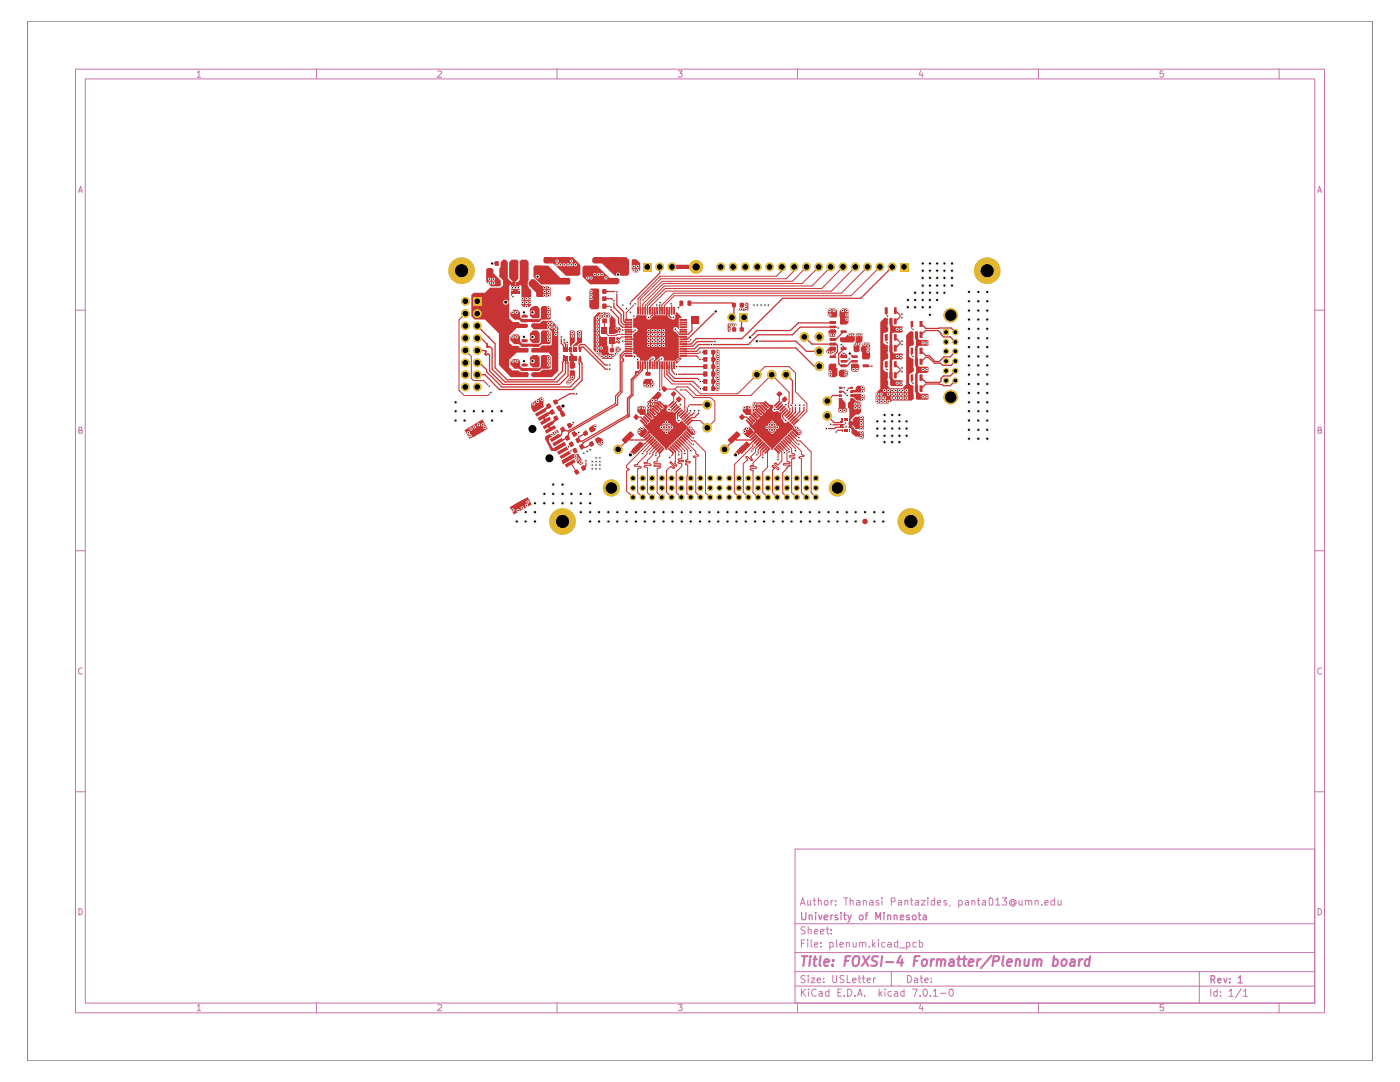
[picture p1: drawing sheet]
<svg xmlns="http://www.w3.org/2000/svg" width="279mm" height="216mm" viewBox="0 0 279 216" stroke-linecap="round" stroke-linejoin="round" font-family="sans-serif">
<g fill="none" stroke="#c872ab" stroke-width=".2">
<path d="M15.1 13.8h249.2v188.3h-249.2zM17 15.7h245.4v184.5h-245.4zM39.4 14.5l.3-.4v1.3M39.4 15.4h.6M63.2 13.8v1.9M87.4 14.2l.5-.1 .2 .4-.8 .9h.8M111.2 13.8v1.9M135.4 14.1h.7l-.4 .5 .4 .2v.4l-.2 .2h-.3l-.2-.2M159.2 13.8v1.9M183.7 14.1l-.2 .9h.7M184.1 14.6v.8M207.3 13.8v1.9"/>
<path d="M232.2 14.1h-.6l-.1 .6 .6-.1 .1 .2v.4l-.2 .2h-.4l-.1-.2M255.3 13.8v1.9M15.7 38.4l.4-1.2 .3 1.2M15.7 38.1h.6M263 38.4l.3-1.2 .4 1.2M263.1 38.1h.6M15.1 61.9h1.9M262.4 61.9h1.9M15.7 85.9h.5l.1-.2v-.4h-.6v1.1h.6l.1-.4-.2-.1M263.1 85.9h.4l.2-.2-.1-.4h-.5v1.1h.6v-.4l-.2-.1M15.1 109.9h1.9M262.4 109.9h1.9"/>
<path d="M16.4 133.3h-.2a.65 .65 0 0 0-.5 .6 .65 .65 0 0 0 .5 .6l.2-.1M263.7 133.3h-.2a.65 .65 0 0 0-.5 .6 .65 .65 0 0 0 .5 .6l.2-.1M15.1 158h1.9M262.4 158h1.9M158.7 169.4h103.7v30.8h-103.7zM161.2 179.7v.9l.6-.1M161.8 179.7v.9M162.3 179.7h.5M162.5 179.2v1.2l.1 .2h.2M163.3 179.8l.2-.1 .4 .1v.8M163.3 179.2v1.4M164.5 179.9a.45 .45 0 0 1 .7-.2v.9h-.5l-.2-.3z"/>
<path d="M165.9 179.7v.9M166.3 179.7l-.4 .2M166.8 179.7v.1M168.4 179.2h.8M168.8 179.2v1.4M169.7 179.8l.1-.1h.5v.9M169.7 179.2v1.4M170.9 179.7h.5l.2 .1v.8h-.7v-.4l.7-.2M172.3 179.8l.2-.1 .4 .1v.8M172.3 179.7v.9M173.6 179.7h.4l.2 .1v.8h-.6v-.4l.6-.2M175.3 179.7h-.3l-.2 .1 .2 .4 .4 .1-.1 .3h-.5"/>
<path d="M176 179.2v.1M176 179.7v.9M177.9 179.9h.5a.41 .41 0 0 0 .2-.4 .41 .41 0 0 0-.2-.3h-.5v1.4M179.3 179.7h.4l.2 .1v.8h-.6l-.1-.3 .2-.2 .5-.1M180.6 179.8l.2-.1 .4 .1v.8M180.6 179.7v.9M181.7 179.7h.5M181.9 179.2v1.2v.2h.3M182.7 179.7h.6v.9h-.6l-.1-.3 .7-.3M183.9 179.7h.8l-.8 .9h.8M185.2 179.2v.1M185.2 179.7v.9"/>
<path d="M186.5 179.2v1.4h-.6l-.1-.8 .3-.1h.4M188.9 179.7h-.5v.4l.6 .2-.1 .3h-.5M191.3 179.7h.5l.2 .2-.1 .7h-.6M191.3 179.7v1.4M192.7 179.7h.3l.3 .1v.8h-.6l-.1-.3 .2-.2 .5-.1M194 179.8l.1-.1 .5 .1v.8M194 179.7v.9M195.1 179.7h.5M195.2 179.2v1.2l.1 .2h.3M196.1 179.7h.6v.9h-.6v-.4l.6-.2M197.5 179.2h.3l.3 .3v.8l-.1 .3-.6-.1v-.8zM198.7 179.6l.4-.4v1.4"/>
<path d="M200 179.2h.9l-.5 .5 .4 .1v.7h-.8M202.4 179.9l-.5-.1-.1 .3v.2l.3 .2 .3-.2M202.4 179.8l.1 .6 .3-.1v-.5l-.4-.3h-.6l-.3 .3-.1 .4 .4 .6h.3l.5-.2M203.4 179.7l.1 .9 .5-.1M204 179.7v.9M204.6 179.8l.3-.1 .4 .1v.8M204.6 179.7v.9M205.3 179.8l.2-.1 .4 .1v.8M206.6 179.8l.2-.1h.4v.9M206.6 179.7v.9M210.5 179.2v1.4h-.6l-.2-.3v-.4a.52 .52 0 0 1 .8-.2M211.2 179.7v.9l.6-.1"/>
<path d="M211.8 179.7v.9M15.7 181.3a.64 .64 0 0 1 .7 .6 .64 .64 0 0 1-.7 .6zM158.7 196.8h103.7M158.7 193.9h103.7M158.7 190.1h103.7M158.7 184.3h103.7M159.8 180.6l.4-1.4 .5 1.4M159.9 180.3h.6M159.9 197.4v1.4M159.9 188.2h.5M160.1 198l.7 .8M160.6 187.5h-.7v1.5"/>
<path d="M160.7 194.7l-.6-.1-.2 .3 .1 .3a.74 .74 0 0 1 .7 .6l-.3 .3-.5-.1M160.7 185l-.6-.1-.2 .4 .2 .4h.3l.2 .1v.5l-.7 .1M160.8 197.4l-.9 .8M161.2 187.5v.2M161.2 188v1M161.3 194.6v.2M161.3 185.6l.2-.2 .4 .1v.9M161.3 184.9v1.5M161.3 195.2v.9M161.4 197.4h.1M161.4 197.9v.9M161.9 195.2h.7l-.7 .9h.7"/>
<path d="M161.9 187.5v1.4l.2 .1M162.6 188.5l.6-.1v-.3l-.5-.1-.1 .2v.6l.1 .2 .5-.1M162.6 185.9l.6-.1v-.3l-.5-.1-.1 .3v.7h.6M162.9 197.4a.67 .67 0 0 0-.9 .6 .67 .67 0 0 0 .8 .7l.1-.1M163.1 195.6l.6-.1v-.3h-.4l-.2 .1v.6l.2 .2 .4-.1M163.5 197.9h.6v.9M163.7 185.9l.7-.1v-.3l-.4-.1-.3 .3 .1 .7h.6M163.8 188.9v.1M163.8 188.1v.1M164.1 198.2h-.4l-.3 .3 .3 .3 .4-.1M164.4 195.9v.2M164.4 195.2v.1"/>
<path d="M164.8 185.4h.6M165.1 184.9v1.3l.1 .2h.2M165.4 197.9h-.6v.2v.6h.6M165.4 197.4v1.4M165.6 188.1h.7v.8h-.7M165.6 188v1.5M165.9 186.3v.1M165.9 185.5v.2M166.2 194.6v1.2l.3 .3 .5-.2v-1.3M166.8 180.5v.1M167 187.5v1.4l.1 .1M167.2 198h.5"/>
<path d="M167.6 188.5l.7-.1-.1-.3-.4-.1-.2 .2v.6l.2 .2 .4-.1M167.9 197.4h-.7v1.4h.7M168.4 194.7l-.5-.1-.3 .3 .1 .3 .7 .4v.3l-.3 .2-.5-.1M168.5 198.6v.2M168.9 188.1h.6v.9M168.9 188v1M169.1 194.6v1.5h.7M169.2 197.4a.73 .73 0 0 1 .8 .7 .73 .73 0 0 1-.8 .7zM170.2 195.6l.7-.1-.1-.3h-.5l-.1 .1v.6l.1 .2 .5-.1M170.3 188v.9h.6M170.6 198.6v.2M170.9 188v1"/>
<path d="M171.1 198.8l.5-1.4 .4 1.4M171.3 195.2h.5M171.3 198.4h.7M171.4 194.6v1.3l.4 .2M171.5 188.1l.5-.1 .1 .2v.8M171.5 188v1M172 195.2h.6M172.1 188.2l.3-.2 .4 .2v.8M172.3 194.6v1.3l.3 .2M172.6 198.6v.2M173.1 195.6l.6-.1v-.3h-.5l-.1 .1v.6l.1 .2 .5-.1M173.5 188.9v.1"/>
<path d="M174.2 187.5v1.5M174.2 188.5l.5 .5M174.3 195.2v.9M174.7 188l-.5 .6M174.8 195.2h-.4l-.1 .2M175.3 187.5v.2M175.3 188v1M175.4 197.4v1.4M175.6 198.2l.4 .6M176 197.9l-.6 .5M176.6 197.4h.1M176.6 188.1l-.4-.1-.3 .3 .1 .6h.6"/>
<path d="M176.6 197.9v.9M177.2 188.1l.4-.1 .3 .2v.8M177.9 197.9h-.5l-.2 .2v.4l.3 .3 .4-.1M177.9 188.4l-.7 .1-.1 .1v.2l.3 .2 .5-.1M177.9 193.9v2.9M178.6 197.9h.5l.1 .9M179.2 198.2h-.6l-.1 .3 .1 .3 .6-.1M179.2 188.1l-.5-.1-.2 .3 .1 .6h.6M179.2 187.5v1.5M179.5 189.1h1.1M180.4 197.9h-.5l-.2 .2v.4l.3 .3 .4-.1M180.4 197.4v1.4"/>
<path d="M180.9 188.1l.5-.1 .2 .3-.1 .6h-.6M180.9 188v1.5M181.1 194.6h.3l.5 .4v.7l-.5 .4h-.3zM182.1 197.4h.9l-.5 1.4M182.5 195.2h.4l.2 .1v.8M182.9 188.1h-.7v.8h.7M183.1 195.5l-.6 .1v.1l.1 .4 .5-.1M183.5 188.1l.4-.1 .2 .3v.6h-.6M183.5 187.5v1.5M183.6 198.6v.2M183.6 195.2h.5M183.8 194.6v1.3l.3 .2"/>
<path d="M184.4 197.4h.2a.73 .73 0 0 1 .6 .7 .73 .73 0 0 1-.6 .7l-.2-.1-.2-.5zM184.6 195.6l.7-.1-.2-.3h-.4l-.1 .1v.6l.1 .2 .5-.1M185.7 198.6v.2M185.8 195.9v.2M185.8 195.2v.1M186.3 197.8l.4-.4v1.4M186.3 198.8h.8M187.1 180.2l.7-.2-.2-.3h-.3l-.2 .1v.6l.1 .2h.5M187.7 198.2h1.1M189.6 197.4h.5a1.01 1.01 0 0 1-.2 1.4h-.1a.93 .93 0 0 1-.2-1.4zM189.7 180.6l-.2 .2M198.7 180.6h.9"/>
<path d="M207.9 180.5v.1M208.5 180.2l.7-.2-.2-.3h-.3l-.2 .1v.6l.1 .2h.5M239.4 193.9v6.3M241.6 197.4v1.4M242.9 197.9h-.6l-.1 .2 .1 .6h.6M242.9 197.4v1.4M243.6 198.6v.2M243.6 197.9v.1M245.3 197.8l.4-.4v1.4M245.3 198.8h.8M247.7 197.3l-1.2 1.8M248.2 197.8l.4-.4v1.4"/>
<path d="M248.2 198.8h.8M263.1 181.3a.64 .64 0 0 1 .6 .6 .64 .64 0 0 1-.6 .6zM39.4 200.7l.3-.3v1.3M39.4 201.7h.6M63.2 200.2v1.9M87.4 200.6l.1-.2h.4l.2 .3v.3l-.8 .7h.8M111.2 200.2v1.9M135.4 200.4h.7l-.4 .5 .4 .1v.2v.4h-.7M159.2 200.2v1.9M183.7 200.4l-.2 .9h.7M184.1 200.8v.9M207.3 200.2v1.9"/>
<path d="M232.2 200.4h-.6l-.1 .6h.7v.6h-.7M255.3 200.2v1.9"/>
</g>
<g fill="none" stroke="#c872ab" stroke-width=".25">
<path d="M160 182.1v1.2l.1 .2h.6l.1-.2v-1.2M161.5 182.8l.2-.2 .3 .1 .1 .8M161.5 182.6v.9M162.8 182.1v.1M162.8 182.6v.9M163.4 182.6l.3 .9 .3-.9M164.5 183.1l.7-.2-.1-.2-.4-.1-.2 .2v.7h.6M165.8 182.6v.9M166.2 182.6l-.3 .1-.1 .1M167.2 182.7h-.5v.3l.6 .3-.1 .2h-.5M167.9 182.1v.1M167.9 182.6v.9"/>
<path d="M168.4 182.6h.5M168.5 182.1v1.2l.1 .2h.3M169.2 182.6l.3 .9M169.9 182.6l-.4 1.3-.3 .1M171.5 182.8l.2-.2h.3l.3 .2-.1 .6-.5 .1-.2-.2zM172.7 182.6h.5M173.2 182.1l-.4 .2v1.2M174.8 183.5v-1.4l.5 1.1 .4-1.1v1.4M176.4 182.1v.1M176.4 182.6v.9M177.2 182.8v-.1a.36 .36 0 0 1 .6 .1v.7M177.2 182.6v.9"/>
<path d="M178.4 182.8l.2-.2 .3 .1 .1 .8M178.4 182.6v.9M179.7 183.1l.7-.2-.1-.2h-.6v.8h.6M181.5 182.7a.36 .36 0 0 0-.6 .1l.1 .2 .5 .2v.3h-.6M182.1 182.8l.2-.2h.3l.2 .2v.6l-.6 .1-.1-.2zM183.3 182.6h.5M183.4 182.1v1.2l.1 .2h.3M184.3 182.7l.4-.1 .2 .2v.7h-.6l-.1-.3 .7-.3M241.7 195.5l.7-.1v-.6l-.7-.1v1.4M242 195.5l.4 .6M243 195.6l.7-.1-.1-.2-.4-.1-.2 .2v.6l.2 .1 .4-.1M244.2 195.2l.4 .9 .3-.9"/>
<path d="M245.4 196v.1M245.4 195.3v.1M247.1 195.1l.3-.2 .1-.2v1.4M247.1 196.1h.8"/>
</g>
<g fill="none" stroke="#c872ab" stroke-width=".42">
<path d="M160.1 190.8h1.1M160.6 190.8l-.3 1.9M161.7 191.4l-.2 1.3M161.8 190.8v.2M162.3 191.4h.7M162.7 190.8l-.3 1.6 .1 .3h.4M163.8 190.8l-.3 1.6 .3 .3M164.5 192.1l1-.2-.3-.5-.6 .2-.1 .8 .2 .3h.5M166.2 192.5v.2M166.3 191.6h.1h-.2h.1l-.1 .1M168.6 191.7h.7M169.7 190.8h-.9l-.3 1.9"/>
<path d="M170.4 191.1l.3-.3 .6 .1a1.46 1.46 0 0 1-.4 1.8h-.6a1.61 1.61 0 0 1 .1-1.6zM172.3 190.8l1 1.9M173.5 190.8l-1.5 1.9M175.2 190.9l-.7-.1-.5 .5 .2 .3 .8 .4a.49 .49 0 0 1-.4 .7h-.7M176.1 190.8l-.3 1.9M176.8 192h1.5M179.7 190.7l-.7 1.4h1.2M180 191.4l-.1 1.3M182.5 191.7h.6M183.5 190.8h-.9l-.3 1.9M184.1 191.6l.3-.2h.3l.3 .2a.87 .87 0 0 1-.3 1.1h-.6l-.2-.4zM185.9 191.4l-.2 1.3"/>
<path d="M186.4 191.4l-.6 .4M187.1 191.6l.2-.2 .4 .2v1.1M187.1 191.4l-.2 1.3M187.8 191.7l.4-.3 .4 .2-.1 1.1M189.6 191.6l.2-.2h.3l.2 .2v1.1M190.4 191.9l-.7 .1-.3 .4 .2 .3h.7M191.1 191.4h.7M191.4 190.8l-.2 1.6 .1 .3h.3M192.2 191.4h.7M192.5 190.8l-.2 1.6 .1 .3h.3M193.3 192.1l1-.2v-.3l-.2-.2h-.4a1.25 1.25 0 0 0-.4 1.3h.8M195.1 191.4l-.2 1.3"/>
<path d="M195.7 191.4l-.4 .2-.2 .2M197.8 190.7l-2 2.5M198.2 191.8l1-.1 .2-.6-.1-.1-.2-.2h-.8l-.2 1.9M200.3 190.8l-.3 1.6 .3 .3M201 192.1l1-.2-.3-.5-.6 .2-.1 .8 .2 .3h.5M202.8 191.6l.3-.2 .4 .2v1.1M202.8 191.4l-.2 1.3M204.5 191.4v1.3h.4l.3-.2M205.4 191.4l-.2 1.3M206.2 191.6a.45 .45 0 0 1 .5-.2 .45 .45 0 0 1 .4 .3l-.1 1M206.3 191.4l-.2 1.3M207.1 191.7l.3-.3 .4 .2-.1 1.1"/>
<path d="M210.3 191.6l.1-.2h.5l.2 .2v.7l-.4 .4h-.6M210.4 190.8l-.3 1.9M212 191.6l.3-.2h.3l.2 .2a.87 .87 0 0 1-.2 1.1h-.6l-.2-.4zM213.7 191.6l.2-.2h.3l.2 .2v1.1M214.5 191.9l-.7 .1-.3 .4 .2 .3h.7M215.4 191.4l-.1 1.3M216 191.4l-.4 .2-.2 .2M217.5 191.6l-.2-.2h-.4a.84 .84 0 0 0-.1 1.3h.5M217.6 190.8l-.3 1.9"/>
</g>
<path d="M5.5 4.2h268.4v207.5h-268.4z" fill="none" stroke="#848484" stroke-width=".2"/>
<g fill="#c83434">
<path d="M164.9 69.8l.8-.6h.8l.3 .1v.8l-.5 .5h-1.1l-.3-.2z"/>
<path d="M165.7 72.6h1.2v.7l.2 .2v1.4l-.3 .4h-1.2l-.2-.3v-2.1z"/>
<path d="M169.8 72.8l.3-.2h1.1l.2 .2v1.1l-.2 .3h-1.1l-.3-.3z"/>
<path d="M167.4 74.1l.4-.4h1.1l.3 .3v1l-.2 .3h-1.2l-.4-.4z"/>
<path d="M167.7 70.8l.5-.5h.3l.6 .6v.5l-1.2 .1-.2-.2z"/>
<path d="M172.1 68.6l.3-.3h1l.3 .3v2.9l-.3 .2h-1.2l-.2-.2v-1.2l-.2-.3v-.7l.3-.3z"/>
<path d="M177.6 63.4l.5 .1v1.4l.3 .2h1.6l.2 .3v.7l-.3 .3h-1.7l-.1 .1v3.8l.3 .2h1.6l.2 .2v.8l-.2 .2h-1.8l-.1 .3v3.5l.4 .4h1.5l.2 .2v.8l-.2 .1h-2.1l-.3-.2z"/>
<path d="M182.6 66.2h.6v1.4l.3 .2h1.6l.2 .2v.8l-.2 .2h-1.7l-.3 .3 .1 3.6 .3 .3h1.6l.2 .2v.8l-.2 .2h-1.7l-.3 .3 .1 3.4 .4 .5h1.5l.2 .1v.9l-.2 .2h-2.1l-.2-.2v-1.2l-.2-.1v-3.8l.2-.1v-1.2l-.2-.1v-3.9l.2-.2z"/>
<path d="M175.7 64.3l.8-.9h.4l.2 .3v2.4l-.2 .3-.6 .1v1.9l.8 .6v2.5l-.1 .2h-.3l-.4 .4v1.6l.4 .5 .4 .1v2.7l.5 .5h2.5l.7-.8v-9.8l.8-.8 .7 .2v2.5l-.6 .2-.3 .3v1.8l.9 .6v2.5l-.9 .6v1.7l.4 .4 .5 .1v2.7l-.3 .2h-3.9l-.7 .6h-2.4l-.2-.2v-1.8l.9-.9z"/>
<path d="M169.8 79.4h.5l.6 .7h.6l.4 .2v1.9l-.5 .5h-.6l-1 1v.2h-.3v-2.3l-.3-.2v-1.1l.6-.4z"/>
<path d="M169.8 78.7h2.6l.2 .1v1l-.3 .2-1.3-.1-.7-.7h-.5z"/>
<path d="M169.3 85.1h.9a1.71 1.71 0 0 0 1.3 1h.9v1.3l-.2 .1h-.4l-.5-.4h-.6l-.8-.7v-.8l-.1-.2h-.4z"/>
<path d="M169.8 77.9l.9-.1 .1-.4 .3-.4h1.2l.3 .2v.9l-.3 .3h-2.5z"/>
<path d="M167.4 79.5l.7-.1v.4l.6 .5v1.1l.3 .1v.6l-.3 .2h-1.2l-.2-.2z"/>
<path d="M169.3 84.2h.8l.1-.6 .5-.5 1.5-.1 .2 .1v2.6l-.9 .1-.1-.2h-.5l-.7-.8-.7 .1-.2-.1z"/>
<path d="M150.3 80.3h2.2l.5 .6-.1 .2h-.2l-.6-.6-.4 .3v.1l.6 .6-.1 .3h-.1l-.6-.6-.5 .2v.2l.6 .6v.3h-.2l-.6-.6-.4 .2v.2l.6 .6-.1 .2h-.2l-.5-.5z"/>
<path d="M148.3 85.9l.6-.7h.6l.8 .7v.4l-.9 .9h-.3l-.8-.8z"/>
<path d="M158.6 85h.4l1.1 1.1v.3l-.4 .5h-.5l-1-1.1v-.3z"/>
<path d="M148.4 81h1.4l.1 .2v1.4l1.1 1.1a.45 .45 0 0 0 .5-.2 .45 .45 0 0 0 0-.5h.5l.2-.3v-.5l.3 .2 .2-.1 .2-.3v-.5l.3 .2 .4-.3-.1-.5 .2-.1h.6l.1 .4a.48 .48 0 0 0-.2 .7 .48 .48 0 0 0 .7 .1h.4l.4 .4a.22 .22 0 0 1 .3-.2 .22 .22 0 0 1 .1 .3l-.2 .2v.7l.4 .4v.3l.4 .3 .6-.3 1 1 .3-.1-.4 .5v.3h-.2l-2 2h-.1l-.2 .3h-.2l-.1 .4h-.2l-.9 .9v.3h-.4v-.3l-2.9-3-.5 .1v-.6l-.9-.9 .1-.2a1.23 1.23 0 0 0 1.2-.6v-.3l-1-1-1-.1-.6-.7v-.9z"/>
<path d="M128.8 75.6h1.2l.6 .5v1l-.3 .2h-1.7l-.2-.2v-1z"/>
<path d="M142.2 70.2l.8-.1v-.3l.6 .1v7.8l-.3 .4h-.3v-.4l-.8-.1v-1.3h.3v1.1h.5l-.3-.5 .3-.6h-.8v-1.5h.3v1.1h.5v-.1a.41 .41 0 0 1-.3-.4 .41 .41 0 0 1 .3-.4v-.2h-.8v-1.5h.3v1.2h.5v-.2l-.3-.4 .3-.3v-.3h-.8v-1.4h.3v1.2h.5v-.3l-.3-.3 .3-.6h-.8v-1.5h.3v1.1h.5l-.3-.5 .3-.6h-.8z"/>
<path d="M145.2 64.7l.2-.2h1.4l.2 .2v.3h-.4v.9h-.8v.3h-.4l-.2-.2v-.4h1.2v-.6l-.4 .1-.2 .5h-.6z"/>
<path d="M148 60.7h.8v-.3l.6 .1v1.4l-.3 .2h-1.4l-.2-.3v-.2h.4v-.6h.3v.6h.1a.46 .46 0 0 0 .5-.6h-.9z"/>
<path d="M126.3 63.6l.4-.1 .3-.3v-.3h2.1a.6 .6 0 0 0 .2 .9l.5-.1 .6-.7h.2v-.7h.2v.7l.6-.2h.9l.6 .2v-.7h.3a1.44 1.44 0 0 0 .5 1.3l.8 .2a.6 .6 0 0 0 .2-.9l.2-.2v-.4h.2l1 1.1-.6 .3v1.9l-.2 .1-.3-.4h-.4a.49 .49 0 0 0-.2 .5 .49 .49 0 0 0 .4 .4l.7 .7-.1 .2h.7v.2h-.7l.1 3.9 .1 .2h.4l.1 .1-1 1.1h-.2v-.5l-.2-.1h-2.3l.1-.5-.3-.4h-.4l-.2 .2-.6 .7-.3-.1v-.5a.55 .55 0 0 0-.9 0l-.4 .6h-.5v.6h-.3v-.6h-.9a.53 .53 0 0 0-.1-.6 .53 .53 0 0 0-.5-.2v-.2l-.4-.4-.3 .1v-.9h-.6v-.3h.6v-1.7h-.6v-.2h.6v-1.1h.2l.1-.2a.47 .47 0 0 0 .6-.6l-.5-.3h-.4z"/>
<path d="M165.7 65.7h.9l.3 .3v1l-.3 .2h-1l-.2-.2v-1z"/>
<path d="M168 61.6h1.1l.2 .2v2.6l-.3 .4-1.4-.1v-2.6z"/>
<path d="M165.2 61.8l.2-.2h1.2l.4 .4v1.2l-.1 .1h-1.3l-.4-.4z"/>
<path d="M170.8 66.6l.1-.1h1.2v1.6l-.2 .2v.5l-.4 .4v.8l-.2 .3h-.7l-.3-.3v-1.3l.5-.5z"/>
<path d="M167.7 67.3h1l.7-.8h1.1l.1 1.6-.3 .2h-2.4l-.3-.2z"/>
<path d="M131.3 78.1h.2l.5 .6v.2l-.7 .8v.6l.6 .6-.2 .2-.6-.6-.5 .2v.2l.6 .7-.2 .2-.6-.6-.4 .2v.2l.6 .7-.3 .2-.6-.6-.4 .1v.3l.6 .6-.1 .2h-.2l-.5-.5v-2.3z"/>
<path d="M137 85.4l.5-.5h.3l1.1 1.1v.4l-.3 .4h-.6l-1-1z"/>
<path d="M127.3 81h1.3l.3 .2v1.4l1.1 1.1 .4-.2-.1-.4 .2-.2 .2 .2 .4-.3-.1-.4 .1-.2a.42 .42 0 0 0 .7-.2l-.1-.3 .1-.2 .2 .2a.42 .42 0 0 0 .4-.2 .42 .42 0 0 0-.1-.5l.3-.2h.6l.1 .5a.47 .47 0 0 0-.2 .6 .47 .47 0 0 0 .6 .2h.6l.2 .3 .3-.2 .2 .1-.1 1.5 .3 .5h.4l.3-.4h.2l1.1 1.2h.1l-.3 .3v.4h-.2l-3.6 3.6v.3h-.4v-.3l-3-3h-.5l.1-.5-1-1 .3-.2a.52 .52 0 0 0 .8-.4l.2-.1v-.4l-.9-.9-1-.1-.6-.7v-.9z"/>
<path d="M127.2 85.9l.6-.7h.6l.8 .7v.4l-.9 .9h-.4l-.7-.8z"/>
<path d="M126.1 51.9l.1-.2h.8l.8 .7v1.5l-.5 .5h-.8l-.4-.5z"/>
<path d="M118.4 51.3h6.7l.5 .5v3l-.4 .2h-2.5l-2.6-2.4h-1.7l-.2-.3v-.7z"/>
<path d="M116.2 53.3l.4-.3h2.5l2.6 2.5h1.7l.2 .2v.8l-.2 .2h-5.6l-1.6-1.5z"/>
<path d="M117.6 57.9l.3-.3h1.5l.1 .1v3.8l-.2 .2h-1.3l-.4-.4z"/>
<path d="M108.7 51.3h5.6l1.5 1.5v1.9l-.3 .3h-2.6l-2.5-2.4h-1.7l-.2-.3v-.7z"/>
<path d="M106.5 53.3l.3-.3h1.4l2.5 2.5h2.9l.2 .2v.8l-.2 .2h-5.7l-1.4-1.4z"/>
<path d="M105.5 56.2a1.19 1.19 0 0 1 1.2-.5l1.4 1.4h1.5l.3 .3v1.6l-.2 .3h-2.5l-.2-.3v-.6l-1.5-1.5z"/>
<path d="M106.5 53.3l.3-.3h2.6l2.4 2.5h1.8l.2 .2v.8l-.2 .2h-5.7l-1.4-1.4z"/>
<path d="M115.1 66.1l.2-.1h.9v2.3l-.2 .2h-.4l-.4 .5h-.5l-.2 .2-.1 1.1-.1-1.3 .8-.8z"/>
<path d="M113.8 66h.8l.1 .1v2.1l-.7 .7v1.6l.5 .4v1.2l.3 .5v.7l-.2 .3h-.8l-.1-.2v-1.3h.2v-3l-.2-.3z"/>
<path d="M106 64.8l.3-.3h1.4l.5-.5h2l1.2 1.3v8.7l-1.2 1.3h-3.9l-.3-.3v-.5l.3-.2h1.4l.6-.6h1.6l.3-.1v-2.5l-.7-.7h-3.2l-.3-.3v-.4l.3-.3h1.4l.5-.5h1.7l.3-.2v-2.5l-.6-.5h-3.1l-.5-.4z"/>
<path d="M113.8 73.9h.8l.1 .2v1.5l-1.1 1.1h-.4l-.3-.2v-.4l.8-.7z"/>
<path d="M119.4 62.3h2l1.5 1.5v1.2l.2 .3h.5l.3 .2v.6l-.4 .3h-.4l-.2 .1h-1.2v-3l-.3-.2h-1.3l-.4 .5v3.2l.4 .3 1.1-.1v1.7l.2 .3v1.2l.3 .2h.9l.3-.2v-1.1l.2-.1h.5l.3 .2v.6l-1.7 1.6h-2l-1.8-1.8v-6.5z"/>
<path d="M106 80.5l1.9-1.3h.3l.3 .3v1.6l-2 1.1a1.75 1.75 0 0 1-.5-1.7z"/>
<path d="M101.8 101.2l3.4-2 .9 1.4-3.5 2.1z"/>
<path d="M92.7 85.8l3.5-2.1h.2l.9 1.7v.2l-3.5 1.9z"/>
<path d="M112.1 91.9l2.1-1.3h1.2a3.2 3.2 0 0 1 .9 1.8v.1l-.5 .3-.2-.3h-.5v-.4l-.5-.7-2.2 1.2-.1-.1z"/>
<path d="M118.8 87.5l.5-.2 .8 .2 .5 .7-.1 .4-.8 .5-.2-.1-.7-1.2z"/>
<path d="M108.8 87.1l2.5-1.3 .2 .6-1.9 1.1v.6l.7 1.3h.3l1.9-1.2h.2l.2 .6-2 1.2h-.9l-1.2-2.2z"/>
<path d="M117.6 85.3l1.1-.6 .3 .1v.5a1.26 1.26 0 0 1-.9 1l-.2-.1-.4-.5z"/>
<path d="M101.6 52.3l.5-.5h1l.4 .4v3.4l-.6 .6-.1 .6-.4-.1v-.5l-.8-.7z"/>
<path d="M104.1 51.8h1l.4 .4v3.8l-.2 .2v.8l.2 .4 .5 .5v3l-.4 .4h-1l-.5-.4v-3.8l-.6-.4v-.7l.2-.1v-3.7z"/>
<path d="M99.9 52.3l.5-.5h.5l.4 .5v3.3l.9 .7v.4l-.6 .4v6.4l.8 .8h1.1l.3 .3h1.3l.2 .3v.4l-.2 .1h-2l-1.5 1.6v1.4l.7 .6h1.2l.3 .4h1.5l.2 .2v.5l-.2 .3h-2.2l-1.5 1.4v1.5l.7 .6h1.2l.3 .4h1.5l.2 .2v.5l-.2 .3h-3.4l-2.3-2.5v-6.3l-2.8-2.7h-2.1l-.6-.7v-4.3l.5-.4h2.2l.9-1h2.2l.5-.4v-1l-.7-.8v-1.7l.2-.2z"/>
<path d="M97 53.8l.3-.3h.9l.3 .3v.7l1.4 1.5v1l-.2 .2h-1.7l-1-1z"/>
<path d="M102.1 57l1.6 .1v.7l-.4 .2-.1 .7-.8-.1v-.6l-.4-.2z"/>
<path d="M101.9 72.1l.5-.5h1l.4 .5v1l.4 .3 3.4 .1 .3-.3v-2.1l.3-.2h1.4l.3 .3v2.1l-.3 .3h-1.5l-.5 .4h-3.5l-.6-.4h-.9l-.7-.8z"/>
<path d="M105.7 71.4l.6-.5h1l.4 .4v1.8l-.3 .2h-1.1l-.6-.5z"/>
<path d="M101.9 67.2l.5-.5h1l.4 .4v1.1l.4 .4h3.5l.2-.3v-2.1l.3-.2h1.4l.3 .3v2.1l-.2 .3h-1.6l-.5 .5h-3.5l-.6-.5h-.9l-.7-.8z"/>
<path d="M105.7 66.5l.6-.5h1l.4 .5v1.7l-.2 .2h-1.2l-.6-.5z"/>
<path d="M105.7 61.6l.6-.5h1l.4 .5v1.7l-.2 .2h-1.2l-.6-.4z"/>
<path d="M101.9 62.3l.5-.5h.9l.5 .5v1l.4 .4 3.3 .1 .4-.4v-2l.3-.3h1.4l.3 .4v2.1l-.2 .2h-1.6l-.5 .5h-3.5l-.6-.5h-.9l-.7-.7z"/>
</g>
<g fill="none" stroke="#c83434" stroke-width=".2">
<path d="M102.1 58.3v.6l.3 .3M156 54l-1.1 1.1h-23.2l-4.4 4.5v2.4M158.5 54l-1.6 1.6h-25l-4.1 4.1v2.3M161 53.3l-2.8 2.8h-26l-3.8 3.8M163.4 53.3l-3.3 3.3h-27.7l-4.1 4.1v1.3M165.8 53.3l-3.7 3.8h-29.5l-3.8 3.9v1M168.2 53.3l-4.2 4.3h-31.2l-3.6 3.4v1M170.7 53.3l-4.8 4.8h-33l-3.2 3.2v.7M173.1 53.3l-5.2 5.2h-33.4l-2.4 2.4v1.1M175.6 53.3l-5.8 5.7h-35.3l-1.9 2v1M92.9 69.9l1.2 1.2v4.4l.5 .4h1.9l1.1 1.1M92.9 62.6l-1.3 1.2v14.1l1 1h4.8l.6-.6"/>
<path d="M120.3 65.9l1.1 1.1h1.6l.2-.3h2.3M120.6 64v1.9M122 68l.3 .4h.6l.1-.2M122.2 68v1.8M123 68.2h.1M123.1 68.2h.2M123.1 67.6l.5 .5v.3h-.2M123.1 67.4h.1M123.1 67.6h.1M123.2 67.5v.2M123.2 67.5h.2M123.3 68.2l.1 .2"/>
<path d="M123.4 68.4h.1M123.4 67.4l.1 .2M123.5 67.6h.1M123.5 67.6h.3M123.6 68.4h.1M124.3 68.1l1.2 .1M125 62.5v1l.2 .3h.3M125.5 67.2h-1.5l-.3 .4M125.5 65.8l-1.2 .1M126.7 60.6l-1.7 1.8M129.2 72.9v1.6l.2 .1M130.9 71.7l-.3 .3v.9h-.4"/>
<path d="M131.7 77.8h.1M132.1 77.1l.5 .5h2.1M132.6 72.9v2.2M134.1 76.6h3.7l2 2h7.4l5.5-5.4h4.8l1.2 1.2v3.7l2.3 2.4v1.5l-2.2 2.3M134.5 78.7v1.4l-.6 .4M134.7 77.6l.4-.4h2.1l1.7 1.7h11l4.1-4.1 3.5 3.5M134.7 77.6l2 1.9v2.5l-.7 .6M134.8 65.7l.9 1h.6M135.5 79.7l-1.2 1.2M135.9 77.8h1l1.5 1.5h3.4M136 60.5v.3l-.6 .6M137 66.7h.1"/>
<path d="M137.8 67.8l-.3 .4h-1.2M176.9 62v.7l.2 .4M176.9 67.3v.9l.1 .2M176.9 72.7v.9l.1 .1M181.9 64.6v.9l.3 .2M181.9 70v1l.3 .1M181.9 75.4v.9l.3 .2M125.3 87.3v.4l-1.9 2M127 83.2h.9l.7 .8M134.6 81.2l-.6 .7h-.4l-.1-.2M135.3 82l-.6 .5v1.4M135.6 82.3l-.4 .4v1l.3 .2"/>
</g>
<g fill="none" stroke="#c83434" stroke-width=".25">
<path d="M120.6 59.6h1.5l.4 .3v1.4l1.5 1.4v1.6l.5 .5h1M120.6 58.2l2.5 .1v2.6l1.4 1.3v1.8l.2 .3h.8M131.7 53.3v1.2l-5.9 5.9v.2M178.1 53.3l-6.3 6.2h-15.6l-8.1 8.1h-9.2l-1 1.1h-1.6M95.2 74.8h1.6l2.9 2.9h14.6M95.2 72.4h.5l1.4 1.3v.5l3.1 3h13.6M95.2 65l3.6 3.6v4.8l2.4 2.4h9.4M95.2 67.5h.8l1.2 1.2M95.2 69.9h1.6l.1 .2M96.8 70.5v.2M96.9 70.8h.1M96.9 70.1h.1"/>
<path d="M96.9 70.4v.1M97 70.1v.2M97.2 69v.3h.3M97.2 69.2h.1M97.2 68.7h.1M97.2 68.9h.1M97.2 70.6l-.1 .2h-.2M97.2 68.6v.3M97.3 70.7h.2M97.5 69.2h.1M97.5 70.6l.2 .3v3.1l2.7 2.7h11.3M97.5 69.2h.3"/>
<path d="M97.5 67.3h.1M97.7 69.2l.5 .4v4.1l2.6 2.5h10.4M112 67.2v1.3l.4 .4v.9M112.6 67.8v.6l.3 .3v1.1M113.2 69.8h.1M113.2 68.3v1.5M115.6 69.8v-.8l.2-.3h.9l4 4.1h1M115.9 69.8v-.5h.5l4.4 4.4h.9M120.6 61.1h1.1l.2 .2v.5l1.5 1.6v1.1l.8 .8h1.3M122.2 68l-.1 .1M124.2 71.5l.3 .3M124.4 71.7v.2"/>
<path d="M124.5 71.9l-.3 .3M125.5 70.5h-.8l-.6 .5v.5M125.5 70.1h-1l-.7 .8M125.5 71l1.2 .1M126 78.7l-.8 .8v3.3l-9 5.3M126.3 78.8l-.7 .8v3.5l-9.3 5.3-.2 .8M126.7 65.9l-.3 .3h-.9M127.3 71.7v1.2M130.2 62v.8l-.5 .5h-.2M130.3 71.6h-.3l-.3 .4v.9M131.1 60.9v1.1M131.7 60.4v1.6"/>
<path d="M132 71.6h-.3l-.6 .6v.7M133.1 72.9v1.9l1.4 1.3h3.8l1.5 1.5h.9M133.5 62v1l.4 .3h.5M133.5 72.9v1.5l1.1 1.1h4.6l.6 .6h.9M133.9 60.6l.1 1.4M134 72.9l.1 1.1 .6 .7h6M134.5 72.9l.3 .3h5.9M136.3 71h2.7l.7 .7h1M136.3 70.1h2.7l.7-.7h19.1l3.7 3.7h1M137.6 60.5h8.5l.4 .4v2l-.5 .4M138.7 63.9l-.6 .6v1.5l-.8 .7h-1M140.7 70.3h-1l-.3 .2h-3.1"/>
<path d="M142.7 68.2h-3.5l-.9 .9h-2M142.8 62.1l-5.6 5.5h-.9M148.5 63.3l-.5 .5v1.9M151 68.1h7.8l2.2 2h2.5M156.9 74.8l1.3 1.1M160.5 67.2l1.6 1.5h4.8l.2 .2v1.3l-.9 1M166.2 64.3l-6.9 .1-1.6 1.6h-6.7l-1.3 1.3M167.3 65.4l-.3-.1h-7.3l-1.5 1.5h-6.9l-1.9 1.9h-10l-.8 .9h-2.3M167.7 77.4h.8M167.7 78.1h.6l.8 .8M167.7 78.9h-1.5l-1.1 1.1M167.9 68.7l.5 .6v.4l-1 .9v2l.4 .4h1.3l.8-.9h.7"/>
<path d="M168.4 66.1l-1.6 1.6h-.6M169.5 71.6l-.5 .5h-.6M169.6 70.5l.7 .7h.3M170 77.4l-.7 .1-.2 .4M172.7 73l1.3 .1M178.6 62l1 .8 .4-.1M178.6 67.3l1 .9 .4-.1M178.6 72.7l1 .9 .4-.2M180 63.4l-.4-.2-1 1M180 74.2l-.4-.2-1 .8M180 68.7l-.4-.1-1 .9M183.8 66.8l.9-.8h2.5l.6 .5v.2l.5 .5h1.4l1 1"/>
<path d="M183.8 70l.9 1h.7l1.2 1.1h.9l.9-.9h1.3l1-1.1M183.8 64.6l.9 .9 5.1-.1 .9 .9M190.7 75.9l-1 1.1h-1.4l-.3-.3-.5-.1h-2.8l-.9 1M190.7 74l-1 1h-1.4l-.5 .5v.5l-.3 .3h-2.8l-.9-.9M190.7 72.1l-.9 .8h-1.7l-.4-.4h-1.2l-1.2-1.2h-.6l-.9 .9M118.1 88.6l-1.3 .7-.6-.1M122.9 80.5l-9.5 5.5M123 80.9h.1M123 80.9l-9.5 5.4M123.3 80.7l-.3 .2M123.6 89.4v.1M125.3 87.3l.5 .5"/>
<path d="M125.6 83h.1M128 88.6l-.7 .7M135.8 80.8l-.8 .8M137.8 82v.2l-1.1 1.1M138.6 83.3h-.6l-.7 .7M138.6 82v.3l-.5 .5h-.3l-.8 .9M141.1 80.8h-3.4l-.5 .4v.9l-.9 .9M158.2 81.1v1.1M158.7 80.9v1.4M159.6 80.9v1.2l-1.4 1.6M160.4 80.9v1.1l-1.9 2M165.1 83l1.4 1.3h1.5"/>
<path d="M168.1 85.9h-.9l-.3 .3M168.7 84.4l-.3 .4-2.6-.1M168.8 85.2l-2 .1-.3 .2h-1.6"/>
</g>
<path d="M98.2 52.6h.9M104.6 67.2v.8M104.6 62.3v.8M104.6 72.1v.8M109.5 81l-.7 .7-.9 .6M110.2 82.2l-.9 .3" fill="none" stroke="#c83434" stroke-width=".42"/>
<path d="M112.4 81l-.8 .4 .8 1.2" fill="none" stroke="#c83434" stroke-width=".59"/>
<path d="M134.1 53.3h4.8" fill="none" stroke="#c83434" stroke-width=".85"/>
<circle cx="127.3" cy="89.3" r=".42" fill="#c83434"/>
<g fill="none" stroke="#c83434" stroke-width=".2">
<path d="M131.7 72.9v4.9M132.1 72.9v4.2M132.6 75.1l1.5 1.5M141.8 79.3l.9 .8v3.8l-1.6 1.4-1.4-1.4h-1.6l-.4 .4M155.5 78.7v1.4l-.5 .4M156.5 79.7l-1.1 1.2M157.5 78.3v2l-.2 .2v.7l.3 .3v.5l-.5 .6M113.7 92.3l.3 .2 1.1 1.7M114.4 84.3l-.1 .4-.6 .3M115.5 86.3l-.8 .4M125.1 94v4l1.2 1.2M125.1 93.3l.2 .2"/>
<path d="M125.2 93.5h.2M125.3 93.9l-.2 .1M125.4 93.5l.2 .2M125.6 93.6l-.4 .2M126.6 92.9l.1 .1h1.1M126.7 92.7h.4M126.8 92.8l-.2 .1M127.3 93.6v4.7l1 .9M127.3 92.6l-.2 .1M127.4 93.4h.4M127.5 93.4l-.2 .2M127.8 93.1l.2 .2-.2 .1"/>
<path d="M128.5 92.4l.2 .1h1M128.5 93l.5 .2M128.7 92.9h1M128.7 92.3h.3M128.7 92.3l-.1 .1M128.7 92.9l-.1 .2M129.1 93.3l.1 .1M129.2 93.4v4.9l.9 .9M129.2 92.2l-.1 .1M129.8 92.6l.1 .2-.1 .1M130 87.9l-4.9 5v.4M130.3 88.2l-2 2.1v.2"/>
<path d="M130.5 92.9l.1 .1h1.1M130.5 92.3l.1 .1 1.1 .1M130.6 88.6l-1.5 1.6v.4l-1.8 1.9M130.6 92.1h.4M130.6 92.8h1.1M130.7 92.8l-.2 .1M130.7 92.2l-.2 .1M131 88.9l-1.3 1.4v.2M131.1 93.6v4.7l1 .9M131.2 92l-.2 .1M131.3 89.2l-1 1.1v.5l-1.1 1.1v.2M131.4 93.4l-.2 .2"/>
<path d="M131.7 89.6l-.8 .8v.4M131.7 93.1l.2 .2M131.7 92.5l.2 .2-.2 .1M131.8 93.2l-.5 .2M132 89.9l-.3 .6v.5l-.6 .4v.5M133.7 92.2v.2M133.8 92.2h.1M133.8 92.4h.1M133.8 93.1h.1M133.8 92.4l.7 .7v.3h-.2M133.8 93.1l-.8 .8v4.3l1 1M133.8 92.2h.2"/>
<path d="M133.9 93.1h.2M133.9 89.9l.3 .3v.6l-.5 .5M133.9 92.2l.8 .8M134 93.1l.3 .3M134.3 89.6l.5 .6-.1 2.2M134.3 93.4h.1M134.5 93.4h.1M134.6 89.2l.9 .9v.7M134.7 93h.1M134.7 92.5h.1M134.7 92.5l.3 .2M135 93h.1"/>
<path d="M135 88.9l1.1 1.1v1.4M135 92.7v.2h-.2M135.3 88.6l1.4 1.3v.6M135.3 91.7l.2 .2h.7M135.3 92.3l.2 .1 .4 .1M135.5 92.1h.7M135.5 91.5h.4M135.5 91.6l-.1 .1M135.5 92.2l-.1 .1M135.6 88.2l1.6 1.6v1.8M135.9 92.5l.2 .2M136 87.9l1.8 2"/>
<path d="M136.1 92.6v.4l-1.1 1.1v4.2l1 .9M136.1 91.4l-.2 .2M136.3 91.8l.1 .2-.1 .1M136.3 87.5l2.6 2.6v.4M136.7 87.2l1.4 1.4h.2M136.9 92.1h.7l.2 .1M136.9 92.7h.2M136.9 91.8h.2M136.9 91.8l-.1 .2 .1 .1M136.9 92.4l-.1 .2 .1 .1M137 86.9l1.1 1.1h.5l2.2 2.2v8.2l.9 .8M137.1 92.8l.2 .1-.1 1.9-.1 .3v3.4l.7 .7"/>
<path d="M137.3 91.7l-.2 .1M137.3 86.5l.9 .9h.1M137.7 92.2l-.1 .2h-.7M138.4 91.1l.3 .2M138.5 91h.7M138.6 91l-.2 .1M138.7 91.3l.2 .2M138.9 91.4v6.9l.9 .9M138.9 90.6l.2 .1M139 90.7h.2M139.2 90.7l.2 .2-.2 .1M148.1 83.2h.9l.8 .8"/>
<path d="M148.9 91.1v.2M148.9 91.1h.1M148.9 91.4h.1M148.9 91.4l.3 .1M148.9 91.1h.3l.7 .7M149.2 91.6v.2M149.2 91.8h.1M149.2 91.8l-.9 .7v5.7l1.1 1M149.7 93.6l.5 .2M149.7 93l.2 .2M149.9 91.8h.1M149.9 91.4h.1"/>
<path d="M149.9 92.9h.3M149.9 91.4l.1 .1M149.9 93.1h.9M149.9 92.9l-.2 .2M149.9 93.5l-.2 .2M150 91.8h.1M150.1 91.6v.2h-.2M150.2 93.9l.2 .1M150.3 94v4.3l1 .9M150.4 92.8l-.2 .1M150.8 93.2l.2 .1M151 93.3l-.2 .2h-.9"/>
<path d="M151.1 87.9l-.9 .9v.3l-3.6 3.6v5.6l.9 .9M151.5 88.2l-1.2 1.3v.2l-.3 .3M151.8 88.6l-1 1v.6l-.9 .9v.2M152.1 88.9l-.8 .8v.8l-.3 .3M152.5 89.2l-.7 .7v.9l-1.5 1.6v.3M152.8 89.6l-.6 .6v1.1M153.2 89.9v3.4l-1 .8v4.2l1 .9M154.2 92.9h.1M154.3 92.9h.1M154.3 92.9l.8 .7M154.4 92.9l-.3 .1 .3 .4M154.4 93.4v.2l-.2 .2v4.5l.9 .9"/>
<path d="M154.4 93.4h.1M154.6 92.4v.3M154.6 92.5h.1M154.6 92.7l.8 .7M154.6 92.5h.2M154.8 93.3h.1M154.9 92.5h.1M154.9 92.5l.2 .2M155 89.9l.3 .3v1.5M155.1 92.7h.2M155.3 92.7h.1M155.3 93.5v.2h-.2"/>
<path d="M155.4 80.9h.1M155.4 93.4h.1M155.4 93.6h.1M155.4 89.6l.6 .7v1.6l-.7 .8M155.7 81.2l-.4 .5h-.7M155.7 89.2l.8 .9v.2M156 88.9l1.1 1v2M156.3 92.6l.2 .2h1M156.4 88.6l1.1 1.1v.5M156.4 82l-.6 .5v1.2M156.5 92.5h1M156.5 92.5l-.2 .2"/>
<path d="M156.7 82.3l-.5 .5v.5l.6 .6M156.7 88.2l1.3 1.3v.8M157.1 93.2v.3l-.9 .8v4.1l.9 .8M157.1 87.9l.5 .5M157.1 92l.2 .1M157.2 93h.3M157.2 92.1h.3M157.3 93.1l-.2 .2M157.4 87.5l2.5 2.6v.5M157.5 92.8l.2 .1-.2 .2M157.5 92.2l.2 .1-.2 .2M157.6 88.4h.1"/>
<path d="M157.6 90.8h.8M157.6 91.2h.8M157.6 88.4l1.1 1.1v.4M157.7 90.9l-.2 .2 .2 .1M157.7 87.2l1.5 1.4h.2M158 91.6v6.7l1 .9M158 90.4l.2 .1M158.2 91.5h.2M158.2 86.9l1 1.1h.5l2.2 2.2v8.1l.9 .9M158.2 90.5h.2M158.2 91.5l-.2 .2M158.5 91.2l.1 .2-.1 .2"/>
<path d="M158.5 90.6l.1 .1-.1 .2M158.5 86.5l.8 .8h.1M159.4 91.3l.4 .1M159.6 91.2l-.1 .1M159.8 91.5l.2 .2M159.9 91.6v6.7l1.1 .9M160 90.6l.1 .2M160.1 90.8h.2M160.3 90.8l.1 .1-.1 .2h-.7"/>
</g>
<g fill="none" stroke="#c83434" stroke-width=".25">
<path d="M112.4 71.5v.6l-.1 .2v1.7l-1.7 1.8M112.9 72.5h.1M112.9 71.5v3l-1.7 1.7M113.2 71.5v.7l.2 .1v2.7l-1.7 1.7M115.1 78.6h-1.4l-2.9 1.6M115.6 71.5l.1 3.9-1.9 1.8M115.9 71.5v.7l.3 .3v3.4l-1.9 1.8M123.8 70.9v7.2l-.9 .9v1.5M124.1 72.1v6.1l-.8 1v1.5M126.8 74.5h.1M126.8 74.8l-.8 .9v3M126.9 74.2v.3"/>
<path d="M126.9 74.5v.3M126.9 74.2l.5 .1M126.9 74.2l-.1 .1M127.2 74.2h.1M127.8 72.9v.8l-.4 .5M128.3 72.9l-.1 1-1.9 1.9v3M158.2 75.9v4.7l-.3 .3 .3 .2M113.4 86l-1.1-.3-.3 1.1-1.3 .4M113.5 89.2h.1M113.5 86.3l-.2 1.1-2 .8M114 88.6l-1.1 1.1h-.7M114.7 89.9l-.7 .1-1.2 .8"/>
<path d="M116.1 89.2h.1M116.8 86.4l-1.3 .8-.2 .6 .9 .3M116.9 91.9v1.1l-.4 .4M129.3 87.2l-.6 .6h-2.9M129.6 87.5l-.9 1.1h-.7M139.4 82v.5l-.8 .8M150.5 87.2l-.6 .6h-2.9l-.5-.5v.4l-1.9 2M150.8 87.5l-1.8 1.8h-.5M156 81.6h.1M156.8 80.8l-.8 .8M158.2 82.2l-.8 .8M158.7 82.3l-1 1"/>
</g>
<path d="M109.3 82.5l-.9 .6 .5 .9M109.4 84.8l.5 .9M109.4 84.8h.2M110.9 83.5l-.5 .7-1 .6" fill="none" stroke="#c83434" stroke-width=".42"/>
<path d="M127.3 89.3l-1.5 1.5M148.5 89.3h-.2l-1.5 1.5" fill="none" stroke="#c83434" stroke-width=".85"/>
<path d="M146.3 65.5h.4v.5h-.4z" fill="#c83434"/>
<path d="M146.3 65.5h.4v.5h-.4z" fill="none" stroke="#c83434" stroke-width=".42"/>
<path d="M146.3 60.6h.3v.5h-.3z" fill="#c83434"/>
<path d="M146.3 60.6h.3v.5h-.3z" fill="none" stroke="#c83434" stroke-width=".42"/>
<path d="M147.8 60.6h.5v.5h-.5z" fill="#c83434"/>
<path d="M147.8 60.6h.5v.5h-.5z" fill="none" stroke="#c83434" stroke-width=".42"/>
<path d="M137.4 60.2h.4v.6h-.4z" fill="#c83434"/>
<path d="M137.4 60.2h.4v.6h-.4z" fill="none" stroke="#c83434" stroke-width=".42"/>
<g fill="#c83434">
<path d="M138 63.2h1.4v1.4h-1.4z"/>
<path d="M147.8 65.5h.5v.5h-.5z"/>
</g>
<path d="M147.8 65.5h.5v.5h-.5z" fill="none" stroke="#c83434" stroke-width=".42"/>
<path d="M140.5 70h.5v.5h-.5z" fill="#c83434"/>
<path d="M140.5 70h.5v.5h-.5z" fill="none" stroke="#c83434" stroke-width=".42"/>
<path d="M142.2 70h.3v.5h-.3z" fill="#c83434"/>
<path d="M142.2 70h.3v.5h-.3z" fill="none" stroke="#c83434" stroke-width=".42"/>
<path d="M142.2 71.5h.3v.5h-.3z" fill="#c83434"/>
<path d="M142.2 71.5h.3v.5h-.3z" fill="none" stroke="#c83434" stroke-width=".42"/>
<path d="M135.7 70.5l1.3 .1z" fill="#c83434"/>
<path d="M135.7 70.5l1.3 .1z" fill="none" stroke="#c83434" stroke-width=".2"/>
<path d="M135.7 70h1.3v.2h-1.3z" fill="#c83434"/>
<path d="M135.7 70h1.3v.2h-1.3z" fill="none" stroke="#c83434" stroke-width=".2"/>
<path d="M135.7 69.5h1.3v.2h-1.3z" fill="#c83434"/>
<path d="M135.7 69.5h1.3v.2h-1.3z" fill="none" stroke="#c83434" stroke-width=".2"/>
<path d="M135.7 69.1l1.3 .1z" fill="#c83434"/>
<path d="M135.7 69.1l1.3 .1z" fill="none" stroke="#c83434" stroke-width=".2"/>
<path d="M135.7 68.6h1.3v.1h-1.3z" fill="#c83434"/>
<path d="M135.7 68.6h1.3v.1h-1.3z" fill="none" stroke="#c83434" stroke-width=".2"/>
<path d="M135.7 68.1h1.3v.1h-1.3z" fill="#c83434"/>
<path d="M135.7 68.1h1.3v.1h-1.3z" fill="none" stroke="#c83434" stroke-width=".2"/>
<path d="M135.7 67.6l1.3 .1z" fill="#c83434"/>
<path d="M135.7 67.6l1.3 .1z" fill="none" stroke="#c83434" stroke-width=".2"/>
<path d="M135.7 67.1h1.3v.2h-1.3z" fill="#c83434"/>
<path d="M135.7 67.1h1.3v.2h-1.3z" fill="none" stroke="#c83434" stroke-width=".2"/>
<path d="M135.7 66.6h1.3v.2h-1.3z" fill="#c83434"/>
<path d="M135.7 66.6h1.3v.2h-1.3z" fill="none" stroke="#c83434" stroke-width=".2"/>
<path d="M135.7 65.2h1.3v.2h-1.3z" fill="#c83434"/>
<path d="M135.7 65.2h1.3v.2h-1.3z" fill="none" stroke="#c83434" stroke-width=".2"/>
<path d="M134.5 61.4h.1v1.3h-.1z" fill="#c83434"/>
<path d="M134.5 61.4h.1v1.3h-.1z" fill="none" stroke="#c83434" stroke-width=".2"/>
<path d="M133.9 61.4h.2v1.3h-.2z" fill="#c83434"/>
<path d="M133.9 61.4h.2v1.3h-.2z" fill="none" stroke="#c83434" stroke-width=".2"/>
<path d="M133.5 61.4l.1 1.3z" fill="#c83434"/>
<path d="M133.5 61.4l.1 1.3z" fill="none" stroke="#c83434" stroke-width=".2"/>
<path d="M133 61.4h.2v1.3h-.2z" fill="#c83434"/>
<path d="M133 61.4h.2v1.3h-.2z" fill="none" stroke="#c83434" stroke-width=".2"/>
<path d="M135.8 60.2h.3v.6h-.3z" fill="#c83434"/>
<path d="M135.8 60.2h.3v.6h-.3z" fill="none" stroke="#c83434" stroke-width=".42"/>
<path d="M133 72.2h.2v1.3h-.2z" fill="#c83434"/>
<path d="M133 72.2h.2v1.3h-.2z" fill="none" stroke="#c83434" stroke-width=".2"/>
<path d="M133.5 72.2l.1 1.3z" fill="#c83434"/>
<path d="M133.5 72.2l.1 1.3z" fill="none" stroke="#c83434" stroke-width=".2"/>
<path d="M133.9 72.2h.2v1.3h-.2z" fill="#c83434"/>
<path d="M133.9 72.2h.2v1.3h-.2z" fill="none" stroke="#c83434" stroke-width=".2"/>
<path d="M134.5 72.2h.1v1.3h-.1z" fill="#c83434"/>
<path d="M134.5 72.2h.1v1.3h-.1z" fill="none" stroke="#c83434" stroke-width=".2"/>
<path d="M135.7 66.1h1.3v.2h-1.3z" fill="#c83434"/>
<path d="M135.7 66.1h1.3v.2h-1.3z" fill="none" stroke="#c83434" stroke-width=".2"/>
<path d="M135.7 65.7h1.3v.2h-1.3z" fill="#c83434"/>
<path d="M135.7 65.7h1.3v.2h-1.3z" fill="none" stroke="#c83434" stroke-width=".2"/>
<path d="M135.7 64.7h1.3v.2h-1.3z" fill="#c83434"/>
<path d="M135.7 64.7h1.3v.2h-1.3z" fill="none" stroke="#c83434" stroke-width=".2"/>
<path d="M135.7 64.3h1.3v.1h-1.3z" fill="#c83434"/>
<path d="M135.7 64.3h1.3v.1h-1.3z" fill="none" stroke="#c83434" stroke-width=".2"/>
<path d="M135.7 63.8h1.3v.1h-1.3z" fill="#c83434"/>
<path d="M135.7 63.8h1.3v.1h-1.3z" fill="none" stroke="#c83434" stroke-width=".2"/>
<path d="M142.2 77.3h.3v.5h-.3z" fill="#c83434"/>
<path d="M142.2 77.3h.3v.5h-.3z" fill="none" stroke="#c83434" stroke-width=".42"/>
<path d="M140.5 74.3h.5v.6h-.5z" fill="#c83434"/>
<path d="M140.5 74.3h.5v.6h-.5z" fill="none" stroke="#c83434" stroke-width=".42"/>
<path d="M142.2 74.3h.3v.6h-.3z" fill="#c83434"/>
<path d="M142.2 74.3h.3v.6h-.3z" fill="none" stroke="#c83434" stroke-width=".42"/>
<path d="M142.2 72.9h.3v.5h-.3z" fill="#c83434"/>
<path d="M142.2 72.9h.3v.5h-.3z" fill="none" stroke="#c83434" stroke-width=".42"/>
<path d="M142.2 75.9h.3v.5h-.3z" fill="#c83434"/>
<path d="M142.2 75.9h.3v.5h-.3z" fill="none" stroke="#c83434" stroke-width=".42"/>
<path d="M169.5 80.8h.4v.4h-.4z" fill="#c83434"/>
<path d="M169.5 80.8h.4v.4h-.4z" fill="none" stroke="#c83434" stroke-width=".42"/>
<path d="M168.1 80.8h.4v.4h-.4z" fill="#c83434"/>
<path d="M168.1 80.8h.4v.4h-.4z" fill="none" stroke="#c83434" stroke-width=".42"/>
<g fill="#c83434">
<path d="M168.5 83.4h.2v.5h-.2z"/>
<path d="M168 83.4h.2v.5h-.2z"/>
<path d="M170.9 83.5h.4v.4h-.4z"/>
</g>
<path d="M170.9 83.5h.4v.4h-.4z" fill="none" stroke="#c83434" stroke-width=".42"/>
<path d="M170.9 82h.4v.4h-.4z" fill="#c83434"/>
<path d="M170.9 82h.4v.4h-.4z" fill="none" stroke="#c83434" stroke-width=".42"/>
<g fill="#c83434">
<path d="M168.1 85.7h.1v.4h-.1z"/>
<path d="M168.5 85.7h.2v.4h-.2z"/>
<path d="M169.5 85.1h.4v.2h-.4z"/>
<path d="M167.7 85.1h.5v.2h-.5z"/>
<path d="M170.9 84.9h.4v.4h-.4z"/>
</g>
<path d="M170.9 84.9h.4v.4h-.4z" fill="none" stroke="#c83434" stroke-width=".42"/>
<g fill="#c83434">
<path d="M169.5 84.7h.4v.2h-.4z"/>
<path d="M169.5 84.2h.4v.2h-.4z"/>
<path d="M169.5 83.4h.2v.5h-.2z"/>
<path d="M169 83.4h.2v.5h-.2z"/>
<path d="M167.7 84.2h.5v.2h-.5z"/>
<path d="M167.7 84.7h.5v.2h-.5z"/>
<path d="M167.6 79.6h.3v.2h-.3z"/>
</g>
<path d="M167.6 79.6h.3v.2h-.3z" fill="none" stroke="#c83434" stroke-width=".25"/>
<path d="M167.6 78.8h.3v.3h-.3z" fill="#c83434"/>
<path d="M167.6 78.8h.3v.3h-.3z" fill="none" stroke="#c83434" stroke-width=".25"/>
<path d="M167.6 78.1h.3v.2h-.3z" fill="#c83434"/>
<path d="M167.6 78.1h.3v.2h-.3z" fill="none" stroke="#c83434" stroke-width=".25"/>
<path d="M167.6 77.3h.3v.2h-.3z" fill="#c83434"/>
<path d="M167.6 77.3h.3v.2h-.3z" fill="none" stroke="#c83434" stroke-width=".25"/>
<path d="M169.8 79.6h.3v.2h-.3z" fill="#c83434"/>
<path d="M169.8 79.6h.3v.2h-.3z" fill="none" stroke="#c83434" stroke-width=".25"/>
<path d="M169.8 77.3h.3v.2h-.3z" fill="#c83434"/>
<path d="M169.8 77.3h.3v.2h-.3z" fill="none" stroke="#c83434" stroke-width=".25"/>
<path d="M169.8 78.1h.3v.2h-.3z" fill="#c83434"/>
<path d="M169.8 78.1h.3v.2h-.3z" fill="none" stroke="#c83434" stroke-width=".25"/>
<path d="M169.8 78.8h.3v.3h-.3z" fill="#c83434"/>
<path d="M169.8 78.8h.3v.3h-.3z" fill="none" stroke="#c83434" stroke-width=".25"/>
<path d="M176.5 76.2h.5v.5h-.5z" fill="#c83434"/>
<path d="M176.5 76.2h.5v.5h-.5z" fill="none" stroke="#c83434" stroke-width=".42"/>
<g fill="#c83434">
<path d="M169 85.7h.2v.4h-.2z"/>
<path d="M169.5 85.7h.2v.4h-.2z"/>
<path d="M170.9 86.4h.4v.4h-.4z"/>
</g>
<path d="M170.9 86.4h.4v.4h-.4z" fill="none" stroke="#c83434" stroke-width=".42"/>
<g fill="#c83434">
<path d="M167.8 62.6h.4v.5h-.4z"/>
<circle cx="172.6" cy="104.1" r=".55"/>
</g>
<path d="M167.8 62.6h.4v.5h-.4z" fill="none" stroke="#c83434" stroke-width=".42"/>
<path d="M166.3 62.6h.4v.5h-.4z" fill="#c83434"/>
<path d="M166.3 62.6h.4v.5h-.4z" fill="none" stroke="#c83434" stroke-width=".42"/>
<path d="M165.7 67.6h1v.3h-1z" fill="#c83434"/>
<path d="M165.7 67.6h1v.3h-1z" fill="none" stroke="#c83434" stroke-width=".25"/>
<path d="M165.7 68.5h1v.3h-1z" fill="#c83434"/>
<path d="M165.7 68.5h1v.3h-1z" fill="none" stroke="#c83434" stroke-width=".25"/>
<path d="M167.9 67.6h.9v.3h-.9z" fill="#c83434"/>
<path d="M167.9 67.6h.9v.3h-.9z" fill="none" stroke="#c83434" stroke-width=".25"/>
<path d="M152.7 80.1l1 .8-.2 .1-.8-.8z" fill="#c83434"/>
<path d="M152.7 80.1l1 .8-.2 .1-.8-.8z" fill="none" stroke="#c83434" stroke-width=".2"/>
<path d="M152.4 80.4l.9 .9-.1 .1-.9-.9z" fill="#c83434"/>
<path d="M152.4 80.4l.9 .9-.1 .1-.9-.9z" fill="none" stroke="#c83434" stroke-width=".2"/>
<path d="M152.1 80.8l.9 .8-.2 .1-.8-.8z" fill="#c83434"/>
<path d="M152 80.9l.1-.1 .9 .8-.2 .1z" fill="none" stroke="#c83434" stroke-width=".2"/>
<path d="M151.7 81.1l1 .9h-.2l-.9-.8z" fill="#c83434"/>
<path d="M151.6 81.2l.1-.1 1 .9h-.2z" fill="none" stroke="#c83434" stroke-width=".2"/>
<path d="M158.8 83.5l.1 .1-.8 .9-.1-.2z" fill="#c83434"/>
<path d="M158 84.3l.8-.8 .1 .1-.8 .9z" fill="none" stroke="#c83434" stroke-width=".2"/>
<path d="M158.5 83.1l.1 .1-.9 1-.1-.2z" fill="#c83434"/>
<path d="M158.5 83.1l.1 .1-.9 1-.1-.2z" fill="none" stroke="#c83434" stroke-width=".2"/>
<path d="M158.2 82.8v.1l-.8 .8h-.1z" fill="#c83434"/>
<path d="M158.2 82.8v.1l-.8 .8h-.1z" fill="none" stroke="#c83434" stroke-width=".2"/>
<path d="M157.8 82.5h.1l-.8 .9-.1-.1z" fill="#c83434"/>
<path d="M157.8 82.5h.1l-.8 .9-.1-.1z" fill="none" stroke="#c83434" stroke-width=".2"/>
<path d="M157.5 82.1l.1 .1-.9 .9-.1-.1z" fill="#c83434"/>
<path d="M157.5 82.1l.1 .1-.9 .9-.1-.1z" fill="none" stroke="#c83434" stroke-width=".2"/>
<path d="M157.1 81.8l.1 .1-.8 .8-.1-.1z" fill="#c83434"/>
<path d="M157.1 81.8l.1 .1-.8 .8-.1-.1z" fill="none" stroke="#c83434" stroke-width=".2"/>
<path d="M156 82.3l.8-.9 .1 .1-.9 .9z" fill="#c83434"/>
<path d="M156.8 81.4l.1 .1-.9 .9v-.1z" fill="none" stroke="#c83434" stroke-width=".2"/>
<path d="M156.5 81.1v.1l-.8 .8h-.1z" fill="#c83434"/>
<path d="M155.6 82l.9-.9v.1l-.8 .8z" fill="none" stroke="#c83434" stroke-width=".2"/>
<path d="M155.2 81.6l.9-.8 .1 .1-.8 .8z" fill="#c83434"/>
<path d="M155.2 81.6l.9-.8 .1 .1-.8 .8z" fill="none" stroke="#c83434" stroke-width=".2"/>
<path d="M154.9 81.3l.9-.9 .1 .1-.9 .9z" fill="#c83434"/>
<path d="M154.9 81.3l.9-.9 .1 .1-.9 .9z" fill="none" stroke="#c83434" stroke-width=".2"/>
<path d="M154.5 80.9l.9-.8 .1 .1-.8 .8z" fill="#c83434"/>
<path d="M154.5 80.9l.9-.8 .1 .1-.8 .8z" fill="none" stroke="#c83434" stroke-width=".2"/>
<path d="M156.3 79.7l.3-.4 .3 .4-.4 .3z" fill="#c83434"/>
<path d="M156.6 79.3l.3 .4-.4 .3-.2-.3z" fill="none" stroke="#c83434" stroke-width=".42"/>
<path d="M155.2 78.7l.3-.4 .4 .3-.4 .3z" fill="#c83434"/>
<path d="M155.5 78.3l.4 .3-.4 .3-.3-.2z" fill="none" stroke="#c83434" stroke-width=".42"/>
<path d="M165.7 69.4h1v.3h-1z" fill="#c83434"/>
<path d="M165.7 69.4h1v.3h-1z" fill="none" stroke="#c83434" stroke-width=".25"/>
<path d="M169.8 67.5h.4v.4h-.4z" fill="#c83434"/>
<path d="M169.8 67.5h.4v.4h-.4z" fill="none" stroke="#c83434" stroke-width=".42"/>
<path d="M171.2 67.5h.4v.4h-.4z" fill="#c83434"/>
<path d="M171.2 67.5h.4v.4h-.4z" fill="none" stroke="#c83434" stroke-width=".42"/>
<path d="M171 79.1h.5v.4h-.5z" fill="#c83434"/>
<path d="M171 79.1h.5v.4h-.5z" fill="none" stroke="#c83434" stroke-width=".42"/>
<path d="M171 77.6h.5v.4h-.5z" fill="#c83434"/>
<path d="M171 77.6h.5v.4h-.5z" fill="none" stroke="#c83434" stroke-width=".42"/>
<path d="M151.4 81.4l.9 .9-.2 .1-.8-.9z" fill="#c83434"/>
<path d="M151.3 81.5l.1-.1 .9 .9-.2 .1z" fill="none" stroke="#c83434" stroke-width=".2"/>
<path d="M151 81.9v-.1l1 .8-.2 .1z" fill="#c83434"/>
<path d="M151 81.9v-.1l1 .8-.2 .1z" fill="none" stroke="#c83434" stroke-width=".2"/>
<path d="M150.7 82.1l.9 .9-.1 .1-.9-.9z" fill="#c83434"/>
<path d="M150.7 82.1l.9 .9-.1 .1-.9-.9z" fill="none" stroke="#c83434" stroke-width=".2"/>
<path d="M150.4 82.5l.9 .8-.2 .1-.8-.9z" fill="#c83434"/>
<path d="M150.4 82.5l.9 .8-.2 .1-.8-.9z" fill="none" stroke="#c83434" stroke-width=".2"/>
<path d="M149.9 82.9l.1-.1 1 .9h-.2z" fill="#c83434"/>
<path d="M150 82.8l1 .9h-.2l-.9-.8z" fill="none" stroke="#c83434" stroke-width=".2"/>
<path d="M149.7 83.1l.9 .9-.1 .2-.9-1z" fill="#c83434"/>
<path d="M149.7 83.1l.9 .9-.1 .2-.9-1z" fill="none" stroke="#c83434" stroke-width=".2"/>
<path d="M149.4 83.5l.9 .8-.2 .2-.8-.9z" fill="#c83434"/>
<path d="M149.3 83.6l.1-.1 .9 .8-.2 .2z" fill="none" stroke="#c83434" stroke-width=".2"/>
<path d="M152.5 88.4l.2 .2-1 .8-.1-.1z" fill="#c83434"/>
<path d="M152.5 88.4l.2 .2-1 .8-.1-.1z" fill="none" stroke="#c83434" stroke-width=".2"/>
<path d="M152.8 88.7l.2 .2-.9 .8h-.1z" fill="#c83434"/>
<path d="M152.8 88.7l.2 .2-.9 .8h-.1z" fill="none" stroke="#c83434" stroke-width=".2"/>
<path d="M153.2 89.1l.1 .1-.9 .9-.1-.1z" fill="#c83434"/>
<path d="M153.2 89.1l.1 .1-.9 .9-.1-.1z" fill="none" stroke="#c83434" stroke-width=".2"/>
<path d="M153.5 89.4l.2 .2-1 .8v-.1z" fill="#c83434"/>
<path d="M153.5 89.4l.2 .2-1 .8v-.1z" fill="none" stroke="#c83434" stroke-width=".2"/>
<path d="M154.7 89.4l.8 .9-.1 .1-.9-.8z" fill="#c83434"/>
<path d="M154.7 89.4l.8 .9-.1 .1-.9-.8z" fill="none" stroke="#c83434" stroke-width=".2"/>
<path d="M154.9 89.2l.1-.1 .9 .9-.1 .1z" fill="#c83434"/>
<path d="M155 89.1l.9 .9-.1 .1-.9-.9z" fill="none" stroke="#c83434" stroke-width=".2"/>
<path d="M155.4 88.7l.8 1h-.1l-.9-.8z" fill="#c83434"/>
<path d="M155.4 88.7l.8 1h-.1l-.9-.8z" fill="none" stroke="#c83434" stroke-width=".2"/>
<path d="M155.7 88.4l.8 .9v.1l-.9-.8z" fill="#c83434"/>
<path d="M155.7 88.4l.8 .9v.1l-.9-.8z" fill="none" stroke="#c83434" stroke-width=".2"/>
<path d="M156 88.1l.9 .9-.1 .1-.8-.9z" fill="#c83434"/>
<path d="M156 88.1l.9 .9-.1 .1-.8-.9z" fill="none" stroke="#c83434" stroke-width=".2"/>
<path d="M156.4 87.7l.8 .9-.1 .1-.8-.8z" fill="#c83434"/>
<path d="M156.4 87.7l.8 .9-.1 .1-.8-.8z" fill="none" stroke="#c83434" stroke-width=".2"/>
<path d="M156.7 87.4l.9 .9-.1 .1-.9-.9z" fill="#c83434"/>
<path d="M156.7 87.4l.9 .9-.1 .1-.9-.9z" fill="none" stroke="#c83434" stroke-width=".2"/>
<path d="M157.1 87l.8 1-.1 .1-.8-.9z" fill="#c83434"/>
<path d="M157.1 87l.8 1-.1 .1-.8-.9z" fill="none" stroke="#c83434" stroke-width=".2"/>
<path d="M157.4 86.7l.8 .9v.1l-.9-.8z" fill="#c83434"/>
<path d="M157.4 86.7l.8 .9v.1l-.9-.8z" fill="none" stroke="#c83434" stroke-width=".2"/>
<path d="M157.7 86.4l.9 .9-.1 .1-.9-.9z" fill="#c83434"/>
<path d="M157.7 86.4l.9 .9-.1 .1-.9-.9z" fill="none" stroke="#c83434" stroke-width=".2"/>
<path d="M158.1 86l.8 1h-.1l-.8-.8z" fill="#c83434"/>
<path d="M158.1 86l.8 1h-.1l-.8-.8z" fill="none" stroke="#c83434" stroke-width=".2"/>
<path d="M158.4 85.7l.9 .9-.1 .1-.9-.8z" fill="#c83434"/>
<path d="M158.4 85.7l.9 .9-.1 .1-.9-.8z" fill="none" stroke="#c83434" stroke-width=".2"/>
<path d="M158.3 84.7l.9-.9 .1 .1-.9 .9z" fill="#c83434"/>
<path d="M158.3 84.7l.9-.9 .1 .1-.9 .9z" fill="none" stroke="#c83434" stroke-width=".2"/>
<path d="M145.5 87.8l1.6-1.4 .4 .4-1.5 1.4z" fill="#c83434"/>
<path d="M145.5 87.8l1.6-1.4 .4 .4-1.5 1.4z" fill="none" stroke="#c83434" stroke-width=".51"/>
<path d="M149 88.4l.4 .4-1.4 1.5-.4-.5z" fill="#c83434"/>
<path d="M149 88.4l.4 .4-1.4 1.5-.4-.5z" fill="none" stroke="#c83434" stroke-width=".51"/>
<path d="M150.1 86l.2 .2-.9 .8h-.1z" fill="#c83434"/>
<path d="M150.1 86l.2 .2-.9 .8h-.1z" fill="none" stroke="#c83434" stroke-width=".2"/>
<path d="M150.5 86.4l.1 .1-.9 .9-.1-.1z" fill="#c83434"/>
<path d="M150.5 86.4l.1 .1-.9 .9-.1-.1z" fill="none" stroke="#c83434" stroke-width=".2"/>
<path d="M149.1 81.9l.3 .3-.2 .3-.4-.4z" fill="#c83434"/>
<path d="M149.1 81.9l.3 .3-.2 .3-.4-.4z" fill="none" stroke="#c83434" stroke-width=".42"/>
<path d="M147.7 83.2l.4-.3 .3 .3-.3 .4z" fill="#c83434"/>
<path d="M147.7 83.2l.4-.3 .3 .3-.3 .4z" fill="none" stroke="#c83434" stroke-width=".42"/>
<path d="M148.9 83.9l.1-.1 .9 .9-.1 .1z" fill="#c83434"/>
<path d="M148.9 83.9l.1-.1 .9 .9-.1 .1z" fill="none" stroke="#c83434" stroke-width=".2"/>
<path d="M149.8 85.7l.1 .2-.9 .8-.1-.1z" fill="#c83434"/>
<path d="M149.8 85.7l.1 .2-.9 .8-.1-.1z" fill="none" stroke="#c83434" stroke-width=".2"/>
<path d="M150.8 86.7l.2 .2-1 .8-.1-.1z" fill="#c83434"/>
<path d="M150.8 86.7l.2 .2-1 .8-.1-.1z" fill="none" stroke="#c83434" stroke-width=".2"/>
<path d="M151.1 87l.2 .2-.9 .9-.1-.1z" fill="#c83434"/>
<path d="M151.1 87l.2 .2-.9 .9-.1-.1z" fill="none" stroke="#c83434" stroke-width=".2"/>
<path d="M151.5 87.4l.1 .1-.9 .9-.1-.1z" fill="#c83434"/>
<path d="M151.5 87.4l.1 .1-.9 .9-.1-.1z" fill="none" stroke="#c83434" stroke-width=".2"/>
<path d="M151.8 87.7l.2 .2-1 .8v-.1z" fill="#c83434"/>
<path d="M151.8 87.7l.2 .2-1 .8v-.1z" fill="none" stroke="#c83434" stroke-width=".2"/>
<path d="M152.1 88.1l.2 .1-.9 .9-.1-.1z" fill="#c83434"/>
<path d="M152.1 88.1l.2 .1-.9 .9-.1-.1z" fill="none" stroke="#c83434" stroke-width=".2"/>
<path d="M133.5 89.4l1 .9-.1 .1-1-.8z" fill="#c83434"/>
<path d="M133.5 89.4l1 .9-.1 .1-1-.8z" fill="none" stroke="#c83434" stroke-width=".2"/>
<path d="M133.9 89.1l.9 .9-.1 .1-.9-.9z" fill="#c83434"/>
<path d="M133.9 89.1l.9 .9-.1 .1-.9-.9z" fill="none" stroke="#c83434" stroke-width=".2"/>
<path d="M134.2 88.7l.9 1h-.1l-.9-.8z" fill="#c83434"/>
<path d="M134.2 88.7l.9 1h-.1l-.9-.8z" fill="none" stroke="#c83434" stroke-width=".2"/>
<path d="M134.5 88.4l1 .9-.1 .1-.9-.8z" fill="#c83434"/>
<path d="M134.5 88.4l1 .9-.1 .1-.9-.8z" fill="none" stroke="#c83434" stroke-width=".2"/>
<path d="M167.9 72.8h.9v.4h-.9z" fill="#c83434"/>
<path d="M167.9 72.8h.9v.4h-.9z" fill="none" stroke="#c83434" stroke-width=".25"/>
<path d="M167.9 72h.9v.2h-.9z" fill="#c83434"/>
<path d="M167.9 72h.9v.2h-.9z" fill="none" stroke="#c83434" stroke-width=".25"/>
<path d="M167.9 71h.9v.3h-.9z" fill="#c83434"/>
<path d="M167.9 71h.9v.3h-.9z" fill="none" stroke="#c83434" stroke-width=".25"/>
<path d="M165.7 71h1v.3h-1z" fill="#c83434"/>
<path d="M165.7 71h1v.3h-1z" fill="none" stroke="#c83434" stroke-width=".25"/>
<path d="M165.7 72.8h1v.4h-1z" fill="#c83434"/>
<path d="M165.7 72.8h1v.4h-1z" fill="none" stroke="#c83434" stroke-width=".25"/>
<path d="M166.3 74.3h.4v.5h-.4z" fill="#c83434"/>
<path d="M166.3 74.3h.4v.5h-.4z" fill="none" stroke="#c83434" stroke-width=".42"/>
<path d="M167.8 74.3h.4v.5h-.4z" fill="#c83434"/>
<path d="M167.8 74.3h.4v.5h-.4z" fill="none" stroke="#c83434" stroke-width=".42"/>
<path d="M176.7 63.7h.3v.9h-.3z" fill="#c83434"/>
<path d="M176.7 63.7h.3v.9h-.3z" fill="none" stroke="#c83434" stroke-width=".25"/>
<path d="M177.6 63.7h.3v.9h-.3z" fill="#c83434"/>
<path d="M177.6 63.7h.3v.9h-.3z" fill="none" stroke="#c83434" stroke-width=".25"/>
<path d="M178.6 63.7h.2v.9h-.2z" fill="#c83434"/>
<path d="M178.6 63.7h.2v.9h-.2z" fill="none" stroke="#c83434" stroke-width=".25"/>
<path d="M178.6 61.5h.2v1h-.2z" fill="#c83434"/>
<path d="M178.6 61.5h.2v1h-.2z" fill="none" stroke="#c83434" stroke-width=".25"/>
<path d="M176.7 61.5h.3v1h-.3z" fill="#c83434"/>
<path d="M176.7 61.5h.3v1h-.3z" fill="none" stroke="#c83434" stroke-width=".25"/>
<path d="M176.5 65.5h.5v.5h-.5z" fill="#c83434"/>
<path d="M176.5 65.5h.5v.5h-.5z" fill="none" stroke="#c83434" stroke-width=".42"/>
<path d="M178.1 65.5h.4v.5h-.4z" fill="#c83434"/>
<path d="M178.1 65.5h.4v.5h-.4z" fill="none" stroke="#c83434" stroke-width=".42"/>
<path d="M176.7 74.4h.3v1h-.3z" fill="#c83434"/>
<path d="M176.7 74.4h.3v1h-.3z" fill="none" stroke="#c83434" stroke-width=".25"/>
<path d="M177.6 74.4h.3v1h-.3z" fill="#c83434"/>
<path d="M177.6 74.4h.3v1h-.3z" fill="none" stroke="#c83434" stroke-width=".25"/>
<path d="M178.6 72.2h.2v1h-.2z" fill="#c83434"/>
<path d="M178.6 72.2h.2v1h-.2z" fill="none" stroke="#c83434" stroke-width=".25"/>
<path d="M176.7 72.2h.3v1h-.3z" fill="#c83434"/>
<path d="M176.7 72.2h.3v1h-.3z" fill="none" stroke="#c83434" stroke-width=".25"/>
<path d="M170.1 71h.9v.3h-.9z" fill="#c83434"/>
<path d="M170.1 71h.9v.3h-.9z" fill="none" stroke="#c83434" stroke-width=".25"/>
<path d="M170.1 72h.9v.2h-.9z" fill="#c83434"/>
<path d="M170.1 72h.9v.2h-.9z" fill="none" stroke="#c83434" stroke-width=".25"/>
<path d="M170.1 72.8h.9v.4h-.9z" fill="#c83434"/>
<path d="M170.1 72.8h.9v.4h-.9z" fill="none" stroke="#c83434" stroke-width=".25"/>
<path d="M172.3 72.8h.9v.4h-.9z" fill="#c83434"/>
<path d="M172.3 72.8h.9v.4h-.9z" fill="none" stroke="#c83434" stroke-width=".25"/>
<path d="M172.3 71h.9v.3h-.9z" fill="#c83434"/>
<path d="M172.3 71h.9v.3h-.9z" fill="none" stroke="#c83434" stroke-width=".25"/>
<path d="M167.9 69.4h.9v.3h-.9z" fill="#c83434"/>
<path d="M167.9 69.4h.9v.3h-.9z" fill="none" stroke="#c83434" stroke-width=".25"/>
<path d="M172.2 69.4h.4v.4h-.4z" fill="#c83434"/>
<path d="M172.2 69.4h.4v.4h-.4z" fill="none" stroke="#c83434" stroke-width=".42"/>
<path d="M170.7 69.4h.4v.4h-.4z" fill="#c83434"/>
<path d="M170.7 69.4h.4v.4h-.4z" fill="none" stroke="#c83434" stroke-width=".42"/>
<path d="M165.7 64.2h1v.3h-1z" fill="#c83434"/>
<path d="M165.7 64.2h1v.3h-1z" fill="none" stroke="#c83434" stroke-width=".25"/>
<path d="M165.7 65.1h1v.3h-1z" fill="#c83434"/>
<path d="M165.7 65.1h1v.3h-1z" fill="none" stroke="#c83434" stroke-width=".25"/>
<path d="M165.7 66h1v.3h-1z" fill="#c83434"/>
<path d="M165.7 66h1v.3h-1z" fill="none" stroke="#c83434" stroke-width=".25"/>
<path d="M167.9 66h.9v.3h-.9z" fill="#c83434"/>
<path d="M167.9 66h.9v.3h-.9z" fill="none" stroke="#c83434" stroke-width=".25"/>
<path d="M167.9 64.2h.9v.3h-.9z" fill="#c83434"/>
<path d="M167.9 64.2h.9v.3h-.9z" fill="none" stroke="#c83434" stroke-width=".25"/>
<path d="M135.1 79.7l.4-.4 .3 .4-.3 .3z" fill="#c83434"/>
<path d="M135.5 79.3l.3 .4-.3 .3-.4-.3z" fill="none" stroke="#c83434" stroke-width=".42"/>
<path d="M134.1 78.7l.4-.4 .2 .3-.3 .3z" fill="#c83434"/>
<path d="M134.5 78.3l.2 .3-.3 .3-.3-.2z" fill="none" stroke="#c83434" stroke-width=".42"/>
<path d="M140.5 77.3h.5v.5h-.5z" fill="#c83434"/>
<path d="M140.5 77.3h.5v.5h-.5z" fill="none" stroke="#c83434" stroke-width=".42"/>
<path d="M135.7 71h1.3v.1h-1.3z" fill="#c83434"/>
<path d="M135.7 71h1.3v.1h-1.3z" fill="none" stroke="#c83434" stroke-width=".2"/>
<path d="M140.5 72.9h.5v.5h-.5z" fill="#c83434"/>
<path d="M140.5 72.9h.5v.5h-.5z" fill="none" stroke="#c83434" stroke-width=".42"/>
<path d="M140.5 75.9h.5v.5h-.5z" fill="#c83434"/>
<path d="M140.5 75.9h.5v.5h-.5z" fill="none" stroke="#c83434" stroke-width=".42"/>
<path d="M140.5 71.5h.5v.5h-.5z" fill="#c83434"/>
<path d="M140.5 71.5h.5v.5h-.5z" fill="none" stroke="#c83434" stroke-width=".42"/>
<path d="M134.9 88.1l.9 .9-.1 .1-.9-.9z" fill="#c83434"/>
<path d="M134.9 88.1l.9 .9-.1 .1-.9-.9z" fill="none" stroke="#c83434" stroke-width=".2"/>
<path d="M135.2 87.7l.9 .9v.1l-1-.8z" fill="#c83434"/>
<path d="M135.2 87.7l.9 .9v.1l-1-.8z" fill="none" stroke="#c83434" stroke-width=".2"/>
<path d="M135.6 87.4l.9 .9-.1 .1-.9-.9z" fill="#c83434"/>
<path d="M135.6 87.4l.9 .9-.1 .1-.9-.9z" fill="none" stroke="#c83434" stroke-width=".2"/>
<path d="M135.9 87l.9 1-.1 .1-.9-.9z" fill="#c83434"/>
<path d="M135.9 87l.9 1-.1 .1-.9-.9z" fill="none" stroke="#c83434" stroke-width=".2"/>
<path d="M136.2 86.7l1 .9-.1 .1-1-.8z" fill="#c83434"/>
<path d="M136.2 86.7l1 .9-.1 .1-1-.8z" fill="none" stroke="#c83434" stroke-width=".2"/>
<path d="M136.6 86.4l.9 .9-.1 .1-.9-.9z" fill="#c83434"/>
<path d="M136.6 86.4l.9 .9-.1 .1-.9-.9z" fill="none" stroke="#c83434" stroke-width=".2"/>
<path d="M136.9 86l.9 1-1-.8z" fill="#c83434"/>
<path d="M136.9 86l.9 1-1-.8z" fill="none" stroke="#c83434" stroke-width=".2"/>
<path d="M137.2 85.7l1 .9-.1 .1-.9-.8z" fill="#c83434"/>
<path d="M137.2 85.7l1 .9-.1 .1-.9-.8z" fill="none" stroke="#c83434" stroke-width=".2"/>
<path d="M137.2 84.7l.9-.9 .1 .1-1 .9z" fill="#c83434"/>
<path d="M137.2 84.7l.9-.9 .1 .1-1 .9z" fill="none" stroke="#c83434" stroke-width=".2"/>
<path d="M136.8 84.3l1-.8v.1l-.9 .9z" fill="#c83434"/>
<path d="M136.8 84.3l1-.8v.1l-.9 .9z" fill="none" stroke="#c83434" stroke-width=".2"/>
<path d="M136.5 84l.9-.9 .1 .1-.9 1z" fill="#c83434"/>
<path d="M136.5 84l.9-.9 .1 .1-.9 1z" fill="none" stroke="#c83434" stroke-width=".2"/>
<path d="M136.1 83.7l1-.9 .1 .1-1 .8z" fill="#c83434"/>
<path d="M136.1 83.7l1-.9 .1 .1-1 .8z" fill="none" stroke="#c83434" stroke-width=".2"/>
<path d="M135.8 83.3l.9-.8h.1l-.9 .9z" fill="#c83434"/>
<path d="M135.8 83.3l.9-.8h.1l-.9 .9z" fill="none" stroke="#c83434" stroke-width=".2"/>
<path d="M135.5 83l.9-.9 .1 .1-.9 .9z" fill="#c83434"/>
<path d="M135.5 83l.9-.9 .1 .1-.9 .9z" fill="none" stroke="#c83434" stroke-width=".2"/>
<path d="M135.1 82.6l1-.8v.1l-.9 .8z" fill="#c83434"/>
<path d="M135.1 82.6l1-.8v.1l-.9 .8z" fill="none" stroke="#c83434" stroke-width=".2"/>
<path d="M134.8 82.3l.9-.9 .1 .1-.9 .9z" fill="#c83434"/>
<path d="M134.8 82.3l.9-.9 .1 .1-.9 .9z" fill="none" stroke="#c83434" stroke-width=".2"/>
<path d="M134.5 82l.9-.9 .1 .1-1 .8z" fill="#c83434"/>
<path d="M134.5 82l.9-.9 .1 .1-1 .8z" fill="none" stroke="#c83434" stroke-width=".2"/>
<path d="M134.1 81.6l.9-.8 .1 .1-.9 .8z" fill="#c83434"/>
<path d="M134.1 81.6l.9-.8 .1 .1-.9 .8z" fill="none" stroke="#c83434" stroke-width=".2"/>
<path d="M133.8 81.3l.9-.9 .1 .1-.9 .9z" fill="#c83434"/>
<path d="M133.8 81.3l.9-.9 .1 .1-.9 .9z" fill="none" stroke="#c83434" stroke-width=".2"/>
<path d="M133.4 80.9l1-.8 .1 .1-1 .8z" fill="#c83434"/>
<path d="M133.4 80.9l1-.8 .1 .1-1 .8z" fill="none" stroke="#c83434" stroke-width=".2"/>
<path d="M181.9 71.7h.2v.9h-.2z" fill="#c83434"/>
<path d="M181.9 71.7h.2v.9h-.2z" fill="none" stroke="#c83434" stroke-width=".25"/>
<path d="M182.7 71.7h.3v.9h-.3z" fill="#c83434"/>
<path d="M182.7 71.7h.3v.9h-.3z" fill="none" stroke="#c83434" stroke-width=".25"/>
<path d="M183.6 71.7h.4v.9h-.4z" fill="#c83434"/>
<path d="M183.6 71.7h.4v.9h-.4z" fill="none" stroke="#c83434" stroke-width=".25"/>
<path d="M183.6 69.5h.4v1h-.4z" fill="#c83434"/>
<path d="M183.6 69.5h.4v1h-.4z" fill="none" stroke="#c83434" stroke-width=".25"/>
<path d="M181.9 69.5h.2v1h-.2z" fill="#c83434"/>
<path d="M181.9 69.5h.2v1h-.2z" fill="none" stroke="#c83434" stroke-width=".25"/>
<path d="M178.1 76.2h.4v.5h-.4z" fill="#c83434"/>
<path d="M178.1 76.2h.4v.5h-.4z" fill="none" stroke="#c83434" stroke-width=".42"/>
<path d="M178.6 74.4h.2v1h-.2z" fill="#c83434"/>
<path d="M178.6 74.4h.2v1h-.2z" fill="none" stroke="#c83434" stroke-width=".25"/>
<path d="M183.6 74.8h.4v1.1h-.4z" fill="#c83434"/>
<path d="M183.6 74.8h.4v1.1h-.4z" fill="none" stroke="#c83434" stroke-width=".25"/>
<path d="M181.9 74.8h.2v1.1h-.2z" fill="#c83434"/>
<path d="M181.9 74.8h.2v1.1h-.2z" fill="none" stroke="#c83434" stroke-width=".25"/>
<path d="M181.7 73.6h.4v.4h-.4z" fill="#c83434"/>
<path d="M181.7 73.6h.4v.4h-.4z" fill="none" stroke="#c83434" stroke-width=".42"/>
<path d="M183.2 73.6h.4v.4h-.4z" fill="#c83434"/>
<path d="M183.2 73.6h.4v.4h-.4z" fill="none" stroke="#c83434" stroke-width=".42"/>
<path d="M181.7 78.9h.4v.5h-.4z" fill="#c83434"/>
<path d="M181.7 78.9h.4v.5h-.4z" fill="none" stroke="#c83434" stroke-width=".42"/>
<path d="M183.2 78.9h.4v.5h-.4z" fill="#c83434"/>
<path d="M183.2 78.9h.4v.5h-.4z" fill="none" stroke="#c83434" stroke-width=".42"/>
<path d="M181.9 77h.2v1.1h-.2z" fill="#c83434"/>
<path d="M181.9 77h.2v1.1h-.2z" fill="none" stroke="#c83434" stroke-width=".25"/>
<path d="M182.7 77h.3v1.1h-.3z" fill="#c83434"/>
<path d="M182.7 77h.3v1.1h-.3z" fill="none" stroke="#c83434" stroke-width=".25"/>
<path d="M183.6 77h.4v1.1h-.4z" fill="#c83434"/>
<path d="M183.6 77h.4v1.1h-.4z" fill="none" stroke="#c83434" stroke-width=".25"/>
<path d="M176.5 70.9h.5v.5h-.5z" fill="#c83434"/>
<path d="M176.5 70.9h.5v.5h-.5z" fill="none" stroke="#c83434" stroke-width=".42"/>
<path d="M178.1 70.9h.4v.5h-.4z" fill="#c83434"/>
<path d="M178.1 70.9h.4v.5h-.4z" fill="none" stroke="#c83434" stroke-width=".42"/>
<path d="M176.7 69h.3v1h-.3z" fill="#c83434"/>
<path d="M176.7 69h.3v1h-.3z" fill="none" stroke="#c83434" stroke-width=".25"/>
<path d="M177.6 69h.3v1h-.3z" fill="#c83434"/>
<path d="M177.6 69h.3v1h-.3z" fill="none" stroke="#c83434" stroke-width=".25"/>
<path d="M178.6 69h.2v1h-.2z" fill="#c83434"/>
<path d="M178.6 69h.2v1h-.2z" fill="none" stroke="#c83434" stroke-width=".25"/>
<path d="M178.6 66.8h.2v1h-.2z" fill="#c83434"/>
<path d="M178.6 66.8h.2v1h-.2z" fill="none" stroke="#c83434" stroke-width=".25"/>
<path d="M176.7 66.8h.3v1h-.3z" fill="#c83434"/>
<path d="M176.7 66.8h.3v1h-.3z" fill="none" stroke="#c83434" stroke-width=".25"/>
<path d="M181.7 68.2h.4v.5h-.4z" fill="#c83434"/>
<path d="M181.7 68.2h.4v.5h-.4z" fill="none" stroke="#c83434" stroke-width=".42"/>
<path d="M183.2 68.2h.4v.5h-.4z" fill="#c83434"/>
<path d="M183.2 68.2h.4v.5h-.4z" fill="none" stroke="#c83434" stroke-width=".42"/>
<path d="M181.9 66.3h.2v1h-.2z" fill="#c83434"/>
<path d="M181.9 66.3h.2v1h-.2z" fill="none" stroke="#c83434" stroke-width=".25"/>
<path d="M182.7 66.3h.3v1h-.3z" fill="#c83434"/>
<path d="M182.7 66.3h.3v1h-.3z" fill="none" stroke="#c83434" stroke-width=".25"/>
<path d="M183.6 66.3h.4v1h-.4z" fill="#c83434"/>
<path d="M183.6 66.3h.4v1h-.4z" fill="none" stroke="#c83434" stroke-width=".25"/>
<path d="M183.6 64.2h.4v.9h-.4z" fill="#c83434"/>
<path d="M183.6 64.2h.4v.9h-.4z" fill="none" stroke="#c83434" stroke-width=".25"/>
<path d="M181.9 64.2h.2v.9h-.2z" fill="#c83434"/>
<path d="M181.9 64.2h.2v.9h-.2z" fill="none" stroke="#c83434" stroke-width=".25"/>
<path d="M99 52.3h.3v.5h-.3z" fill="#c83434"/>
<path d="M99 52.3h.3v.5h-.3z" fill="none" stroke="#c83434" stroke-width=".42"/>
<path d="M100.5 52.3h.4v.5h-.4z" fill="#c83434"/>
<path d="M100.5 52.3h.4v.5h-.4z" fill="none" stroke="#c83434" stroke-width=".42"/>
<g fill="#c83434">
<path d="M101.9 52.2h1.3v3.2h-1.3z"/>
<path d="M97.5 53.8h.5v1.3h-.5z"/>
</g>
<path d="M97.5 53.8h.5v1.3h-.5z" fill="none" stroke="#c83434" stroke-width=".51"/>
<path d="M100.3 53.8h.6v1.3h-.6z" fill="#c83434"/>
<path d="M100.3 53.8h.6v1.3h-.6z" fill="none" stroke="#c83434" stroke-width=".51"/>
<path d="M108.2 63.1h.5v.4h-.5z" fill="#c83434"/>
<path d="M108.2 63.1h.5v.4h-.5z" fill="none" stroke="#c83434" stroke-width=".42"/>
<path d="M108.2 64.5h.5v.5h-.5z" fill="#c83434"/>
<path d="M108.2 64.5h.5v.5h-.5z" fill="none" stroke="#c83434" stroke-width=".42"/>
<path d="M102.9 63.1h.4v.4h-.4z" fill="#c83434"/>
<path d="M102.9 63.1h.4v.4h-.4z" fill="none" stroke="#c83434" stroke-width=".42"/>
<path d="M102.9 64.5h.4v.5h-.4z" fill="#c83434"/>
<path d="M102.9 64.5h.4v.5h-.4z" fill="none" stroke="#c83434" stroke-width=".42"/>
<path d="M99.2 56.2h.5v.5h-.5z" fill="#c83434"/>
<path d="M99.2 56.2h.5v.5h-.5z" fill="none" stroke="#c83434" stroke-width=".42"/>
<path d="M100.7 56.2h.4v.5h-.4z" fill="#c83434"/>
<path d="M100.7 56.2h.4v.5h-.4z" fill="none" stroke="#c83434" stroke-width=".42"/>
<g fill="#c83434">
<path d="M103 56.3h.2v.4h-.2z"/>
<path d="M102.4 56.3h.3v.4h-.3z"/>
<path d="M102 56.3h.3v.4h-.3z"/>
<path d="M114.2 53.3h1.5v1.4h-1.5z"/>
<path d="M106.7 53.3h1.4v1.4h-1.4z"/>
<path d="M112.1 55.6h1.4v1h-1.4z"/>
<path d="M112.1 51.4h1.4v1h-1.4z"/>
<path d="M108.7 55.6h1.5v1h-1.5z"/>
<path d="M108.7 51.4h1.5v1h-1.5z"/>
<path d="M107.4 57.8h.6v1.2h-.6z"/>
</g>
<path d="M107.4 57.8h.6v1.2h-.6z" fill="none" stroke="#c83434" stroke-width=".51"/>
<g fill="#c83434">
<path d="M106.1 56.2h.4v.5h-.4z"/>
<circle cx="113.5" cy="59.6" r=".55"/>
</g>
<path d="M106.1 56.2h.4v.5h-.4z" fill="none" stroke="#c83434" stroke-width=".42"/>
<path d="M104.6 56.2h.4v.5h-.4z" fill="#c83434"/>
<path d="M104.6 56.2h.4v.5h-.4z" fill="none" stroke="#c83434" stroke-width=".42"/>
<g fill="#c83434">
<path d="M104 52.2h1.2v3.2h-1.2z"/>
<path d="M103.5 56.3h.2v.4h-.2z"/>
<path d="M104.6 57.8h.6v1.2h-.6z"/>
</g>
<path d="M104.6 57.8h.6v1.2h-.6z" fill="none" stroke="#c83434" stroke-width=".51"/>
<g fill="#c83434">
<path d="M102 58.1h.3v.5h-.3z"/>
<path d="M102.4 58.1h.3v.5h-.3z"/>
<path d="M103 58.1h.2v.5h-.2z"/>
<path d="M103.5 58.1h.2v.5h-.2z"/>
<path d="M102.1 57h1.5v.8h-1.5z"/>
<path d="M111.3 81.3l.3-.2 .3 .4-.3 .3z"/>
</g>
<path d="M111.3 81.3l.3-.2 .3 .4-.3 .3z" fill="none" stroke="#c83434" stroke-width=".42"/>
<path d="M109.9 82.1l.3-.2 .3 .5-.3 .1z" fill="#c83434"/>
<path d="M109.9 82.1l.3-.2 .3 .5-.3 .1z" fill="none" stroke="#c83434" stroke-width=".42"/>
<path d="M109.2 80.9l.4-.2 .2 .4-.3 .3z" fill="#c83434"/>
<path d="M109.2 80.9l.4-.2 .2 .4-.3 .3z" fill="none" stroke="#c83434" stroke-width=".42"/>
<path d="M110.6 80.1l.3-.2 .3 .4-.4 .2z" fill="#c83434"/>
<path d="M110.6 80.1l.3-.2 .3 .4-.4 .2z" fill="none" stroke="#c83434" stroke-width=".42"/>
<path d="M112 82.5l.4-.2 .2 .5-.3 .2z" fill="#c83434"/>
<path d="M112 82.5l.4-.2 .2 .5-.3 .2z" fill="none" stroke="#c83434" stroke-width=".42"/>
<path d="M110.7 83.3l.3-.2 .3 .5-.4 .2z" fill="#c83434"/>
<path d="M110.7 83.3l.3-.2 .3 .5-.4 .2z" fill="none" stroke="#c83434" stroke-width=".42"/>
<path d="M114.3 86.4l.3-.1 .4 .4-.4 .3z" fill="#c83434"/>
<path d="M114.3 86.4l.3-.1 .4 .4-.4 .3z" fill="none" stroke="#c83434" stroke-width=".42"/>
<path d="M117.8 88.5l.3-.3 .3 .4-.4 .3z" fill="#c83434"/>
<path d="M117.8 88.5l.3-.3 .3 .4-.4 .3z" fill="none" stroke="#c83434" stroke-width=".42"/>
<path d="M119 87.7l.5-.2 .2 .4-.4 .2z" fill="#c83434"/>
<path d="M119 87.7l.5-.2 .2 .4-.4 .2z" fill="none" stroke="#c83434" stroke-width=".42"/>
<path d="M115.1 87.7l.3-.2 .3 .5-.4 .2z" fill="#c83434"/>
<path d="M115.1 87.7l.3-.2 .3 .5-.4 .2z" fill="none" stroke="#c83434" stroke-width=".42"/>
<path d="M115.8 89l.4-.2 .2 .4-.3 .3z" fill="#c83434"/>
<path d="M115.8 89l.4-.2 .2 .4-.3 .3z" fill="none" stroke="#c83434" stroke-width=".42"/>
<path d="M117.9 85.6l.3-.3 .2 .5-.3 .2z" fill="#c83434"/>
<path d="M117.9 85.6l.3-.3 .2 .5-.3 .2z" fill="none" stroke="#c83434" stroke-width=".42"/>
<path d="M116.6 86.4l.3-.3 .3 .4-.4 .3z" fill="#c83434"/>
<path d="M116.6 86.4l.3-.3 .3 .4-.4 .3z" fill="none" stroke="#c83434" stroke-width=".42"/>
<g fill="#c83434">
<path d="M112.7 92.7l1.9-1.1 .3 .6-1.9 1.1z"/>
<path d="M112.2 91.9l1.8-1.1 .4 .6-1.9 1.1z"/>
<path d="M111.7 91l1.9-1.1 .4 .6-2 1.1z"/>
<path d="M111.2 90.2l1.9-1.1 .4 .6-2 1.1z"/>
<path d="M102.4 100.8l2.1-1.1 .5 .8-2.1 1.2z"/>
<path d="M114.8 94.1l.3-.2 .3 .4-.3 .2z"/>
</g>
<path d="M114.8 94.1l.3-.2 .3 .4-.3 .2z" fill="none" stroke="#c83434" stroke-width=".42"/>
<path d="M116.2 93.3l.3-.3 .3 .6-.4 .1z" fill="#c83434"/>
<path d="M116.2 93.3l.3-.3 .3 .6-.4 .1z" fill="none" stroke="#c83434" stroke-width=".42"/>
<path d="M114.5 89.7l.3-.1 .3 .5-.4 .2z" fill="#c83434"/>
<path d="M114.5 89.7l.3-.1 .3 .5-.4 .2z" fill="none" stroke="#c83434" stroke-width=".42"/>
<path d="M112.9 87.3l.4-.3 .2 .5-.3 .2z" fill="#c83434"/>
<path d="M112.9 87.3l.4-.3 .2 .5-.3 .2z" fill="none" stroke="#c83434" stroke-width=".42"/>
<path d="M113.7 88.6l.3-.3 .3 .5-.3 .2z" fill="#c83434"/>
<path d="M113.7 88.6l.3-.3 .3 .5-.3 .2z" fill="none" stroke="#c83434" stroke-width=".42"/>
<g fill="#c83434">
<path d="M110.7 89.3l1.9-1.1 .3 .6-1.8 1.1z"/>
<path d="M110.2 88.5l1.9-1.1 .3 .6-1.8 1.1z"/>
<path d="M109.7 87.6l1.9-1.1 .3 .6-1.8 1.1z"/>
<path d="M112 85.6l.4-.3 .2 .6-.3 .1z"/>
</g>
<path d="M112 85.6l.4-.3 .2 .6-.3 .1z" fill="none" stroke="#c83434" stroke-width=".42"/>
<path d="M113.4 84.8l.3-.2 .3 .4-.4 .3z" fill="#c83434"/>
<path d="M113.4 84.8l.3-.2 .3 .4-.4 .3z" fill="none" stroke="#c83434" stroke-width=".42"/>
<g fill="#c83434">
<path d="M108.7 85.9l2-1.1 .3 .6-1.9 1.1z"/>
<path d="M108.3 85.1l1.9-1.1 .3 .6-1.9 1.1z"/>
<path d="M107.8 84.2l1.8-1.1 .4 .6-1.9 1.1z"/>
<path d="M107.3 83.4l1.8-1.1 .5 .6-2 1.1z"/>
<path d="M106.8 82.5l1.9-1.1 .4 .6-2 1.1z"/>
<path d="M106.3 81.7l1.9-1.1 .3 .6-1.9 1.1z"/>
<path d="M94 86.4l2.1-1.3 .5 .8-2.1 1.3z"/>
<path d="M129 74.4h.6v.4h-.6z"/>
</g>
<path d="M129 74.4h.6v.4h-.6z" fill="none" stroke="#c83434" stroke-width=".42"/>
<path d="M129 75.9h.6v.5h-.6z" fill="#c83434"/>
<path d="M129 75.9h.6v.5h-.6z" fill="none" stroke="#c83434" stroke-width=".42"/>
<path d="M131.5 80.2l.2-.1 .8 .8-.1 .1z" fill="#c83434"/>
<path d="M131.5 80.2l.2-.1 .8 .8-.1 .1z" fill="none" stroke="#c83434" stroke-width=".2"/>
<path d="M131.1 80.5l.2-.1 .9 .9-.1 .1z" fill="#c83434"/>
<path d="M131.1 80.5l.2-.1 .9 .9-.1 .1z" fill="none" stroke="#c83434" stroke-width=".2"/>
<path d="M132.2 77.6l.3-.3 .4 .3-.3 .4z" fill="#c83434"/>
<path d="M132.2 77.6l.3-.3 .4 .3-.3 .4z" fill="none" stroke="#c83434" stroke-width=".42"/>
<path d="M131.1 78.7l.3-.3 .3 .4-.2 .3z" fill="#c83434"/>
<path d="M131.1 78.7l.3-.3 .3 .4-.2 .3z" fill="none" stroke="#c83434" stroke-width=".42"/>
<path d="M124.8 67.6l1.3 .1z" fill="#c83434"/>
<path d="M124.8 67.6l1.3 .1z" fill="none" stroke="#c83434" stroke-width=".2"/>
<path d="M124.8 68.1h1.3v.1h-1.3z" fill="#c83434"/>
<path d="M124.8 68.1h1.3v.1h-1.3z" fill="none" stroke="#c83434" stroke-width=".2"/>
<path d="M124.8 68.6h1.3v.1h-1.3z" fill="#c83434"/>
<path d="M124.8 68.6h1.3v.1h-1.3z" fill="none" stroke="#c83434" stroke-width=".2"/>
<path d="M124.8 69.1l1.3 .1z" fill="#c83434"/>
<path d="M124.8 69.1l1.3 .1z" fill="none" stroke="#c83434" stroke-width=".2"/>
<path d="M124.8 69.5h1.3v.2h-1.3z" fill="#c83434"/>
<path d="M124.8 69.5h1.3v.2h-1.3z" fill="none" stroke="#c83434" stroke-width=".2"/>
<path d="M124.8 70h1.3v.2h-1.3z" fill="#c83434"/>
<path d="M124.8 70h1.3v.2h-1.3z" fill="none" stroke="#c83434" stroke-width=".2"/>
<path d="M124.8 70.5l1.3 .1z" fill="#c83434"/>
<path d="M124.8 70.5l1.3 .1z" fill="none" stroke="#c83434" stroke-width=".2"/>
<path d="M124.8 71h1.3v.1h-1.3z" fill="#c83434"/>
<path d="M124.8 71h1.3v.1h-1.3z" fill="none" stroke="#c83434" stroke-width=".2"/>
<path d="M127.3 72.2h.1v1.3h-.1z" fill="#c83434"/>
<path d="M127.3 72.2h.1v1.3h-.1z" fill="none" stroke="#c83434" stroke-width=".2"/>
<path d="M127.8 72.2v1.3z" fill="#c83434"/>
<path d="M127.8 72.2v1.3z" fill="none" stroke="#c83434" stroke-width=".2"/>
<path d="M128.2 72.2h.2v1.3h-.2z" fill="#c83434"/>
<path d="M128.2 72.2h.2v1.3h-.2z" fill="none" stroke="#c83434" stroke-width=".2"/>
<path d="M128.7 72.2h.2v1.3h-.2z" fill="#c83434"/>
<path d="M128.7 72.2h.2v1.3h-.2z" fill="none" stroke="#c83434" stroke-width=".2"/>
<path d="M129.2 72.2l.1 1.3z" fill="#c83434"/>
<path d="M129.2 72.2l.1 1.3z" fill="none" stroke="#c83434" stroke-width=".2"/>
<path d="M129.6 72.2h.2v1.3h-.2z" fill="#c83434"/>
<path d="M129.6 72.2h.2v1.3h-.2z" fill="none" stroke="#c83434" stroke-width=".2"/>
<path d="M130.1 72.2h.2v1.3h-.2z" fill="#c83434"/>
<path d="M130.1 72.2h.2v1.3h-.2z" fill="none" stroke="#c83434" stroke-width=".2"/>
<path d="M130.6 72.2l.1 1.3z" fill="#c83434"/>
<path d="M130.6 72.2l.1 1.3z" fill="none" stroke="#c83434" stroke-width=".2"/>
<path d="M131.1 72.2h.1v1.3h-.1z" fill="#c83434"/>
<path d="M131.1 72.2h.1v1.3h-.1z" fill="none" stroke="#c83434" stroke-width=".2"/>
<path d="M131.6 72.2h.1v1.3h-.1z" fill="#c83434"/>
<path d="M131.6 72.2h.1v1.3h-.1z" fill="none" stroke="#c83434" stroke-width=".2"/>
<path d="M132.1 72.2l.1 1.3z" fill="#c83434"/>
<path d="M132.1 72.2l.1 1.3z" fill="none" stroke="#c83434" stroke-width=".2"/>
<path d="M132.5 72.2h.2v1.3h-.2z" fill="#c83434"/>
<path d="M132.5 72.2h.2v1.3h-.2z" fill="none" stroke="#c83434" stroke-width=".2"/>
<path d="M124.8 64.3h1.3v.1h-1.3z" fill="#c83434"/>
<path d="M124.8 64.3h1.3v.1h-1.3z" fill="none" stroke="#c83434" stroke-width=".2"/>
<g fill="#c83434">
<path d="M120 65.2h1.2v1.3h-1.2z"/>
<path d="M120 67.3h1.2v1.4h-1.2z"/>
<path d="M121.7 67.3h1.1v1.4h-1.1z"/>
<path d="M121.7 65.2h1.1v1.3h-1.1z"/>
<path d="M120.4 69.7h.5v.4h-.5z"/>
</g>
<path d="M120.4 69.7h.5v.4h-.5z" fill="none" stroke="#c83434" stroke-width=".42"/>
<path d="M121.9 69.7h.4v.4h-.4z" fill="#c83434"/>
<path d="M121.9 69.7h.4v.4h-.4z" fill="none" stroke="#c83434" stroke-width=".42"/>
<path d="M132.5 61.4h.2v1.3h-.2z" fill="#c83434"/>
<path d="M132.5 61.4h.2v1.3h-.2z" fill="none" stroke="#c83434" stroke-width=".2"/>
<path d="M132.1 61.4l.1 1.3z" fill="#c83434"/>
<path d="M132.1 61.4l.1 1.3z" fill="none" stroke="#c83434" stroke-width=".2"/>
<path d="M131.6 61.4h.1v1.3h-.1z" fill="#c83434"/>
<path d="M131.6 61.4h.1v1.3h-.1z" fill="none" stroke="#c83434" stroke-width=".2"/>
<path d="M131.1 61.4h.1v1.3h-.1z" fill="#c83434"/>
<path d="M131.1 61.4h.1v1.3h-.1z" fill="none" stroke="#c83434" stroke-width=".2"/>
<path d="M130.6 61.4l.1 1.3z" fill="#c83434"/>
<path d="M130.6 61.4l.1 1.3z" fill="none" stroke="#c83434" stroke-width=".2"/>
<path d="M130.1 61.4h.2v1.3h-.2z" fill="#c83434"/>
<path d="M130.1 61.4h.2v1.3h-.2z" fill="none" stroke="#c83434" stroke-width=".2"/>
<path d="M129.6 61.4h.2v1.3h-.2z" fill="#c83434"/>
<path d="M129.6 61.4h.2v1.3h-.2z" fill="none" stroke="#c83434" stroke-width=".2"/>
<path d="M129.2 61.4l.1 1.3z" fill="#c83434"/>
<path d="M129.2 61.4l.1 1.3z" fill="none" stroke="#c83434" stroke-width=".2"/>
<path d="M128.7 61.4h.2v1.3h-.2z" fill="#c83434"/>
<path d="M128.7 61.4h.2v1.3h-.2z" fill="none" stroke="#c83434" stroke-width=".2"/>
<path d="M128.2 61.4h.2v1.3h-.2z" fill="#c83434"/>
<path d="M128.2 61.4h.2v1.3h-.2z" fill="none" stroke="#c83434" stroke-width=".2"/>
<g fill="#c83434">
<path d="M124 53.3h1.4v1.4h-1.4z"/>
<path d="M126.4 52.1h.3v.5h-.3z"/>
</g>
<path d="M126.4 52.1h.3v.5h-.3z" fill="none" stroke="#c83434" stroke-width=".42"/>
<path d="M124.8 52.1h.4v.5h-.4z" fill="#c83434"/>
<path d="M124.8 52.1h.4v.5h-.4z" fill="none" stroke="#c83434" stroke-width=".42"/>
<path d="M127.8 61.4v1.3z" fill="#c83434"/>
<path d="M127.8 61.4v1.3z" fill="none" stroke="#c83434" stroke-width=".2"/>
<path d="M127.3 61.4h.1v1.3h-.1z" fill="#c83434"/>
<path d="M127.3 61.4h.1v1.3h-.1z" fill="none" stroke="#c83434" stroke-width=".2"/>
<path d="M124.8 63.8h1.3v.1h-1.3z" fill="#c83434"/>
<path d="M124.8 63.8h1.3v.1h-1.3z" fill="none" stroke="#c83434" stroke-width=".2"/>
<path d="M124.8 64.7h1.3v.2h-1.3z" fill="#c83434"/>
<path d="M124.8 64.7h1.3v.2h-1.3z" fill="none" stroke="#c83434" stroke-width=".2"/>
<path d="M124.8 65.2h1.3v.2h-1.3z" fill="#c83434"/>
<path d="M124.8 65.2h1.3v.2h-1.3z" fill="none" stroke="#c83434" stroke-width=".2"/>
<path d="M124.8 65.7h1.3v.2h-1.3z" fill="#c83434"/>
<path d="M124.8 65.7h1.3v.2h-1.3z" fill="none" stroke="#c83434" stroke-width=".2"/>
<path d="M124.8 66.1h1.3v.2h-1.3z" fill="#c83434"/>
<path d="M124.8 66.1h1.3v.2h-1.3z" fill="none" stroke="#c83434" stroke-width=".2"/>
<path d="M124.8 66.6h1.3v.2h-1.3z" fill="#c83434"/>
<path d="M124.8 66.6h1.3v.2h-1.3z" fill="none" stroke="#c83434" stroke-width=".2"/>
<path d="M124.8 67.1h1.3v.2h-1.3z" fill="#c83434"/>
<path d="M124.8 67.1h1.3v.2h-1.3z" fill="none" stroke="#c83434" stroke-width=".2"/>
<path d="M120.4 60.8h.4v.6h-.4z" fill="#c83434"/>
<path d="M120.4 60.8h.4v.6h-.4z" fill="none" stroke="#c83434" stroke-width=".42"/>
<path d="M121.9 63.8h.4v.5h-.4z" fill="#c83434"/>
<path d="M121.9 63.8h.4v.5h-.4z" fill="none" stroke="#c83434" stroke-width=".42"/>
<path d="M120.4 63.8h.5v.5h-.5z" fill="#c83434"/>
<path d="M120.4 63.8h.5v.5h-.5z" fill="none" stroke="#c83434" stroke-width=".42"/>
<path d="M118.8 59.4h.4v.5h-.4z" fill="#c83434"/>
<path d="M118.8 59.4h.4v.5h-.4z" fill="none" stroke="#c83434" stroke-width=".42"/>
<path d="M120.4 59.4h.4v.5h-.4z" fill="#c83434"/>
<path d="M120.4 59.4h.4v.5h-.4z" fill="none" stroke="#c83434" stroke-width=".42"/>
<path d="M118.8 57.9h.4v.5h-.4z" fill="#c83434"/>
<path d="M118.8 57.9h.4v.5h-.4z" fill="none" stroke="#c83434" stroke-width=".42"/>
<path d="M120.4 57.9h.4v.5h-.4z" fill="#c83434"/>
<path d="M120.4 57.9h.4v.5h-.4z" fill="none" stroke="#c83434" stroke-width=".42"/>
<g fill="#c83434">
<path d="M116.4 53.3h1.5v1.4h-1.5z"/>
<path d="M121.8 55.6h1.5v1h-1.5z"/>
<path d="M121.8 51.4h1.5v1h-1.5z"/>
<path d="M118.5 55.6h1.5v1h-1.5z"/>
<path d="M118.5 51.4h1.5v1h-1.5z"/>
<path d="M118.8 60.8h.4v.6h-.4z"/>
</g>
<path d="M118.8 60.8h.4v.6h-.4z" fill="none" stroke="#c83434" stroke-width=".42"/>
<g fill="#c83434">
<path d="M115.5 71h.2v1h-.2z"/>
<path d="M115.8 71h.2v1h-.2z"/>
<path d="M115.8 69.3h.2v.9h-.2z"/>
<path d="M115.5 69.3h.2v.9h-.2z"/>
<path d="M115.5 67.6h.4v.6h-.4z"/>
</g>
<path d="M115.5 67.6h.4v.6h-.4z" fill="none" stroke="#c83434" stroke-width=".42"/>
<path d="M114 74.2h.5v.4h-.5z" fill="#c83434"/>
<path d="M114 74.2h.5v.4h-.5z" fill="none" stroke="#c83434" stroke-width=".42"/>
<path d="M114 72.7h.5v.5h-.5z" fill="#c83434"/>
<path d="M114 72.7h.5v.5h-.5z" fill="none" stroke="#c83434" stroke-width=".42"/>
<g fill="#c83434">
<path d="M112.4 70.9h.2v1.1h-.2z"/>
<path d="M112.8 71h.1v1h-.1z"/>
<path d="M113.1 71h.3v1h-.3z"/>
<path d="M114.3 71h.2v1h-.2z"/>
<path d="M114.6 69.3h.3v.9h-.3z"/>
<path d="M114.3 69.3h.2v.9h-.2z"/>
<path d="M113.9 69.3h.2v.9h-.2z"/>
<path d="M113.1 69.3h.3v.9h-.3z"/>
<path d="M114 67.6h.4v.6h-.4z"/>
</g>
<path d="M114 67.6h.4v.6h-.4z" fill="none" stroke="#c83434" stroke-width=".42"/>
<g fill="#c83434">
<path d="M112.8 69.3h.1v.9h-.1z"/>
<path d="M112.4 69.3h.2v.9h-.2z"/>
<path d="M113.5 71h.2v1h-.2z"/>
<path d="M113.9 71h.2v1h-.2z"/>
<path d="M114.6 71h.3v1h-.3z"/>
<path d="M115.1 71h.1v1h-.1z"/>
<path d="M115.1 69.3h.1v.9h-.1z"/>
<path d="M113.5 69.3h.2v.9h-.2z"/>
<path d="M127.7 82.1l.3-.2 .4 .3-.4 .3z"/>
</g>
<path d="M127.7 82.1l.3-.2 .4 .3-.4 .3z" fill="none" stroke="#c83434" stroke-width=".42"/>
<path d="M126.9 82.9l.4 .3-.3 .4-.3-.4z" fill="#c83434"/>
<path d="M126.9 82.9l.4 .3-.3 .4-.3-.4z" fill="none" stroke="#c83434" stroke-width=".42"/>
<path d="M127.8 83.9l.1-.1 .9 .9-.1 .1z" fill="#c83434"/>
<path d="M127.8 83.9l.1-.1 .9 .9-.1 .1z" fill="none" stroke="#c83434" stroke-width=".2"/>
<path d="M128.7 85.7l.1 .2-.9 .8-.1-.1z" fill="#c83434"/>
<path d="M128.7 85.7l.1 .2-.9 .8-.1-.1z" fill="none" stroke="#c83434" stroke-width=".2"/>
<path d="M130.8 80.9l.2-.1 .8 .8-.1 .1z" fill="#c83434"/>
<path d="M130.8 80.9l.2-.1 .8 .8-.1 .1z" fill="none" stroke="#c83434" stroke-width=".2"/>
<path d="M130.5 81.2l.1-.1 .9 .9h-.1z" fill="#c83434"/>
<path d="M130.5 81.2l.1-.1 .9 .9h-.1z" fill="none" stroke="#c83434" stroke-width=".2"/>
<path d="M130.1 81.5l.2-.1 .8 .9v.1z" fill="#c83434"/>
<path d="M130.1 81.5l.2-.1 .8 .9v.1z" fill="none" stroke="#c83434" stroke-width=".2"/>
<path d="M129.8 81.9l.2-.1 .8 .8-.1 .1z" fill="#c83434"/>
<path d="M129.8 81.9l.2-.1 .8 .8-.1 .1z" fill="none" stroke="#c83434" stroke-width=".2"/>
<path d="M129.5 82.2l.1-.1 .9 .9-.1 .1z" fill="#c83434"/>
<path d="M129.5 82.2l.1-.1 .9 .9-.1 .1z" fill="none" stroke="#c83434" stroke-width=".2"/>
<path d="M129.1 82.5h.2l.8 .8-.1 .1z" fill="#c83434"/>
<path d="M129.1 82.5h.2l.8 .8-.1 .1z" fill="none" stroke="#c83434" stroke-width=".2"/>
<path d="M128.8 82.9l.1-.1 .9 .9h-.1z" fill="#c83434"/>
<path d="M128.8 82.9l.1-.1 .9 .9h-.1z" fill="none" stroke="#c83434" stroke-width=".2"/>
<path d="M128.4 83.2l.2-.1 .9 .9-.1 .2z" fill="#c83434"/>
<path d="M128.4 83.2l.2-.1 .9 .9-.1 .2z" fill="none" stroke="#c83434" stroke-width=".2"/>
<path d="M128.1 83.6l.2-.1 .8 .8-.1 .2z" fill="#c83434"/>
<path d="M128.1 83.6l.2-.1 .8 .8-.1 .2z" fill="none" stroke="#c83434" stroke-width=".2"/>
<path d="M125.8 86.4l.4 .4-1.4 1.4-.4-.4z" fill="#c83434"/>
<path d="M125.8 86.4l.4 .4-1.4 1.4-.4-.4z" fill="none" stroke="#c83434" stroke-width=".51"/>
<path d="M127.8 88.4l.4 .4-1.5 1.5-.4-.5z" fill="#c83434"/>
<path d="M127.8 88.4l.4 .4-1.5 1.5-.4-.5z" fill="none" stroke="#c83434" stroke-width=".51"/>
<path d="M129 86l.1 .2-.8 .8h-.2z" fill="#c83434"/>
<path d="M129 86l.1 .2-.8 .8h-.2z" fill="none" stroke="#c83434" stroke-width=".2"/>
<path d="M129.4 86.4l.1 .1-.9 .9-.2-.1z" fill="#c83434"/>
<path d="M129.4 86.4l.1 .1-.9 .9-.2-.1z" fill="none" stroke="#c83434" stroke-width=".2"/>
<path d="M129.7 86.7l.1 .2-.9 .8-.1-.1z" fill="#c83434"/>
<path d="M129.7 86.7l.1 .2-.9 .8-.1-.1z" fill="none" stroke="#c83434" stroke-width=".2"/>
<path d="M129.1 88l.9-1 .1 .2-.8 .9z" fill="#c83434"/>
<path d="M130 87l.1 .2-.8 .9-.2-.1z" fill="none" stroke="#c83434" stroke-width=".2"/>
<path d="M130.4 87.4l.1 .1-.9 .9-.1-.1z" fill="#c83434"/>
<path d="M130.4 87.4l.1 .1-.9 .9-.1-.1z" fill="none" stroke="#c83434" stroke-width=".2"/>
<path d="M130.7 87.7l.1 .2-.8 .8-.2-.1z" fill="#c83434"/>
<path d="M130.7 87.7l.1 .2-.8 .8-.2-.1z" fill="none" stroke="#c83434" stroke-width=".2"/>
<path d="M131.1 88.1v.1l-.8 .9-.2-.1z" fill="#c83434"/>
<path d="M130.1 89l1-.9v.1l-.8 .9z" fill="none" stroke="#c83434" stroke-width=".2"/>
<path d="M131.4 88.4l.1 .2-.9 .8-.1-.1z" fill="#c83434"/>
<path d="M131.4 88.4l.1 .2-.9 .8-.1-.1z" fill="none" stroke="#c83434" stroke-width=".2"/>
<path d="M131.7 88.7l.1 .2-.8 .8h-.2z" fill="#c83434"/>
<path d="M131.7 88.7l.1 .2-.8 .8h-.2z" fill="none" stroke="#c83434" stroke-width=".2"/>
<path d="M131.1 90l1-.9 .1 .1-.9 .9z" fill="#c83434"/>
<path d="M132.1 89.1l.1 .1-.9 .9-.2-.1z" fill="none" stroke="#c83434" stroke-width=".2"/>
<path d="M132.4 89.4l.1 .2-.8 .8-.2-.1z" fill="#c83434"/>
<path d="M132.4 89.4l.1 .2-.8 .8-.2-.1z" fill="none" stroke="#c83434" stroke-width=".2"/>
<path d="M102.9 74.3h.4v.5h-.4z" fill="#c83434"/>
<path d="M102.9 74.3h.4v.5h-.4z" fill="none" stroke="#c83434" stroke-width=".42"/>
<path d="M102.9 72.8h.4v.4h-.4z" fill="#c83434"/>
<path d="M102.9 72.8h.4v.4h-.4z" fill="none" stroke="#c83434" stroke-width=".42"/>
<path d="M104.2 73.7h1v.2h-1z" fill="#c83434"/>
<path d="M104.2 73.7h1v.2h-1z" fill="none" stroke="#c83434" stroke-width=".25"/>
<path d="M104.2 72.7h1v.3h-1z" fill="#c83434"/>
<path d="M104.2 72.7h1v.3h-1z" fill="none" stroke="#c83434" stroke-width=".25"/>
<path d="M104.2 74.6h1v.2h-1z" fill="#c83434"/>
<path d="M104.2 74.6h1v.2h-1z" fill="none" stroke="#c83434" stroke-width=".25"/>
<path d="M108.2 72.8h.5v.4h-.5z" fill="#c83434"/>
<path d="M108.2 72.8h.5v.4h-.5z" fill="none" stroke="#c83434" stroke-width=".42"/>
<path d="M108.2 74.3h.5v.5h-.5z" fill="#c83434"/>
<path d="M108.2 74.3h.5v.5h-.5z" fill="none" stroke="#c83434" stroke-width=".42"/>
<path d="M106.3 73.7h1.1v.2h-1.1z" fill="#c83434"/>
<path d="M106.3 73.7h1.1v.2h-1.1z" fill="none" stroke="#c83434" stroke-width=".25"/>
<path d="M106.3 74.6h1.1v.2h-1.1z" fill="#c83434"/>
<path d="M106.3 74.6h1.1v.2h-1.1z" fill="none" stroke="#c83434" stroke-width=".25"/>
<path d="M106.3 72.7h1.1v.3h-1.1z" fill="#c83434"/>
<path d="M106.3 72.7h1.1v.3h-1.1z" fill="none" stroke="#c83434" stroke-width=".25"/>
<path d="M108.4 71.1h.3v.5h-.3z" fill="#c83434"/>
<path d="M108.4 71.1h.3v.5h-.3z" fill="none" stroke="#c83434" stroke-width=".42"/>
<path d="M106.8 71.1h.3v.5h-.3z" fill="#c83434"/>
<path d="M106.8 71.1h.3v.5h-.3z" fill="none" stroke="#c83434" stroke-width=".42"/>
<path d="M104.2 67.8h1v.4h-1z" fill="#c83434"/>
<path d="M104.2 67.8h1v.4h-1z" fill="none" stroke="#c83434" stroke-width=".25"/>
<path d="M104.2 68.7h1v.4h-1z" fill="#c83434"/>
<path d="M104.2 68.7h1v.4h-1z" fill="none" stroke="#c83434" stroke-width=".25"/>
<path d="M104.2 69.7h1v.2h-1z" fill="#c83434"/>
<path d="M104.2 69.7h1v.2h-1z" fill="none" stroke="#c83434" stroke-width=".25"/>
<path d="M102.9 69.4h.4v.4h-.4z" fill="#c83434"/>
<path d="M102.9 69.4h.4v.4h-.4z" fill="none" stroke="#c83434" stroke-width=".42"/>
<path d="M102.9 67.9h.4v.5h-.4z" fill="#c83434"/>
<path d="M102.9 67.9h.4v.5h-.4z" fill="none" stroke="#c83434" stroke-width=".42"/>
<path d="M106.3 64.8h1.1v.3h-1.1z" fill="#c83434"/>
<path d="M106.3 64.8h1.1v.3h-1.1z" fill="none" stroke="#c83434" stroke-width=".25"/>
<path d="M106.3 63.8h1.1v.4h-1.1z" fill="#c83434"/>
<path d="M106.3 63.8h1.1v.4h-1.1z" fill="none" stroke="#c83434" stroke-width=".25"/>
<path d="M104.2 63h1v.2h-1z" fill="#c83434"/>
<path d="M104.2 63h1v.2h-1z" fill="none" stroke="#c83434" stroke-width=".25"/>
<path d="M104.2 63.8h1v.4h-1z" fill="#c83434"/>
<path d="M104.2 63.8h1v.4h-1z" fill="none" stroke="#c83434" stroke-width=".25"/>
<path d="M104.2 64.8h1v.3h-1z" fill="#c83434"/>
<path d="M104.2 64.8h1v.3h-1z" fill="none" stroke="#c83434" stroke-width=".25"/>
<path d="M106.3 63h1.1v.2h-1.1z" fill="#c83434"/>
<path d="M106.3 63h1.1v.2h-1.1z" fill="none" stroke="#c83434" stroke-width=".25"/>
<path d="M108.4 61.3h.3v.5h-.3z" fill="#c83434"/>
<path d="M108.4 61.3h.3v.5h-.3z" fill="none" stroke="#c83434" stroke-width=".42"/>
<path d="M106.8 61.3h.3v.5h-.3z" fill="#c83434"/>
<path d="M106.8 61.3h.3v.5h-.3z" fill="none" stroke="#c83434" stroke-width=".42"/>
<path d="M108.4 66.2h.3v.5h-.3z" fill="#c83434"/>
<path d="M108.4 66.2h.3v.5h-.3z" fill="none" stroke="#c83434" stroke-width=".42"/>
<path d="M106.8 66.2h.3v.5h-.3z" fill="#c83434"/>
<path d="M106.8 66.2h.3v.5h-.3z" fill="none" stroke="#c83434" stroke-width=".42"/>
<path d="M106.3 67.8h1.1v.4h-1.1z" fill="#c83434"/>
<path d="M106.3 67.8h1.1v.4h-1.1z" fill="none" stroke="#c83434" stroke-width=".25"/>
<path d="M106.3 68.7h1.1v.4h-1.1z" fill="#c83434"/>
<path d="M106.3 68.7h1.1v.4h-1.1z" fill="none" stroke="#c83434" stroke-width=".25"/>
<path d="M108.2 67.9h.5v.5h-.5z" fill="#c83434"/>
<path d="M108.2 67.9h.5v.5h-.5z" fill="none" stroke="#c83434" stroke-width=".42"/>
<path d="M108.2 69.4h.5v.4h-.5z" fill="#c83434"/>
<path d="M108.2 69.4h.5v.4h-.5z" fill="none" stroke="#c83434" stroke-width=".42"/>
<path d="M106.3 69.7h1.1v.2h-1.1z" fill="#c83434"/>
<path d="M106.3 69.7h1.1v.2h-1.1z" fill="none" stroke="#c83434" stroke-width=".25"/>
<g fill="#e3b72e">
<path d="M179.7 52.5h1.6v1.6h-1.6z"/>
<path d="M188.5 66h.6v.6h-.6z"/>
<circle cx="112.3" cy="104.1" r="2.67"/>
<circle cx="123.4" cy="89.7" r=".97"/>
<circle cx="122" cy="97.4" r="1.74"/>
<circle cx="144.6" cy="89.7" r=".97"/>
<circle cx="147.5" cy="95.4" r=".64"/>
<circle cx="145.5" cy="95.4" r=".64"/>
<circle cx="143.6" cy="95.4" r=".64"/>
<circle cx="141.7" cy="95.4" r=".64"/>
<circle cx="141.7" cy="97.4" r=".64"/>
<circle cx="128.3" cy="95.4" r=".64"/>
<circle cx="126.3" cy="95.4" r=".64"/>
<circle cx="128.3" cy="97.4" r=".64"/>
<circle cx="126.3" cy="97.4" r=".64"/>
<circle cx="128.3" cy="99.2" r=".64"/>
<circle cx="126.3" cy="99.2" r=".64"/>
<circle cx="147.5" cy="97.4" r=".64"/>
<circle cx="145.5" cy="97.4" r=".64"/>
<circle cx="143.6" cy="97.4" r=".64"/>
<circle cx="147.5" cy="99.2" r=".64"/>
<circle cx="145.5" cy="99.2" r=".64"/>
<circle cx="143.6" cy="99.2" r=".64"/>
<circle cx="141.7" cy="99.2" r=".64"/>
<circle cx="136" cy="95.4" r=".64"/>
<circle cx="134" cy="95.4" r=".64"/>
<circle cx="136" cy="97.4" r=".64"/>
<circle cx="134" cy="97.4" r=".64"/>
<circle cx="136" cy="99.2" r=".64"/>
<circle cx="134" cy="99.2" r=".64"/>
<circle cx="132.1" cy="99.2" r=".64"/>
<circle cx="149.4" cy="95.4" r=".64"/>
<circle cx="151.3" cy="97.4" r=".64"/>
<circle cx="149.4" cy="97.4" r=".64"/>
<circle cx="151.3" cy="99.2" r=".64"/>
<circle cx="149.4" cy="99.2" r=".64"/>
<circle cx="139.8" cy="95.4" r=".64"/>
<circle cx="137.8" cy="95.4" r=".64"/>
<circle cx="139.8" cy="97.4" r=".64"/>
<circle cx="137.8" cy="97.4" r=".64"/>
<circle cx="139.8" cy="99.2" r=".64"/>
<circle cx="137.8" cy="99.2" r=".64"/>
<circle cx="132.1" cy="95.4" r=".64"/>
<circle cx="130.1" cy="95.4" r=".64"/>
<circle cx="132.1" cy="97.4" r=".64"/>
<circle cx="130.1" cy="97.4" r=".64"/>
<circle cx="130.1" cy="99.2" r=".64"/>
<circle cx="189.7" cy="79.2" r="1.48"/>
<circle cx="188.8" cy="74" r=".64"/>
<circle cx="188.8" cy="75.9" r=".64"/>
<circle cx="190.7" cy="74" r=".64"/>
<circle cx="190.7" cy="75.9" r=".64"/>
<circle cx="178.1" cy="53.3" r=".89"/>
<circle cx="175.6" cy="53.3" r=".89"/>
<circle cx="173.1" cy="53.3" r=".89"/>
<circle cx="170.7" cy="53.3" r=".89"/>
<circle cx="168.2" cy="53.3" r=".89"/>
<circle cx="165.8" cy="53.3" r=".89"/>
<circle cx="163.4" cy="53.3" r=".89"/>
<circle cx="161" cy="53.3" r=".89"/>
<circle cx="158.5" cy="53.3" r=".89"/>
<circle cx="197" cy="54" r="2.67"/>
<circle cx="189.7" cy="62.9" r="1.48"/>
</g>
<path d="M188.5 66h.6v.6h-.6z" fill="none" stroke="#e3b72e" stroke-width=".59"/>
<g fill="#e3b72e">
<path d="M147.7 62.5h1.6v1.6h-1.6z"/>
<path d="M128.4 52.5h1.6v1.6h-1.6z"/>
<path d="M94.5 59.4h1.6v1.6h-1.6z"/>
<path d="M162.2 95l.2-.2h.9l.1 1.1-1 .1-.2-.2z"/>
<circle cx="188.8" cy="68.2" r=".64"/>
<circle cx="190.7" cy="66.3" r=".64"/>
<circle cx="190.7" cy="68.2" r=".64"/>
<circle cx="190.7" cy="70.1" r=".64"/>
<circle cx="190.7" cy="72.1" r=".64"/>
<circle cx="163.5" cy="73.1" r=".97"/>
<circle cx="163.5" cy="70.1" r=".97"/>
<circle cx="156.9" cy="74.8" r=".97"/>
<circle cx="160.5" cy="67.2" r=".97"/>
<circle cx="163.5" cy="67.2" r=".97"/>
<circle cx="156" cy="53.3" r=".89"/>
<circle cx="153.6" cy="53.3" r=".89"/>
<circle cx="151.1" cy="53.3" r=".89"/>
<circle cx="148.8" cy="53.3" r=".89"/>
<circle cx="146.3" cy="53.3" r=".89"/>
<circle cx="143.8" cy="53.3" r=".89"/>
<circle cx="146" cy="63.3" r=".89"/>
<circle cx="92.9" cy="67.5" r=".89"/>
<circle cx="95.2" cy="69.9" r=".89"/>
<circle cx="95.2" cy="67.5" r=".89"/>
<circle cx="92.9" cy="65" r=".89"/>
<circle cx="95.2" cy="65" r=".89"/>
<circle cx="141.1" cy="85.3" r=".97"/>
<circle cx="154" cy="74.8" r=".97"/>
<circle cx="151" cy="74.8" r=".97"/>
<circle cx="141.1" cy="80.8" r=".97"/>
<circle cx="155.1" cy="95.4" r=".64"/>
<circle cx="153.2" cy="95.4" r=".64"/>
<circle cx="151.3" cy="95.4" r=".64"/>
<circle cx="155.1" cy="97.4" r=".64"/>
<circle cx="153.2" cy="97.4" r=".64"/>
<circle cx="138.9" cy="53.3" r="1.4"/>
<circle cx="131.7" cy="53.3" r=".89"/>
<circle cx="134.1" cy="53.3" r=".89"/>
<circle cx="92.1" cy="54" r="2.67"/>
<circle cx="95.2" cy="62.6" r=".89"/>
<circle cx="92.9" cy="60.1" r=".89"/>
<circle cx="92.9" cy="62.6" r=".89"/>
<circle cx="95.2" cy="72.4" r=".89"/>
<circle cx="92.9" cy="69.9" r=".89"/>
<circle cx="92.9" cy="72.4" r=".89"/>
<circle cx="95.2" cy="77.2" r=".89"/>
<circle cx="92.9" cy="74.8" r=".89"/>
<circle cx="95.2" cy="74.8" r=".89"/>
<circle cx="92.9" cy="77.2" r=".89"/>
<circle cx="181.8" cy="104.1" r="2.67"/>
<circle cx="167.1" cy="97.4" r="1.74"/>
<circle cx="162.8" cy="97.4" r=".64"/>
<circle cx="162.8" cy="99.2" r=".64"/>
<circle cx="161" cy="95.4" r=".64"/>
<circle cx="159" cy="95.4" r=".64"/>
<circle cx="157.1" cy="95.4" r=".64"/>
<circle cx="159" cy="97.4" r=".64"/>
<circle cx="157.1" cy="97.4" r=".64"/>
<circle cx="161" cy="97.4" r=".64"/>
<circle cx="161" cy="99.2" r=".64"/>
<circle cx="159" cy="99.2" r=".64"/>
<circle cx="157.1" cy="99.2" r=".64"/>
<circle cx="155.1" cy="99.2" r=".64"/>
<circle cx="153.2" cy="99.2" r=".64"/>
<circle cx="188.8" cy="70.1" r=".64"/>
<circle cx="188.8" cy="72.1" r=".64"/>
<circle cx="165.1" cy="80" r=".97"/>
<circle cx="165.1" cy="83" r=".97"/>
</g>
<g fill="none" stroke="#ececec" stroke-width=".2">
<path d="M97.6 56.3h.2l.1 .2-.1 .2h-.2l-.1-.2zM97.6 55.5h.2l.1 .2-.1 .2h-.2l-.1-.2zM97.7 56.4l.2 .1-.1 .1-.2-.1zM97.7 55.6l.2 .2-.1 .1-.2-.1zM98 52.4h.4v.4h-.4zM98.2 52.4h.2l.1 .2-.1 .2h-.2l-.2-.2zM98.4 56.3h.2l.1 .2-.1 .2h-.2l-.1-.2zM98.4 55.5h.2l.1 .2-.1 .2h-.2l-.1-.2zM98.4 56.4l.2 .1v.1l-.2-.1zM98.4 55.6l.2 .2v.1l-.2-.1zM102.2 57.2h.2l.1 .2-.1 .2h-.2l-.1-.2zM102.3 57.3l.1 .1v.2l-.2-.2z"/>
<path d="M102.3 59h.2l.1 .2-.1 .2h-.2l-.1-.2zM102.3 59.1l.2 .1v.1l-.2-.1zM102.8 57.2h.2l.1 .2-.1 .2h-.2l-.1-.2zM102.9 57.3l.1 .1v.2l-.2-.2zM103.4 57.2h.2l.1 .2-.1 .2h-.2l-.1-.2zM103.4 57.3l.2 .1v.2l-.2-.2zM104.2 59.4h.2l.1 .2-.1 .2h-.2l-.1-.2zM104.3 59.5l.2 .1-.1 .2-.2-.2zM105 59.4h.2l.1 .2-.1 .2h-.2l-.1-.2zM105.1 59.5l.1 .1v.2l-.2-.2zM105.6 59.4h.3l.1 .2-.1 .2h-.3l-.1-.2zM105.7 59.5l.2 .1v.2l-.2-.2z"/>
<path d="M107.1 55h.4v.4h-.4zM107.2 55.1h.2l.1 .1-.1 .2h-.2l-.1-.2zM108.6 58h.2l.1 .2-.1 .2h-.2l-.1-.2zM108.6 58.7h.2l.1 .2-.1 .2h-.2l-.1-.2zM108.6 57.2h.2l.1 .2-.1 .2h-.2l-.1-.2zM108.7 58.1l.2 .1-.1 .1-.2-.1zM108.7 58.9l.2 .1-.1 .1-.2-.1zM108.7 57.3l.2 .1-.1 .2-.2-.2zM109.4 57.2h.2l.1 .2-.1 .2h-.2l-.1-.2zM109.4 58.7h.2l.1 .2-.1 .2h-.2l-.1-.2zM109.4 58h.2l.1 .2-.1 .2h-.2l-.1-.2zM109.5 57.3l.1 .1v.2l-.2-.2z"/>
<path d="M109.5 58.9l.1 .1v.1l-.2-.1zM109.5 58.1l.1 .1v.1l-.2-.1zM111.1 51.9h.2l.1 .2-.1 .2h-.2l-.1-.2zM111.1 52.6h.2l.1 .2-.1 .2h-.2l-.1-.2zM111.1 52l.2 .1v.1l-.2-.1zM111.1 52.8l.2 .1v.1l-.2-.1zM111.7 52.6h.2l.2 .2-.2 .2h-.2l-.1-.2zM111.8 52.8l.2 .1-.1 .1-.1-.1zM112.5 52.6h.2l.1 .2-.1 .2h-.2l-.1-.2zM112.6 52.8l.2 .1-.1 .1-.2-.1zM113.3 52.6h.2l.1 .2-.1 .2h-.2l-.1-.2zM113.3 52.8l.2 .1v.1l-.2-.1z"/>
<path d="M113.9 52.6h.2l.2 .2-.2 .2h-.2l-.1-.2zM113.9 51.9h.2l.2 .2-.2 .2h-.2l-.1-.2zM114 52.8l.2 .1-.1 .1-.1-.1zM114 52l.2 .1-.1 .1-.1-.1zM114.7 52.6h.2l.1 .2-.1 .2h-.2l-.1-.2zM114.8 52.8l.2 .1-.1 .1-.2-.1zM117.2 55.3h.2l.1 .2-.1 .1h-.2l-.1-.1zM117.2 55.4l.2 .1v.1l-.2-.1zM117.8 55.3h.2l.2 .2-.2 .1h-.2l-.1-.1zM117.8 58.7h.2l.2 .2-.2 .2h-.2l-.1-.2zM117.8 59.4h.2l.2 .2-.2 .2h-.2l-.1-.2zM117.8 58h.2l.2 .2-.2 .2h-.2l-.1-.2z"/>
<path d="M117.9 55.4l.2 .1-.1 .1-.1-.1zM117.9 58.9l.2 .1-.1 .1-.1-.1zM117.9 59.5l.2 .1-.1 .2-.1-.2zM117.9 58.1l.2 .1-.1 .1-.1-.1zM118.6 54.6h.2l.1 .2-.1 .2h-.2l-.1-.2zM118.7 54.7l.2 .1-.1 .1-.2-.1zM119.4 54.6h.2l.1 .2-.1 .2h-.2l-.1-.2zM119.4 54.7l.2 .1v.1l-.2-.1zM120 54.6h.2l.2 .2-.2 .2h-.2l-.1-.2zM120.1 54.7l.2 .1-.1 .1-.1-.1zM120.8 55.3h.2l.1 .2-.1 .1h-.2l-.1-.1zM120.9 55.4l.2 .1-.1 .1-.2-.1z"/>
<path d="M122.4 59.8h.2l.1 .2-.1 .2h-.2l-.1-.2zM122.5 59.9h.2l.1 .2-.1 .2h-.2l-.2-.2zM123 58.1h.2l.1 .2-.1 .1h-.2l-.1-.1zM123 58.1h.2l.2 .2-.2 .2h-.2l-.1-.2zM123.2 54.6h.4v.4h-.4zM123.3 54.6h.2l.1 .2-.1 .2h-.2l-.1-.2zM126.4 53.7h.2l.1 .2-.1 .2h-.2l-.1-.2zM126.4 53h.2l.1 .2-.1 .2h-.2l-.1-.2zM126.5 53.9l.2 .1-.1 .1-.2-.1zM126.5 53.1l.2 .1-.1 .1-.2-.1zM127.2 53h.2l.1 .2-.1 .2h-.2l-.2-.2zM127.2 53.7h.2l.1 .2-.1 .2h-.2l-.2-.2z"/>
<path d="M127.2 53.1l.2 .1v.1l-.2-.1zM127.2 53.9l.2 .1v.1l-.2-.1zM128.3 59.7h.2l.1 .2-.1 .1h-.2l-.2-.1zM128.3 59.8l.2 .1v.1l-.2-.1zM181 59.6h.4v.5h-.4zM181.1 59.7h.2l.1 .2-.1 .2h-.2l-.1-.2zM182.4 59.6h.4v.5h-.4zM182.4 58.2h.4v.4h-.4zM182.6 59.7h.2l.1 .2-.1 .2h-.2l-.1-.2zM182.6 58.3h.2l.1 .2-.1 .2h-.2l-.1-.2zM183.9 53.8h.5v.4h-.5zM183.9 55.2h.5v.5h-.5z"/>
<path d="M183.9 52.4h.5v.4h-.5zM183.9 59.6h.5v.5h-.5zM183.9 58.2h.5v.4h-.5zM183.9 56.8h.5v.4h-.5zM184.1 53.9h.2l.1 .2-.1 .1h-.2l-.1-.1zM184.1 55.3h.2l.1 .2-.1 .2h-.2l-.1-.2zM184.1 52.4h.2l.1 .2-.1 .2h-.2l-.1-.2zM184.1 59.7h.2l.1 .2-.1 .2h-.2l-.1-.2zM184.1 58.3h.2l.1 .2-.1 .2h-.2l-.1-.2zM184.1 56.8h.2l.1 .2-.1 .2h-.2l-.1-.2zM185.4 53.8h.4v.4h-.4zM185.4 52.4h.4v.4h-.4z"/>
<path d="M185.4 55.2h.4v.5h-.4zM185.4 59.6h.4v.5h-.4zM185.4 56.8h.4v.4h-.4zM185.4 58.2h.4v.4h-.4zM185.5 53.9h.2l.1 .2-.1 .1h-.2l-.1-.1zM185.5 52.4h.2l.1 .2-.1 .2h-.2l-.1-.2zM185.5 55.3h.2l.1 .2-.1 .2h-.2l-.1-.2zM185.5 59.7h.2l.1 .2-.1 .2h-.2l-.1-.2zM185.5 56.8h.2l.1 .2-.1 .2h-.2l-.1-.2zM185.5 58.3h.2l.1 .2-.1 .2h-.2l-.1-.2zM186.8 53.8h.4v.4h-.4zM186.8 55.2h.4v.5h-.4z"/>
<path d="M186.8 58.2h.4v.4h-.4zM186.8 56.8h.4v.4h-.4zM186.8 52.4h.4v.4h-.4zM186.8 59.6h.4v.5h-.4zM187 53.9h.2l.1 .2-.1 .1h-.2l-.1-.1zM187 55.3h.2l.1 .2-.1 .2h-.2l-.1-.2zM187 58.3h.2l.1 .2-.1 .2h-.2l-.1-.2zM187 56.8h.2l.1 .2-.1 .2h-.2l-.1-.2zM187 52.4h.2l.1 .2-.1 .2h-.2l-.1-.2zM187 59.7h.2l.1 .2-.1 .2h-.2l-.1-.2zM188.3 56.8h.4v.4h-.4zM188.3 58.2h.4v.4h-.4z"/>
<path d="M188.3 55.2h.4v.5h-.4zM188.3 52.4h.4v.4h-.4zM188.3 53.8h.4v.4h-.4zM188.4 56.8h.2l.1 .2-.1 .2h-.2l-.1-.2zM188.4 58.3h.2l.1 .2-.1 .2h-.2l-.1-.2zM188.4 55.3h.2l.1 .2-.1 .2h-.2l-.1-.2zM188.4 52.4h.2l.1 .2-.1 .2h-.2l-.1-.2zM188.4 53.9h.2l.1 .2-.1 .1h-.2l-.1-.1zM189.8 56.8h.4v.4h-.4zM189.8 55.2h.4v.5h-.4zM189.8 52.4h.4v.4h-.4zM189.8 53.8h.4v.4h-.4z"/>
<path d="M189.9 56.8h.2l.1 .2-.1 .2h-.2l-.1-.2zM189.9 55.3h.2l.1 .2-.1 .2h-.2l-.1-.2zM189.9 52.4h.2l.1 .2-.1 .2h-.2l-.1-.2zM189.9 53.9h.2l.1 .2-.1 .1h-.2l-.1-.1zM193.2 58h.4v.5h-.4zM193.2 59.9h.4v.4h-.4zM193.3 58.1h.2l.1 .2-.1 .2h-.2l-.1-.2zM193.3 60h.2l.1 .2-.1 .1h-.2l-.1-.1zM195 58h.4v.5h-.4zM195 59.9h.4v.4h-.4zM195.2 58.1h.2l.1 .2-.1 .2h-.2l-.1-.2zM195.2 60h.2l.1 .2-.1 .1h-.2l-.1-.1z"/>
<path d="M196.8 58h.4v.5h-.4zM196.8 59.9h.4v.4h-.4zM197 58.1h.2l.1 .2-.1 .2h-.2l-.2-.2zM197 60h.2l.1 .2-.1 .1h-.2l-.2-.1zM97.5 76.9h.2l.1 .1-.1 .2h-.2l-.1-.2zM97.6 77l.2 .1-.1 .1-.2-.1zM97.9 78.1h.2l.1 .2-.1 .2h-.2l-.2-.2zM97.9 78.2l.2 .2v.1l-.2-.1zM102.3 62.1h.2l.1 .2-.1 .2h-.2l-.1-.2zM102.3 67h.2l.1 .2-.1 .2h-.2l-.1-.2zM102.3 71.9h.2l.1 .2-.1 .1h-.2l-.1-.1zM102.3 62.2l.2 .2v.1l-.2-.1z"/>
<path d="M102.3 67.2l.2 .1v.1l-.2-.1zM102.3 72l.2 .1v.1l-.2-.1zM103 67h.2l.1 .2-.1 .2h-.2l-.1-.2zM103 62.1h.2l.1 .2-.1 .2h-.2l-.1-.2zM103 71.9h.2l.1 .2-.1 .1h-.2l-.1-.1zM103.1 67.2l.2 .1-.1 .1-.2-.1zM103.1 62.2l.2 .2-.1 .1-.2-.1zM103.1 72l.2 .1-.1 .1-.2-.1zM104.2 60.2h.2l.1 .2-.1 .2h-.2l-.1-.2zM104.3 60.3l.2 .1-.1 .1-.2-.1zM104.5 62.2h.2l.1 .2-.1 .1h-.2l-.1-.1zM104.5 67.1h.2l.1 .2-.1 .2h-.2l-.1-.2z"/>
<path d="M104.5 71.9h.2l.1 .2-.1 .2h-.2l-.1-.2zM105 60.2h.2l.1 .2-.1 .2h-.2l-.1-.2zM105 60.9h.2l.1 .2-.1 .2h-.2l-.1-.2zM105.1 60.3l.1 .1v.1l-.2-.1zM105.1 61.1l.1 .1v.1l-.2-.1zM105.6 60.2h.3l.1 .2-.1 .2h-.3l-.1-.2zM105.7 60.3l.2 .1v.1l-.2-.1zM106.2 62.2h.2l.1 .2-.1 .1h-.2l-.1-.1zM106.2 67.1h.2l.1 .2-.1 .2h-.2l-.1-.2zM106.2 71.9h.2l.1 .2-.1 .2h-.2l-.1-.2zM107.2 79.9h.2l.1 .2-.1 .2h-.2l-.1-.2zM108 79.5h.2l.1 .2-.1 .2h-.2l-.1-.2z"/>
<path d="M108.1 79.6l.2 .1-.1 .1-.2-.1zM109.4 66.3h.2l.1 .2-.1 .2h-.2l-.1-.2zM109.4 67h.2l.1 .2-.1 .2h-.2l-.1-.2zM109.4 71.2h.2l.1 .2-.1 .2h-.2l-.1-.2zM109.4 67.7h.2l.1 .2-.1 .2h-.2l-.1-.2zM109.4 64.3h.2l.1 .2-.1 .2h-.2l-.1-.2zM109.4 65.1h.2l.1 .2-.1 .2h-.2l-.1-.2zM109.4 72.6h.2l.1 .2-.1 .2h-.2l-.1-.2zM109.4 71.9h.2l.1 .2-.1 .1h-.2l-.1-.1zM109.4 62.1h.2l.1 .2-.1 .2h-.2l-.1-.2zM109.4 62.9h.2l.1 .2-.1 .2h-.2l-.1-.2zM109.4 61.4h.2l.1 .2-.1 .1h-.2l-.1-.1z"/>
<path d="M109.5 66.4l.1 .1v.1l-.2-.1zM109.5 67.2l.1 .1v.1l-.2-.1zM109.5 71.3l.1 .1v.1l-.2-.1zM109.5 67.8l.1 .1v.2l-.2-.2zM109.5 64.4l.1 .2v.1l-.2-.1zM109.5 65.2l.1 .1v.1l-.2-.1zM109.5 72.7l.1 .2v.1l-.2-.1zM109.5 72l.1 .1v.1l-.2-.1zM109.5 62.2l.1 .2v.1l-.2-.1zM109.5 63l.1 .1v.1l-.2-.1zM109.5 61.5l.1 .1v.1l-.2-.1zM110 64.3h.3l.1 .2-.1 .2h-.3l-.1-.2z"/>
<path d="M110 65.1h.3l.1 .2-.1 .2h-.3l-.1-.2zM110.1 64.4l.2 .2v.1l-.2-.1zM110.1 65.2l.2 .1v.1l-.2-.1zM110.8 65.8h.2l.1 .2-.1 .1h-.2l-.1-.1zM110.8 65.1h.2l.1 .2-.1 .2h-.2l-.1-.2zM110.8 66.5h.2l.1 .2-.1 .2h-.2l-.1-.2zM110.9 65.9l.2 .1-.1 .1-.2-.1zM110.9 65.2l.2 .1-.1 .1-.2-.1zM110.9 66.6l.2 .2-.1 .1-.2-.1zM111.9 67h.2l.1 .2-.1 .2h-.2l-.1-.2zM112 67.1h.2l.1 .2-.1 .2h-.2l-.2-.2zM112.5 67.6h.2l.1 .2-.1 .2h-.2l-.1-.2z"/>
<path d="M112.5 67.7h.3l.1 .2-.1 .1h-.3l-.1-.1zM113.1 68.1h.2l.1 .2-.1 .2h-.2l-.1-.2zM113.1 68.2h.2l.2 .2-.2 .2h-.2l-.1-.2zM113.3 76.2h.2l.1 .2-.1 .2h-.2l-.1-.2zM113.3 76.3l.2 .1v.1l-.2-.1zM113.7 75.7h.2l.1 .2-.1 .1h-.2l-.1-.1zM113.8 75.8l.2 .1-.1 .1-.2-.1zM114.1 75.1h.2l.1 .2-.1 .2h-.2l-.1-.2zM114.1 66.2h.2l.1 .2-.1 .2h-.2l-.1-.2zM114.1 66.9h.2l.1 .2-.1 .1h-.2l-.1-.1zM114.2 75.2l.2 .1-.1 .1-.2-.1zM114.2 66.3l.2 .1-.1 .1-.2-.1z"/>
<path d="M114.2 67l.2 .1-.1 .1-.2-.1zM115 78.4h.2l.1 .2-.1 .2h-.2l-.1-.2zM115.6 66.2h.2l.1 .2-.1 .2h-.2l-.2-.2zM115.6 66.9h.2l.1 .2-.1 .1h-.2l-.2-.1zM115.6 66.3l.2 .1v.1l-.2-.1zM115.6 67l.2 .1v.1l-.2-.1zM119.1 68.5h.2l.1 .2-.1 .2h-.2l-.1-.2zM119.1 67.7h.2l.1 .2-.1 .2h-.2l-.1-.2zM119.1 69.2h.2l.1 .2-.1 .2h-.2l-.1-.2zM119.1 69.9h.2l.1 .2-.1 .2h-.2l-.1-.2zM119.1 66.3h.2l.1 .2-.1 .2h-.2l-.1-.2zM119.1 64.1h.2l.1 .2-.1 .2h-.2l-.1-.2z"/>
<path d="M119.1 63.3h.2l.1 .2-.1 .2h-.2l-.1-.2zM119.1 67h.2l.1 .2-.1 .2h-.2l-.1-.2zM119.1 65.5h.2l.1 .2-.1 .2h-.2l-.1-.2zM119.1 64.8h.2l.1 .2-.1 .2h-.2l-.1-.2zM119.2 68.6l.2 .1-.1 .1-.2-.1zM119.2 67.8l.2 .1-.1 .2-.2-.2zM119.2 69.4l.2 .1-.1 .1-.2-.1zM119.2 70l.2 .1-.1 .2-.2-.2zM119.2 66.4l.2 .1-.1 .1-.2-.1zM119.2 64.2l.2 .1-.1 .1-.2-.1zM119.2 63.4l.2 .1-.1 .2-.2-.2zM119.2 67.2l.2 .1-.1 .1-.2-.1z"/>
<path d="M119.2 65.6l.2 .1-.1 .2-.2-.2zM119.2 65l.2 .1-.1 .1-.2-.1zM119.6 62.9h.2l.1 .2-.1 .2h-.2l-.1-.2zM119.6 70.4h.2l.1 .2-.1 .2h-.2l-.1-.2zM119.7 63l.2 .1-.1 .1-.2-.1zM119.7 70.5l.2 .2-.1 .1-.2-.1zM119.9 69.2h.2l.1 .2-.1 .2h-.2l-.1-.2zM120 69.4l.1 .1v.1l-.2-.1zM120 62.4h.2l.2 .2-.2 .2h-.2l-.1-.2zM120 70.9h.2l.2 .2-.2 .2h-.2l-.1-.2zM120.1 62.5l.2 .1-.1 .1-.1-.1zM120.1 71l.2 .2-.1 .1-.1-.1z"/>
<path d="M120.5 62.9h.3l.1 .2-.1 .2h-.3l-.1-.2zM120.6 63l.2 .1v.1l-.2-.1zM120.8 70.9h.2l.1 .2-.1 .2h-.2l-.1-.2zM120.9 71l.2 .2-.1 .1-.2-.1zM121.1 62.4h.2l.1 .2-.1 .2h-.2l-.2-.2zM121.1 62.5l.2 .1v.1l-.2-.1zM121.6 62.9h.2l.1 .2-.1 .2h-.2l-.1-.2zM121.6 70.9h.2l.1 .2-.1 .2h-.2l-.1-.2zM121.6 72.6h.2l.1 .2-.1 .2h-.2l-.1-.2zM121.6 73.5h.2l.1 .2-.1 .1h-.2l-.1-.1zM121.6 72.7h.2l.1 .2-.1 .1h-.2l-.1-.1zM121.6 73.5h.2l.1 .2-.1 .2h-.2l-.1-.2z"/>
<path d="M121.6 63l.2 .1v.1l-.2-.1zM121.6 71l.2 .2v.1l-.2-.1zM121.8 61.1h.2l.1 .2-.1 .2h-.2l-.1-.2zM121.9 61.2h.2l.1 .1-.1 .2h-.2l-.1-.2zM122.2 70.9h.2l.2 .2-.2 .2h-.2l-.1-.2zM122.3 71l.2 .2-.1 .1-.1-.1zM122.7 70.4h.3l.1 .2-.1 .2h-.3l-.1-.2zM122.8 70.5l.2 .2v.1l-.2-.1zM123 65.3h.2l.1 .1-.1 .2h-.2l-.1-.2zM123.1 65.4l.2 .1-.1 .1-.2-.1zM123.3 69.2h.2l.1 .2-.1 .2h-.2l-.2-.2zM123.3 69.9h.2l.1 .2-.1 .2h-.2l-.2-.2z"/>
<path d="M123.3 69.4l.2 .1v.1l-.2-.1zM123.3 70l.2 .1v.2l-.2-.2zM123.5 66h.2l.1 .2-.1 .2h-.2l-.1-.2zM123.6 66.1l.2 .2-.1 .1-.2-.1zM124.2 60.7h.2l.1 .2-.1 .2h-.2l-.1-.2zM124.2 65.7h.2l.1 .2-.1 .2h-.2l-.1-.2zM124.2 67.9h.2l.1 .2-.1 .2h-.2l-.1-.2zM124.3 60.8l.2 .1-.1 .1-.2-.1zM124.3 65.8l.2 .1-.1 .1-.2-.1zM124.3 68l.2 .1-.1 .1-.2-.1zM125 61.4h.2l.1 .2-.1 .1h-.2l-.2-.1zM125 61.5l.2 .1v.1l-.2-.1z"/>
<path d="M125.7 62.1h.2l.1 .2-.1 .2h-.2l-.1-.2zM125.7 60.4h.2l.1 .2-.1 .2h-.2l-.1-.2zM125.8 62.2l.2 .2-.1 .1-.2-.1zM125.8 60.6l.2 .1-.1 .1-.2-.1zM126.4 62.9h.2l.1 .2-.1 .2h-.2l-.1-.2zM126.5 63l.2 .1-.1 .1-.2-.1zM126.6 70.9h.2l.1 .2-.1 .2h-.2l-.2-.2zM126.6 71l.2 .2v.1l-.2-.1zM126.6 65.7h.2l.2 .2-.2 .2h-.2l-.1-.2zM126.6 60.4h.2l.2 .2-.2 .2h-.2l-.1-.2zM126.7 65.8l.2 .1-.1 .1-.1-.1zM126.7 60.6l.2 .1-.1 .1-.1-.1z"/>
<path d="M127.2 71.5h.2l.1 .2-.1 .2h-.2l-.2-.2zM127.2 71.6l.2 .2v.1l-.2-.1zM128.6 76.8h.2l.1 .2-.1 .2h-.2l-.1-.2zM128.7 76.9l.2 .1-.1 .1-.2-.1zM129.4 65.8h.2l.1 .2-.1 .1h-.2l-.2-.1zM129.4 68h.2l.1 .2-.1 .1h-.2l-.2-.1zM129.4 66.5h.2l.1 .2-.1 .2h-.2l-.2-.2zM129.4 68.7h.2l.1 .2-.1 .2h-.2l-.2-.2zM129.4 67.3h.2l.1 .2-.1 .2h-.2l-.2-.2zM129.4 63.1h.2l.1 .2-.1 .2h-.2l-.2-.2zM129.4 76.8h.2l.1 .2-.1 .2h-.2l-.2-.2zM129.4 65.9l.2 .1v.1l-.2-.1z"/>
<path d="M129.4 68.1l.2 .1v.1l-.2-.1zM129.4 66.6l.2 .2v.1l-.2-.1zM129.4 68.8l.2 .2v.1l-.2-.1zM129.4 67.4l.2 .1v.1l-.2-.1zM129.4 63.3l.2 .1v.1l-.2-.1zM129.4 76.9l.2 .1v.1l-.2-.1zM130.1 68.7h.2l.1 .2-.1 .2h-.2l-.1-.2zM130.1 68h.2l.1 .2-.1 .1h-.2l-.1-.1zM130.1 65.8h.2l.1 .2-.1 .1h-.2l-.1-.1zM130.1 66.5h.2l.1 .2-.1 .2h-.2l-.1-.2zM130.1 67.3h.2l.1 .2-.1 .2h-.2l-.1-.2zM130.1 76.8h.2l.1 .2-.1 .2h-.2l-.1-.2z"/>
<path d="M130.1 76h.2l.1 .2-.1 .2h-.2l-.1-.2zM130.1 79.7h.2l.1 .2-.1 .2h-.2l-.1-.2zM130.2 68.8l.2 .2-.1 .1-.2-.1zM130.2 68.1l.2 .1-.1 .1-.2-.1zM130.2 65.9l.2 .1-.1 .1-.2-.1zM130.2 66.6l.2 .2-.1 .1-.2-.1zM130.2 67.4l.2 .1-.1 .1-.2-.1zM130.2 76.9l.2 .1-.1 .1-.2-.1zM130.2 76.1l.2 .1-.1 .2-.2-.2zM130.2 79.9l.2 .1-.1 .1-.2-.1zM130.2 71.4h.2l.1 .2-.1 .2h-.2l-.1-.2zM130.3 71.6l.2 .1-.1 .1-.2-.1z"/>
<path d="M130.8 66.5h.2l.1 .2-.1 .2h-.2l-.1-.2zM130.8 65.8h.2l.1 .2-.1 .1h-.2l-.1-.1zM130.8 67.3h.2l.1 .2-.1 .2h-.2l-.1-.2zM130.8 68.7h.2l.1 .2-.1 .2h-.2l-.1-.2zM130.8 68h.2l.1 .2-.1 .1h-.2l-.1-.1zM130.8 79.7h.2l.1 .2-.1 .2h-.2l-.1-.2zM130.9 66.6l.2 .2-.1 .1-.2-.1zM130.9 65.9l.2 .1-.1 .1-.2-.1zM130.9 67.4l.2 .1-.1 .1-.2-.1zM130.9 68.8l.2 .2-.1 .1-.2-.1zM130.9 68.1l.2 .1-.1 .1-.2-.1zM130.9 79.9l.2 .1-.1 .1-.2-.1z"/>
<path d="M131 60.7h.2l.1 .2-.1 .2h-.2l-.1-.2zM131.6 65.8h.2l.1 .2-.1 .1h-.2l-.2-.1zM131.6 66.5h.2l.1 .2-.1 .2h-.2l-.2-.2zM131.6 67.3h.2l.1 .2-.1 .2h-.2l-.2-.2zM131.6 68.7h.2l.1 .2-.1 .2h-.2l-.2-.2zM131.6 68h.2l.1 .2-.1 .1h-.2l-.2-.1zM131.6 77.6h.2l.1 .2-.1 .2h-.2l-.2-.2zM131.6 65.9l.2 .1v.1l-.2-.1zM131.6 66.6l.2 .2v.1l-.2-.1zM131.6 67.4l.2 .1v.1l-.2-.1zM131.6 68.8l.2 .2v.1l-.2-.1zM131.6 68.1l.2 .1v.1l-.2-.1z"/>
<path d="M131.6 77.7l.2 .2v.1l-.2-.1zM131.6 60.2h.2l.2 .2-.2 .2h-.2l-.1-.2zM131.7 60.2h.2l.1 .2-.1 .2h-.2l-.1-.2zM131.9 71.4h.2l.1 .2-.1 .2h-.2l-.1-.2zM132 71.6l.2 .1-.1 .1-.2-.1zM132.3 67.3h.2l.1 .2-.1 .2h-.2l-.1-.2zM132.3 66.5h.2l.1 .2-.1 .2h-.2l-.1-.2zM132.3 65.8h.2l.1 .2-.1 .1h-.2l-.1-.1zM132.3 68.7h.2l.1 .2-.1 .2h-.2l-.1-.2zM132.3 68h.2l.1 .2-.1 .1h-.2l-.1-.1zM132.4 67.4l.2 .1-.1 .1-.2-.1zM132.4 66.6l.2 .2-.1 .1-.2-.1z"/>
<path d="M132.4 65.9l.2 .1-.1 .1-.2-.1zM132.4 68.8l.2 .2-.1 .1-.2-.1zM132.4 68.1l.2 .1-.1 .1-.2-.1zM133.8 60.4h.2l.2 .2-.2 .2h-.2l-.1-.2zM133.9 60.6l.2 .1-.1 .1-.1-.1zM134.3 63.1h.2l.1 .2-.1 .2h-.2l-.1-.2zM134.3 63.3l.2 .1v.1l-.2-.1zM134.7 65.5h.2l.1 .2-.1 .2h-.2l-.1-.2zM134.8 65.6l.2 .1-.1 .2-.2-.2zM134.9 74.5h.2l.1 .2-.1 .2h-.2l-.2-.2zM134.9 74.5h.2l.1 .2-.1 .2h-.2l-.1-.2zM134.9 73h.2l.2 .2-.2 .1h-.2l-.1-.1z"/>
<path d="M135 73h.2l.1 .2-.1 .2h-.2l-.1-.2zM135.2 71.6h.2l.1 .2-.1 .2h-.2l-.1-.2zM135.3 71.7l.2 .1-.1 .2-.2-.2zM135.3 61.2h.2l.1 .2-.1 .2h-.2l-.1-.2zM135.4 61.3l.2 .1-.1 .1-.2-.1zM135.8 77.6h.2l.1 .2-.1 .2h-.2l-.1-.2zM135.9 77.7l.2 .2-.1 .1-.2-.1zM137.7 67.6h.2l.1 .2-.1 .2h-.2l-.1-.2zM137.8 67.7l.2 .2-.1 .1-.1-.1zM139.6 71.5h.2l.1 .2-.1 .2h-.2l-.1-.2zM139.6 70.1h.2l.1 .2-.1 .2h-.2l-.1-.2zM139.6 71.6h.2l.2 .2-.2 .1h-.2l-.1-.1z"/>
<path d="M139.6 70.1h.2l.2 .2-.2 .2h-.2l-.1-.2zM139.7 77.4h.2l.1 .2-.1 .1h-.2l-.1-.1zM139.7 75.9h.2l.1 .2-.1 .2h-.2l-.1-.2zM139.7 77.4h.2l.1 .2-.1 .2h-.2l-.1-.2zM139.7 76h.2l.1 .2-.1 .1h-.2l-.1-.1zM141.9 68.6h.2l.1 .1-.1 .2h-.2l-.1-.2zM142 68.7l.2 .1-.1 .1-.2-.1zM142.6 68h.2l.1 .2-.1 .1h-.2l-.1-.1zM142.6 61.9h.4v.5h-.4zM142.6 68.1l.2 .1v.1l-.2-.1zM142.8 62h.2l.1 .2-.1 .2h-.2l-.1-.2zM143.2 77.4h.2l.1 .2-.1 .1h-.2l-.2-.1z"/>
<path d="M143.2 76.7h.2l.1 .2-.1 .2h-.2l-.2-.2zM143.2 75.9h.2l.1 .2-.1 .2h-.2l-.2-.2zM143.2 75.2h.2l.1 .2-.1 .1h-.2l-.2-.1zM143.2 74.5h.2l.1 .2-.1 .2h-.2l-.2-.2zM143.2 72.3h.2l.1 .2-.1 .2h-.2l-.2-.2zM143.2 73h.2l.1 .2-.1 .1h-.2l-.2-.1zM143.2 70.8h.2l.1 .2-.1 .1h-.2l-.2-.1zM143.2 71.5h.2l.1 .2-.1 .2h-.2l-.2-.2zM143.2 70.1h.2l.1 .2-.1 .2h-.2l-.2-.2zM143.2 73.7h.2l.1 .2-.1 .2h-.2l-.2-.2zM143.2 77.5l.2 .1v.1l-.2-.1zM143.2 76.8l.2 .1v.1l-.2-.1z"/>
<path d="M143.2 76l.2 .2v.1l-.2-.1zM143.2 75.3l.2 .1v.1l-.2-.1zM143.2 74.6l.2 .1v.1l-.2-.1zM143.2 72.4l.2 .1v.1l-.2-.1zM143.2 73.1l.2 .1v.1l-.2-.1zM143.2 70.9l.2 .1v.1l-.2-.1zM143.2 71.6l.2 .2v.1l-.2-.1zM143.2 70.2l.2 .1v.1l-.2-.1zM143.2 73.8l.2 .2v.1l-.2-.1zM145.6 65.5h.2l.1 .2-.1 .2h-.2l-.1-.2zM145.6 64.7h.2l.1 .2-.1 .1h-.2l-.1-.1zM145.7 65.6l.2 .1-.1 .2-.2-.2z"/>
<path d="M145.7 64.8l.2 .1-.1 .1-.2-.1zM146.5 64.7h.2l.1 .2-.1 .1h-.2l-.2-.1zM146.5 64.8l.2 .1v.1l-.2-.1zM147.9 61.5h.2l.1 .2-.1 .2h-.2l-.1-.2zM148 61.7l.2 .1-.1 .1-.2-.1zM148.7 60.7h.2l.2 .2-.2 .2h-.2l-.1-.2zM148.7 61.5h.2l.2 .2-.2 .2h-.2l-.1-.2zM148.8 60.8l.2 .1-.1 .1-.1-.1zM148.8 61.7l.2 .1-.1 .1-.1-.1zM149.5 67.1h.4v.4h-.4zM149.6 67.2h.2l.1 .2-.1 .1h-.2l-.1-.1zM150.4 60.7h.2l.1 .2-.1 .2h-.2l-.2-.2z"/>
<path d="M150.4 60.8l.2 .1v.1l-.2-.1zM150.8 67.8h.4v.5h-.4zM151 67.9h.2l.1 .2-.1 .2h-.2l-.1-.2zM151 60.7h.2l.1 .2-.1 .2h-.2l-.1-.2zM151.1 60.8l.2 .1-.1 .1-.2-.1zM151.8 60.7h.2l.1 .2-.1 .2h-.2l-.1-.2zM151.9 60.8l.2 .1-.1 .1-.2-.1zM152.6 60.7h.2l.1 .2-.1 .2h-.2l-.2-.2zM152.6 60.8l.2 .1v.1l-.2-.1zM153.2 60.7h.2l.1 .2-.1 .2h-.2l-.1-.2zM153.3 60.8l.2 .1-.1 .1-.2-.1zM165.3 70.1h.2l.1 .2-.1 .2h-.2l-.2-.2z"/>
<path d="M165.3 70.2l.2 .1v.1l-.2-.1zM165.5 62.6h.2l.1 .2-.1 .2h-.2l-.1-.2zM165.5 61.8h.2l.1 .2-.1 .2h-.2l-.1-.2zM165.6 62.8l.2 .1-.1 .1-.2-.1zM165.6 61.9l.2 .1-.1 .1-.2-.1zM165.6 66.6h.2l.1 .2-.1 .2h-.2l-.1-.2zM165.6 74.7h.2l.1 .1-.1 .2h-.2l-.1-.2zM165.6 74h.2l.1 .2-.1 .2h-.2l-.1-.2zM165.7 66.7l.2 .1-.1 .2-.2-.2zM165.7 74.8l.2 .1-.1 .1-.2-.1zM165.7 74.1l.2 .1-.1 .1-.2-.1zM166.1 70.1h.2l.1 .2-.1 .2h-.2l-.1-.2z"/>
<path d="M166.2 70.2l.2 .1-.1 .1-.2-.1zM166.4 61.8h.2l.1 .2-.1 .2h-.2l-.2-.2zM166.4 61.9l.2 .1v.1l-.2-.1zM166.4 66.6h.2l.2 .2-.2 .2h-.2l-.1-.2zM166.5 66.7l.2 .1-.1 .2-.1-.2zM167.2 65.3h.2l.1 .1-.1 .2h-.2l-.1-.2zM167.3 65.4l.2 .1-.1 .1-.2-.1zM167.8 68.6h.2l.1 .1-.1 .2h-.2l-.1-.2zM167.9 68.7l.2 .1-.1 .1-.2-.1zM168 61.8h.2l.2 .2-.2 .2h-.2l-.1-.2zM168.1 61.9l.2 .1v.1l-.2-.1zM168.3 70.3h.2l.1 .2-.1 .2h-.2l-.1-.2z"/>
<path d="M168.4 70.5l.2 .1-.1 .1-.2-.1zM168.4 77.2h.2l.1 .2-.1 .2h-.2l-.1-.2zM168.7 74.7h.2l.1 .1-.1 .2h-.2l-.1-.2zM168.7 74h.2l.1 .2-.1 .2h-.2l-.1-.2zM168.8 74.8l.2 .1-.1 .1-.2-.1zM168.8 74.1l.2 .1-.1 .1-.2-.1zM168.9 61.8h.2l.1 .2-.1 .2h-.2l-.1-.2zM168.9 63.5h.2l.1 .2-.1 .2h-.2l-.1-.2zM168.9 62.6h.2l.1 .2-.1 .2h-.2l-.1-.2zM169 61.9l.2 .1-.1 .1-.2-.1zM169 63.6l.2 .1-.1 .1-.2-.1zM169 62.8l.2 .1-.1 .1-.2-.1z"/>
<path d="M169 78.7h.2l.1 .2-.1 .2h-.2l-.1-.2zM169 77.7h.2l.1 .2-.1 .2h-.2l-.1-.2zM169 78.8h.2l.1 .2-.1 .1h-.2l-.1-.1zM169.4 70.3h.4v.4h-.4zM169.4 71.4h.2l.1 .2-.1 .2h-.2l-.1-.2zM169.5 71.6l.2 .1-.1 .1-.2-.1zM169.5 66.6h.2l.1 .2-.1 .2h-.2l-.1-.2zM169.5 70.4h.2l.1 .2-.1 .2h-.2l-.1-.2zM169.6 66.7l.2 .1-.1 .2-.2-.2zM170.2 66.6h.3l.1 .2-.1 .2h-.3l-.1-.2zM170.2 73.6h.3l.1 .1-.1 .2h-.3l-.1-.2zM170.3 66.7l.2 .1v.2l-.2-.2z"/>
<path d="M170.3 73.7l.2 .1v.1l-.2-.1zM170.7 68.5h.2l.1 .2-.1 .2h-.2l-.1-.2zM170.8 68.6l.1 .1v.1l-.2-.1zM170.9 66.6h.2l.1 .2-.1 .2h-.2l-.1-.2zM170.9 73.6h.2l.1 .1-.1 .2h-.2l-.1-.2zM171 66.7l.2 .1-.1 .2-.2-.2zM171 73.7l.2 .1-.1 .1-.2-.1zM171.4 68.5h.2l.1 .2-.1 .2h-.2l-.1-.2zM171.5 68.6l.2 .1-.1 .1-.2-.1zM171.7 66.6h.2l.1 .2-.1 .2h-.2l-.1-.2zM171.8 66.7l.2 .1-.1 .2-.2-.2zM172 79.5h.2l.1 .2-.1 .2h-.2l-.1-.2z"/>
<path d="M172 78.7h.2l.1 .2-.1 .2h-.2l-.1-.2zM172 77.9h.2l.1 .2-.1 .2h-.2l-.1-.2zM172 77.1h.2l.1 .2-.1 .2h-.2l-.1-.2zM172.1 79.6l.2 .1-.1 .1-.2-.1zM172.1 78.8l.2 .2-.1 .1-.2-.1zM172.1 78l.2 .1-.1 .1-.2-.1zM172.1 77.2l.2 .1-.1 .2-.2-.2zM172.4 68.5h.3l.1 .2-.1 .2h-.3l-.1-.2zM172.5 68.6l.2 .1v.1l-.2-.1zM173.1 69.9h.2l.1 .2-.1 .2h-.2l-.1-.2zM173.1 68.5h.2l.1 .2-.1 .2h-.2l-.1-.2zM173.1 69.2h.2l.1 .2-.1 .2h-.2l-.1-.2z"/>
<path d="M173.2 70l.2 .1-.1 .2-.2-.2zM173.2 68.6l.2 .1-.1 .1-.2-.1zM173.2 69.4l.2 .1-.1 .1-.2-.1zM173.9 72.9h.2l.1 .2-.1 .2h-.2l-.1-.2zM174 73l.2 .1-.1 .1-.2-.1zM175 78.5h.2l.1 .2-.1 .1h-.2l-.1-.1zM175 79.9h.2l.1 .2-.1 .2h-.2l-.1-.2zM175 79.2h.2l.1 .2-.1 .2h-.2l-.1-.2zM175.1 78.6l.2 .1-.1 .1-.2-.1zM175.1 79.3l.2 .2-.1 .1-.2-.1zM175.8 78.5h.2l.1 .2-.1 .1h-.2l-.2-.1zM175.8 79.9h.2l.1 .2-.1 .2h-.2l-.2-.2z"/>
<path d="M175.8 79.2h.2l.1 .2-.1 .2h-.2l-.2-.2zM175.8 78.6l.2 .1v.1l-.2-.1zM175.8 79.3l.2 .2v.1l-.2-.1zM176.4 79.2h.2l.1 .2-.1 .2h-.2l-.1-.2zM176.4 77.7h.2l.1 .2-.1 .2h-.2l-.1-.2zM176.4 79.9h.2l.1 .2-.1 .2h-.2l-.1-.2zM176.5 79.3l.2 .2-.1 .1-.2-.1zM176.5 77.8l.2 .1-.1 .1-.2-.1zM176.9 73.6h.2l.1 .1-.1 .2h-.2l-.1-.2zM176.9 68.2h.2l.1 .2-.1 .2h-.2l-.1-.2zM177 73.7l.2 .1-.1 .1-.1-.1zM177 68.3l.2 .2-.1 .1-.1-.1z"/>
<path d="M177 62.9h.2l.1 .2-.1 .2h-.2l-.1-.2zM177.1 63l.2 .1-.1 .1-.2-.1zM177.2 77.7h.2l.1 .2-.1 .2h-.2l-.1-.2zM177.2 79.9h.2l.1 .2-.1 .2h-.2l-.1-.2zM177.2 78.5h.2l.1 .2-.1 .1h-.2l-.1-.1zM177.3 77.8l.2 .1-.1 .1-.2-.1zM177.3 78.6l.2 .1-.1 .1-.2-.1zM178 77.7h.2l.1 .2-.1 .2h-.2l-.2-.2zM178 79.2h.2l.1 .2-.1 .2h-.2l-.2-.2zM178 78.5h.2l.1 .2-.1 .1h-.2l-.2-.1zM178 77.8l.2 .1v.1l-.2-.1zM178 79.3l.2 .2v.1l-.2-.1z"/>
<path d="M178 78.6l.2 .1v.1l-.2-.1zM178.6 77.7h.2l.1 .2-.1 .2h-.2l-.1-.2zM178.6 78.5h.2l.1 .2-.1 .1h-.2l-.1-.1zM178.6 79.2h.2l.1 .2-.1 .2h-.2l-.1-.2zM178.7 77.8l.2 .1-.1 .1-.2-.1zM178.7 78.6l.2 .1-.1 .1-.2-.1zM178.7 79.3l.2 .2-.1 .1-.2-.1zM179 65.5h.2l.1 .2-.1 .2h-.2l-.1-.2zM179 70.9h.2l.1 .2-.1 .2h-.2l-.1-.2zM179 76.3h.2l.1 .2-.1 .1h-.2l-.1-.1zM179.1 65.6l.1 .1v.2l-.2-.2zM179.1 71l.1 .2v.1l-.2-.1z"/>
<path d="M179.1 76.4l.1 .1v.1l-.2-.1zM179.4 79.2h.2l.1 .2-.1 .2h-.2l-.1-.2zM179.4 78.5h.2l.1 .2-.1 .1h-.2l-.1-.1zM179.4 77.7h.2l.1 .2-.1 .2h-.2l-.1-.2zM179.5 79.3l.2 .2-.1 .1-.2-.1zM179.5 78.6l.2 .1-.1 .1-.2-.1zM179.5 77.8l.2 .1-.1 .1-.2-.1zM179.7 65.5h.2l.1 .2-.1 .2h-.2l-.1-.2zM179.7 70.9h.2l.1 .2-.1 .2h-.2l-.1-.2zM179.7 76.3h.2l.1 .2-.1 .1h-.2l-.1-.1zM179.8 65.6l.2 .1-.1 .2-.2-.2zM179.8 71l.2 .2-.1 .1-.2-.1z"/>
<path d="M179.8 76.4l.2 .1-.1 .1-.2-.1zM179.9 74h.2l.1 .2-.1 .2h-.2l-.1-.2zM179.9 73.2h.2l.1 .2-.1 .2h-.2l-.1-.2zM179.9 63.2h.2l.1 .2-.1 .2h-.2l-.1-.2zM179.9 62.5h.2l.1 .2-.1 .1h-.2l-.1-.1zM179.9 68.6h.2l.1 .1-.1 .2h-.2l-.1-.2zM179.9 67.9h.2l.1 .2-.1 .2h-.2l-.1-.2zM179.9 74h.2l.2 .2-.2 .2h-.2l-.1-.2zM179.9 73.3h.2l.2 .1-.2 .2h-.2l-.1-.2zM179.9 63.3h.2l.2 .2-.2 .1h-.2l-.1-.1zM179.9 62.5h.2l.2 .2-.2 .2h-.2l-.1-.2zM179.9 68.6h.2l.2 .2-.2 .2h-.2l-.1-.2z"/>
<path d="M179.9 67.9h.2l.2 .2-.2 .2h-.2l-.1-.2zM180.1 77.7h.2l.1 .2-.1 .2h-.2l-.1-.2zM180.1 79.2h.2l.1 .2-.1 .2h-.2l-.1-.2zM180.1 78.5h.2l.1 .2-.1 .1h-.2l-.1-.1zM180.2 77.8l.1 .1v.1l-.2-.1zM180.2 79.3l.1 .2v.1l-.2-.1zM180.2 78.6l.1 .1v.1l-.2-.1zM180.8 79.2h.2l.1 .2-.1 .2h-.2l-.1-.2zM180.8 78.5h.2l.1 .2-.1 .1h-.2l-.1-.1zM180.8 77.7h.2l.1 .2-.1 .2h-.2l-.1-.2zM180.9 79.3l.2 .2-.1 .1-.2-.1zM180.9 78.6l.2 .1-.1 .1-.2-.1z"/>
<path d="M180.9 77.8l.2 .1-.1 .1-.2-.1zM181 61.1h.4v.4h-.4zM181.1 61.2h.2l.1 .1-.1 .2h-.2l-.1-.2zM182.1 70.9h.2l.1 .2-.1 .2h-.2l-.1-.2zM182.1 65.5h.2l.1 .2-.1 .2h-.2l-.1-.2zM182.1 76.3h.2l.1 .2-.1 .1h-.2l-.1-.1zM182.2 71l.2 .2-.1 .1-.2-.1zM182.2 65.6l.2 .1-.1 .2-.2-.2zM182.2 76.4l.2 .1-.1 .1-.2-.1zM182.4 61.1h.4v.4h-.4zM182.6 61.2h.2l.1 .1-.1 .2h-.2l-.1-.2zM183.9 61.1h.5v.4h-.5z"/>
<path d="M184.1 61.2h.2l.1 .1-.1 .2h-.2l-.1-.2zM184.1 68.2h.2l.1 .2-.1 .2h-.2l-.1-.2zM184.1 73.6h.2l.1 .1-.1 .2h-.2l-.1-.2zM184.1 79h.2l.1 .2-.1 .2h-.2l-.1-.2zM184.2 68.3l.2 .2-.1 .1-.2-.1zM184.2 73.7l.2 .1-.1 .1-.2-.1zM184.2 79.1l.2 .1-.1 .1-.2-.1zM184.9 73.6h.2l.1 .1-.1 .2h-.2l-.1-.2zM184.9 68.2h.2l.1 .2-.1 .2h-.2l-.1-.2zM184.9 79h.2l.1 .2-.1 .2h-.2l-.1-.2zM185 73.7l.2 .1-.1 .1-.2-.1zM185 68.3l.2 .2-.1 .1-.2-.1z"/>
<path d="M185 79.1l.2 .1-.1 .1-.2-.1zM185.4 62.6h.4v.4h-.4zM185.4 61.1h.4v.4h-.4zM185.5 62.7h.2l.1 .2-.1 .2h-.2l-.1-.2zM185.5 61.2h.2l.1 .1-.1 .2h-.2l-.1-.2zM193.2 63.5h.4v.5h-.4zM193.2 61.8h.4v.4h-.4zM193.2 65.4h.4v.4h-.4zM193.2 67.3h.4v.4h-.4zM193.2 74.5h.4v.5h-.4zM193.2 76.4h.4v.4h-.4zM193.2 70.9h.4v.4h-.4z"/>
<path d="M193.2 72.7h.4v.4h-.4zM193.2 69h.4v.5h-.4zM193.2 78.2h.4v.4h-.4zM193.3 63.6h.2l.1 .2-.1 .2h-.2l-.1-.2zM193.3 61.8h.2l.1 .2-.1 .2h-.2l-.1-.2zM193.3 65.5h.2l.1 .2-.1 .1h-.2l-.1-.1zM193.3 67.3h.2l.1 .2-.1 .2h-.2l-.1-.2zM193.3 74.6h.2l.1 .2-.1 .2h-.2l-.1-.2zM193.3 76.5h.2l.1 .2-.1 .2h-.2l-.1-.2zM193.3 71h.2l.1 .2-.1 .2h-.2l-.1-.2zM193.3 72.8h.2l.1 .1-.1 .2h-.2l-.1-.2zM193.3 69.1h.2l.1 .2-.1 .2h-.2l-.1-.2z"/>
<path d="M193.3 78.3h.2l.1 .1-.1 .2h-.2l-.1-.2zM195 67.3h.4v.4h-.4zM195 63.5h.4v.5h-.4zM195 65.4h.4v.4h-.4zM195 61.8h.4v.4h-.4zM195 74.5h.4v.5h-.4zM195 76.4h.4v.4h-.4zM195 72.7h.4v.4h-.4zM195 70.9h.4v.4h-.4zM195 69h.4v.5h-.4zM195 78.2h.4v.4h-.4zM195.2 67.3h.2l.1 .2-.1 .2h-.2l-.1-.2z"/>
<path d="M195.2 63.6h.2l.1 .2-.1 .2h-.2l-.1-.2zM195.2 65.5h.2l.1 .2-.1 .1h-.2l-.1-.1zM195.2 61.8h.2l.1 .2-.1 .2h-.2l-.1-.2zM195.2 74.6h.2l.1 .2-.1 .2h-.2l-.1-.2zM195.2 76.5h.2l.1 .2-.1 .2h-.2l-.1-.2zM195.2 72.8h.2l.1 .1-.1 .2h-.2l-.1-.2zM195.2 71h.2l.1 .2-.1 .2h-.2l-.1-.2zM195.2 69.1h.2l.1 .2-.1 .2h-.2l-.1-.2zM195.2 78.3h.2l.1 .1-.1 .2h-.2l-.1-.2zM196.8 67.3h.4v.4h-.4zM196.8 63.5h.4v.5h-.4zM196.8 65.4h.4v.4h-.4z"/>
<path d="M196.8 61.8h.4v.4h-.4zM196.8 72.7h.4v.4h-.4zM196.8 76.4h.4v.4h-.4zM196.8 74.5h.4v.5h-.4zM196.8 70.9h.4v.4h-.4zM196.8 69h.4v.5h-.4zM196.8 78.2h.4v.4h-.4zM197 67.3h.2l.1 .2-.1 .2h-.2l-.2-.2zM197 63.6h.2l.1 .2-.1 .2h-.2l-.2-.2zM197 65.5h.2l.1 .2-.1 .1h-.2l-.2-.1zM197 61.8h.2l.1 .2-.1 .2h-.2l-.2-.2zM197 72.8h.2l.1 .1-.1 .2h-.2l-.2-.2z"/>
<path d="M197 76.5h.2l.1 .2-.1 .2h-.2l-.2-.2zM197 74.6h.2l.1 .2-.1 .2h-.2l-.2-.2zM197 71h.2l.1 .2-.1 .2h-.2l-.2-.2zM197 69.1h.2l.1 .2-.1 .2h-.2l-.2-.2zM197 78.3h.2l.1 .1-.1 .2h-.2l-.2-.2zM90.7 81.8h.4v.5h-.4zM90.7 83.7h.4v.4h-.4zM90.7 80h.4v.5h-.4zM90.9 81.9h.2l.1 .2-.1 .2h-.2l-.1-.2zM90.9 83.8h.2l.1 .1-.1 .2h-.2l-.1-.2zM90.9 80.1h.2l.1 .2-.1 .2h-.2l-.1-.2zM92.5 83.7h.4v.4h-.4z"/>
<path d="M92.5 81.8h.4v.5h-.4zM92.7 83.8h.2l.1 .1-.1 .2h-.2l-.2-.2zM92.7 81.9h.2l.1 .2-.1 .2h-.2l-.2-.2zM93.4 86.2h.2l.1 .2-.1 .1h-.2l-.1-.1zM93.5 86.3l.1 .1v.1l-.2-.1zM93.7 86.8h.2l.1 .2-.1 .1h-.2l-.1-.1zM93.8 86.9l.2 .1-.1 .1-.2-.1zM93.9 85.4h.2l.1 .2-.1 .2h-.2l-.1-.2zM94 85.5l.1 .1v.2l-.2-.2zM94.4 81.8h.4v.5h-.4zM94.5 81.9h.2l.1 .2-.1 .2h-.2l-.1-.2zM94.6 85h.2l.1 .2-.1 .2h-.2l-.2-.2z"/>
<path d="M94.6 85.1l.2 .1v.1l-.2-.1zM95.4 84.6h.2l.1 .2-.1 .1h-.2l-.1-.1zM95.5 84.7l.2 .1-.1 .1-.2-.1zM96.1 81.8h.5v.5h-.5zM96.2 84.6h.3l.1 .2-.1 .1h-.3l-.1-.1zM96.3 81.9h.2l.1 .2-.1 .2h-.2l-.1-.2zM96.3 84.7l.2 .1v.1l-.2-.1zM96.7 85.2h.2l.1 .1-.1 .2h-.2l-.1-.2zM96.8 85.3l.1 .1v.1l-.2-.1zM98 83.7h.4v.4h-.4zM98 81.8h.4v.5h-.4zM98.2 83.8h.2l.1 .1-.1 .2h-.2l-.2-.2z"/>
<path d="M98.2 81.9h.2l.1 .2-.1 .2h-.2l-.2-.2zM99.9 81.8h.4v.5h-.4zM100 81.9h.2l.1 .2-.1 .2h-.2l-.1-.2zM105.2 100h.2l.1 .2-.1 .1h-.2l-.1-.1zM106.4 80.4h.2l.1 .2-.1 .2h-.2l-.1-.2zM106.5 80.5l.2 .1-.1 .2-.2-.2zM107.3 80l.1 .1v.1l-.2-.1zM108.4 98.3h.4v.5h-.4zM108.6 98.4h.2l.1 .2-.1 .2h-.2l-.1-.2zM110 86.5h.3l.1 .2-.1 .2h-.3l-.1-.2zM110.1 86.6l.2 .1v.2l-.2-.2zM110.2 98.3h.4v.5h-.4z"/>
<path d="M110.2 96.5h.4v.4h-.4zM110.3 98.4h.2l.2 .2-.2 .2h-.2l-.1-.2zM110.3 96.5h.2l.2 .2-.2 .2h-.2l-.1-.2zM110.8 86.2h.2l.1 .2-.1 .1h-.2l-.1-.1zM110.9 86.3l.2 .1-.1 .1-.2-.1zM112.1 96.5h.4v.4h-.4zM112.1 98.3h.4v.5h-.4zM112.2 96.5h.2l.1 .2-.1 .2h-.2l-.1-.2zM112.2 98.4h.2l.1 .2-.1 .2h-.2l-.1-.2zM113.4 89h.2l.1 .2-.1 .1h-.2l-.2-.1zM113.4 89h.2l.1 .2-.1 .2h-.2l-.1-.2zM113.8 98.3h.4v.5h-.4z"/>
<path d="M113.9 89.8h.2l.1 .2-.1 .2h-.2l-.2-.2zM113.9 89.9h.2l.1 .1-.1 .2h-.2l-.1-.2zM114 98.4h.2l.1 .2-.1 .2h-.2l-.1-.2zM114.3 84.1h.2l.1 .2-.1 .2h-.2l-.1-.2zM114.4 84.3l.2 .1-.1 .1-.2-.1zM114.8 90.8h.2l.1 .2-.1 .2h-.2l-.1-.2zM114.9 90.9l.2 .2-.1 .1-.2-.1zM115.2 91.4h.2l.1 .2-.1 .2h-.2l-.1-.2zM115.3 91.5l.2 .2-.1 .1-.2-.1zM115.4 86.1h.2l.1 .2-.1 .2h-.2l-.1-.2zM115.5 86.2l.2 .1-.1 .1-.2-.1zM115.7 98.3h.4v.5h-.4z"/>
<path d="M115.8 92h.2l.1 .2-.1 .2h-.2l-.1-.2zM115.8 98.4h.3l.1 .2-.1 .2h-.3l-.1-.2zM115.9 92.1l.2 .1-.1 .2-.2-.2zM116.4 90.2h.2l.1 .2-.1 .2h-.2l-.1-.2zM116.5 90.4l.2 .1-.1 .1-.2-.1zM116.8 91.8h.2l.1 .1-.1 .2h-.2l-.1-.2zM116.9 91.8h.2l.1 .2-.1 .2h-.2l-.1-.2zM117.1 89.9h.2l.1 .2-.1 .2h-.2l-.1-.2zM117.2 90l.1 .1v.1l-.2-.1zM117.6 98.3h.4v.5h-.4zM117.7 89.6h.2l.1 .1-.1 .2h-.2l-.1-.2zM117.7 98.4h.2l.1 .2-.1 .2h-.2l-.1-.2z"/>
<path d="M117.8 89.7l.1 .1v.1l-.2-.1zM118.1 92.6h.2l.1 .2-.1 .2h-.2l-.1-.2zM118.1 91.9h.2l.1 .2-.1 .2h-.2l-.1-.2zM118.1 93.4h.2l.1 .2-.1 .1h-.2l-.1-.1zM118.2 92.7l.2 .1-.1 .1-.2-.1zM118.2 92l.2 .2-.1 .1-.2-.1zM118.2 93.5l.2 .1-.1 .1-.2-.1zM118.7 84.9h.2l.1 .2-.1 .2h-.2l-.1-.2zM118.8 85l.2 .1-.1 .1-.2-.1zM118.9 91.2h.2l.1 .2-.1 .1h-.2l-.2-.1zM118.9 91.9h.2l.1 .2-.1 .2h-.2l-.2-.2zM118.9 92.6h.2l.1 .2-.1 .2h-.2l-.2-.2z"/>
<path d="M118.9 93.4h.2l.1 .2-.1 .1h-.2l-.2-.1zM118.9 91.3l.2 .1v.1l-.2-.1zM118.9 92l.2 .2v.1l-.2-.1zM118.9 92.7l.2 .1v.1l-.2-.1zM118.9 93.5l.2 .1v.1l-.2-.1zM119.4 88.5h.3l.1 .1-.1 .2h-.3l-.1-.2zM119.5 88.6l.2 .1v.1l-.2-.1zM119.6 91.2h.2l.1 .2-.1 .1h-.2l-.1-.1zM119.6 91.9h.2l.1 .2-.1 .2h-.2l-.1-.2zM119.6 92.6h.2l.1 .2-.1 .2h-.2l-.1-.2zM119.6 93.4h.2l.1 .2-.1 .1h-.2l-.1-.1zM119.7 91.3l.2 .1-.1 .1-.2-.1z"/>
<path d="M119.7 92l.2 .2-.1 .1-.2-.1zM119.7 92.7l.2 .1-.1 .1-.2-.1zM119.7 93.5l.2 .1-.1 .1-.2-.1zM120.1 88.1h.2l.1 .2-.1 .2h-.2l-.1-.2zM120.2 88.2l.2 .1-.1 .2-.2-.2zM127.4 81.2h.2l.1 .2-.1 .2h-.2l-.1-.2zM127.4 85.9h.2l.1 .2-.1 .2h-.2l-.1-.2zM127.5 81.3l.2 .1-.1 .1-.2-.1zM127.5 86l.2 .1-.1 .2-.2-.2zM128 85.3h.2l.1 .2-.1 .2h-.2l-.1-.2zM128.1 85.4l.2 .2-.1 .1-.2-.1zM128.2 90.3h.2l.1 .2-.1 .2h-.2l-.1-.2z"/>
<path d="M128.3 90.4l.1 .2v.1l-.2-.1zM128.3 81.2h.2l.2 .2-.2 .2h-.2l-.1-.2zM128.4 81.3l.2 .1-.1 .1-.1-.1zM129.4 80.4h.2l.1 .2-.1 .2h-.2l-.2-.2zM129.4 81.2h.2l.1 .2-.1 .2h-.2l-.2-.2zM129.4 80.5l.2 .1v.2l-.2-.2zM129.4 81.3l.2 .1v.1l-.2-.1zM129.6 90.3h.2l.1 .2-.1 .2h-.2l-.1-.2zM129.7 90.4l.2 .2-.1 .1-.2-.1zM130.1 80.4h.2l.1 .2-.1 .2h-.2l-.1-.2zM130.2 80.5l.2 .1-.1 .2-.2-.2zM130.8 90.7h.2l.1 .1-.1 .2h-.2l-.1-.2z"/>
<path d="M130.9 90.8l.2 .1-.1 .1-.2-.1zM131.9 85.1h.2l.1 .2-.1 .1h-.2l-.1-.1zM132 85.2l.2 .1-.1 .1-.2-.1zM132.4 85.6h.2l.1 .2-.1 .2h-.2l-.1-.2zM132.4 84.6h.2l.1 .2-.1 .1h-.2l-.1-.1zM132.5 85.7l.2 .1-.1 .1-.2-.1zM132.5 84.7l.2 .1-.1 .1-.2-.1zM132.9 85.1h.2l.1 .2-.1 .1h-.2l-.1-.1zM132.9 86.1h.2l.1 .2-.1 .2h-.2l-.1-.2zM132.9 84.1h.2l.1 .1-.1 .2h-.2l-.1-.2zM133 85.2l.2 .1-.1 .1-.2-.1zM133 86.2l.2 .1-.1 .1-.2-.1z"/>
<path d="M133 84.2l.2 .1-.1 .1-.2-.1zM133.4 84.6h.2l.1 .2-.1 .1h-.2l-.1-.1zM133.4 85.6h.2l.1 .2-.1 .2h-.2l-.1-.2zM133.4 81.5h.2l.1 .2-.1 .2h-.2l-.1-.2zM133.5 84.7l.2 .1-.1 .1-.2-.1zM133.5 85.7l.2 .1-.1 .1-.2-.1zM133.5 81.6l.2 .1-.1 .2-.2-.2zM133.6 91.1h.2l.1 .2-.1 .2h-.2l-.1-.2zM133.7 91.2l.2 .1-.1 .1-.2-.1zM133.9 85.1h.2l.1 .2-.1 .1h-.2l-.1-.1zM134 85.2l.2 .1-.1 .1-.2-.1zM135.4 83.7h.2l.1 .2-.1 .2h-.2l-.1-.2z"/>
<path d="M135.4 90.6h.2l.1 .2-.1 .2h-.2l-.1-.2zM135.4 83.8l.2 .1v.2l-.2-.2zM135.4 90.7l.2 .1v.1l-.2-.1zM135.7 80.6h.2l.1 .2-.1 .2h-.2l-.1-.2zM135.8 80.7l.2 .1-.1 .1-.2-.1zM136.6 90.3h.2l.1 .2-.1 .2h-.2l-.2-.2zM136.6 90.4l.2 .2v.1l-.2-.1zM137.3 80.8h.2l.1 .2-.1 .2h-.2l-.1-.2zM137.4 80.9h.2l.1 .2-.1 .2h-.2l-.2-.2zM137.6 85.1h.2l.1 .2-.1 .1h-.2l-.1-.1zM137.6 85.2l.2 .1v.1l-.2-.1zM137.7 81.8h.2l.1 .2-.1 .1h-.2l-.2-.1z"/>
<path d="M137.7 81.8h.2l.1 .2-.1 .2h-.2l-.1-.2zM137.7 89.7h.2l.1 .2-.1 .2h-.2l-.1-.2zM137.8 89.8l.2 .2-.1 .1-.1-.1zM138 85.6h.2l.1 .2-.1 .2h-.2l-.1-.2zM138.1 85.7l.2 .1-.1 .1-.2-.1zM138.2 88.5h.2l.2 .1-.2 .2h-.2l-.1-.2zM138.2 87.2h.2l.2 .2-.2 .2h-.2l-.1-.2zM138.3 88.6l.2 .1-.1 .1-.1-.1zM138.3 87.3l.2 .1-.1 .1-.1-.1zM138.5 86h.2l.1 .2-.1 .2h-.2l-.1-.2zM138.5 81.8h.2l.1 .2-.1 .1h-.2l-.1-.1zM138.5 81.8h.2l.2 .2-.2 .2h-.2l-.1-.2z"/>
<path d="M138.6 86.1l.2 .1-.1 .1-.2-.1zM139.3 81.8h.2l.2 .2-.2 .1h-.2l-.1-.1zM139.4 81.8h.2l.1 .2-.1 .2h-.2l-.1-.2zM148.5 81.2h.2l.1 .2-.1 .2h-.2l-.1-.2zM148.5 85.9h.2l.1 .2-.1 .2h-.2l-.1-.2zM148.6 81.3l.2 .1-.1 .1-.2-.1zM148.6 86l.2 .1-.1 .2-.2-.2zM149.1 85.3h.2l.1 .2-.1 .2h-.2l-.1-.2zM149.2 85.4l.2 .2-.1 .1-.2-.1zM149.5 81.2h.2l.1 .2-.1 .2h-.2l-.1-.2zM149.6 81.3l.2 .1-.1 .1-.2-.1zM149.9 89.8h.2l.1 .2-.1 .2h-.2l-.1-.2z"/>
<path d="M150 89.9l.2 .1-.1 .2-.2-.2zM150.4 80.4h.2l.1 .2-.1 .2h-.2l-.1-.2zM150.4 81.2h.2l.1 .2-.1 .2h-.2l-.1-.2zM150.5 80.5l.2 .1-.1 .2-.1-.2zM150.5 81.3l.2 .1-.1 .1-.1-.1zM150.9 90.6h.2l.2 .2-.2 .2h-.2l-.1-.2zM151 90.7l.2 .1-.1 .1-.1-.1zM151.2 80.4h.2l.1 .2-.1 .2h-.2l-.1-.2zM151.3 80.5l.2 .1-.1 .2-.2-.2zM152.1 91.1h.2l.1 .2-.1 .2h-.2l-.1-.2zM152.2 91.2l.2 .1-.1 .1-.2-.1zM153 85.1h.2l.1 .2-.1 .1h-.2l-.1-.1z"/>
<path d="M153.1 85.2l.1 .1v.1l-.2-.1zM153.5 85.6h.2l.1 .2-.1 .2h-.2l-.1-.2zM153.5 84.6h.2l.1 .2-.1 .1h-.2l-.1-.1zM153.6 85.7l.2 .1-.1 .1-.2-.1zM153.6 84.7l.2 .1-.1 .1-.2-.1zM154 85.1h.2l.1 .2-.1 .1h-.2l-.1-.1zM154 84.1h.2l.1 .1-.1 .2h-.2l-.1-.2zM154 86.1h.2l.1 .2-.1 .2h-.2l-.1-.2zM154.1 85.2l.2 .1-.1 .1-.2-.1zM154.1 84.2l.2 .1-.1 .1-.2-.1zM154.1 86.2l.2 .1-.1 .1-.2-.1zM154.5 84.6h.2l.1 .2-.1 .1h-.2l-.1-.1z"/>
<path d="M154.5 85.6h.2l.1 .2-.1 .2h-.2l-.1-.2zM154.5 81.5h.2l.1 .2-.1 .2h-.2l-.1-.2zM154.6 84.7l.2 .1-.1 .1-.2-.1zM154.6 85.7l.2 .1-.1 .1-.2-.1zM154.6 81.6l.2 .1-.1 .2-.2-.2zM155 85.1h.2l.1 .2-.1 .1h-.2l-.1-.1zM155.1 85.2l.2 .1-.1 .1-.2-.1zM155.2 91.5h.2l.1 .2-.1 .2h-.2l-.1-.2zM155.3 91.6l.1 .1v.1l-.2-.1zM156.4 90.2h.3l.1 .1-.1 .2h-.3l-.1-.2zM156.5 90.3l.2 .1v.1l-.2-.1zM156.7 83.7h.2l.1 .2-.1 .2h-.2l-.1-.2z"/>
<path d="M156.7 80.6h.2l.1 .2-.1 .2h-.2l-.1-.2zM156.8 83.8l.2 .1-.1 .2-.2-.2zM156.8 80.7l.2 .1-.1 .1-.2-.1zM157.4 90h.2l.1 .2-.1 .2h-.2l-.1-.2zM157.5 90.1l.1 .1v.1l-.2-.1zM157.8 80.7h.2l.1 .2-.1 .1h-.2l-.1-.1zM157.8 80.7h.2l.2 .2-.2 .2h-.2l-.1-.2zM158.6 85.2h.3l.1 .1-.1 .2h-.3l-.1-.2zM158.6 80.7h.3l.1 .2-.1 .1h-.3l-.1-.1zM158.6 89.7h.3l.1 .2-.1 .2h-.3l-.1-.2zM158.7 80.7h.2l.1 .2-.1 .2h-.2l-.1-.2zM158.7 85.3l.2 .1v.1l-.2-.1z"/>
<path d="M158.7 89.8l.2 .2v.1l-.2-.1zM159.2 85.7h.2l.1 .2-.1 .1h-.2l-.2-.1zM159.2 85.8l.2 .1v.1l-.2-.1zM159.3 88.5h.2l.1 .1-.1 .2h-.2l-.1-.2zM159.3 87.1h.2l.1 .2-.1 .2h-.2l-.1-.2zM159.4 88.6l.2 .1-.1 .1-.2-.1zM159.4 87.2l.2 .1-.1 .1-.2-.1zM159.5 80.7h.2l.1 .2-.1 .1h-.2l-.1-.1zM159.5 80.7h.2l.2 .2-.2 .2h-.2l-.1-.2zM159.6 86.2h.2l.1 .2-.1 .1h-.2l-.1-.1zM159.7 86.3l.2 .1-.1 .1-.2-.1zM160.3 80.7h.2l.2 .2-.2 .1h-.2l-.1-.1z"/>
<path d="M160.4 80.7h.2l.1 .2-.1 .2h-.2l-.1-.2zM164.8 85.3h.2l.1 .2-.1 .2h-.2l-.1-.2zM164.9 85.4h.2l.1 .2-.1 .1h-.2l-.1-.1zM165.7 84.5h.2l.1 .2-.1 .2h-.2l-.1-.2zM166.8 86h.2l.1 .2-.1 .2h-.2l-.1-.2zM167.6 81.7h.2l.1 .2-.1 .2h-.2l-.1-.2zM167.7 81.8l.2 .1-.1 .1-.2-.1zM168.4 81.7h.2l.1 .2-.1 .2h-.2l-.1-.2zM168.5 81.8l.2 .1-.1 .1-.2-.1zM168.6 84.2h.2l.2 .2-.2 .2h-.2l-.1-.2zM168.7 84.3h.2l.1 .2-.1 .1h-.2l-.1-.1zM168.7 85h.2l.1 .2-.1 .2h-.2l-.1-.2z"/>
<path d="M168.8 85h.2l.1 .2-.1 .2h-.2l-.1-.2zM170.6 81.2h.2l.1 .2-.1 .2h-.2l-.1-.2zM170.6 80.4h.2l.1 .2-.1 .2h-.2l-.1-.2zM170.7 81.3l.2 .1-.1 .1-.2-.1zM170.7 80.5l.2 .1-.1 .2-.2-.2zM171.3 80.4h.3l.1 .2-.1 .2h-.3l-.1-.2zM171.3 81.2h.3l.1 .2-.1 .2h-.3l-.1-.2zM171.4 80.5l.2 .1v.2l-.2-.2zM171.4 81.3l.2 .1v.1l-.2-.1zM171.8 84.6h.2l.1 .2-.1 .1h-.2l-.1-.1zM171.8 85.3h.2l.1 .2-.1 .2h-.2l-.1-.2zM171.8 83.1h.2l.1 .2-.1 .2h-.2l-.1-.2z"/>
<path d="M171.8 83.9h.2l.1 .2-.1 .2h-.2l-.1-.2zM171.8 86.9h.2l.1 .2-.1 .2h-.2l-.1-.2zM171.8 86.2h.2l.1 .2-.1 .1h-.2l-.1-.1zM171.9 84.7l.1 .1v.1l-.2-.1zM171.9 85.4l.1 .2v.1l-.2-.1zM171.9 83.2l.1 .2v.1l-.2-.1zM171.9 84l.1 .1v.1l-.2-.1zM171.9 87.1l.1 .1v.1l-.2-.1zM171.9 86.3l.1 .1v.1l-.2-.1zM174.9 85.3h.4v.4h-.4zM174.9 86.7h.4v.5h-.4zM174.9 83.9h.4v.4h-.4z"/>
<path d="M175 85.4h.2l.1 .2-.1 .1h-.2l-.1-.1zM175 86.8h.2l.1 .2-.1 .2h-.2l-.1-.2zM175 83.9h.2l.1 .2-.1 .2h-.2l-.1-.2zM175.1 80l.2 .1-.1 .1-.2-.1zM175.8 80l.2 .1v.1l-.2-.1zM176.3 85.3h.4v.4h-.4zM176.3 88h.4v.4h-.4zM176.3 83.9h.4v.4h-.4zM176.3 82.6h.4v.4h-.4zM176.3 86.7h.4v.5h-.4zM176.5 85.4h.2l.1 .2-.1 .1h-.2l-.1-.1zM176.5 88.1h.2l.1 .2-.1 .2h-.2l-.1-.2z"/>
<path d="M176.5 83.9h.2l.1 .2-.1 .2h-.2l-.1-.2zM176.5 82.7h.2l.1 .1-.1 .2h-.2l-.1-.2zM176.5 86.8h.2l.1 .2-.1 .2h-.2l-.1-.2zM176.5 80l.2 .1-.1 .1-.2-.1zM177.3 80l.2 .1-.1 .1-.2-.1zM177.9 88h.4v.4h-.4zM177.9 83.9h.4v.4h-.4zM177.9 82.6h.4v.4h-.4zM177.9 86.7h.4v.5h-.4zM177.9 85.3h.4v.4h-.4zM178 88.1h.2l.1 .2-.1 .2h-.2l-.1-.2zM178 83.9h.2l.1 .2-.1 .2h-.2l-.1-.2z"/>
<path d="M178 82.7h.2l.1 .1-.1 .2h-.2l-.1-.2zM178 86.8h.2l.1 .2-.1 .2h-.2l-.1-.2zM178 85.4h.2l.1 .2-.1 .1h-.2l-.1-.1zM179.3 82.6h.4v.4h-.4zM179.3 85.3h.4v.4h-.4zM179.3 83.9h.4v.4h-.4zM179.3 86.7h.4v.5h-.4zM179.3 88h.4v.4h-.4zM179.4 82.7h.2l.1 .1-.1 .2h-.2l-.1-.2zM179.4 85.4h.2l.1 .2-.1 .1h-.2l-.1-.1zM179.4 83.9h.2l.1 .2-.1 .2h-.2l-.1-.2zM179.4 86.8h.2l.1 .2-.1 .2h-.2l-.1-.2z"/>
<path d="M179.4 88.1h.2l.1 .2-.1 .2h-.2l-.1-.2zM180.7 83.9h.4v.4h-.4zM180.7 85.3h.4v.4h-.4zM180.7 86.7h.4v.5h-.4zM180.9 83.9h.2l.1 .2-.1 .2h-.2l-.1-.2zM180.9 85.4h.2l.1 .2-.1 .1h-.2l-.1-.1zM180.9 86.8h.2l.1 .2-.1 .2h-.2l-.1-.2zM193.2 85.5h.4v.5h-.4zM193.2 83.7h.4v.4h-.4zM193.2 81.8h.4v.5h-.4zM193.2 80h.4v.5h-.4zM193.2 87.3h.4v.5h-.4z"/>
<path d="M193.3 85.6h.2l.1 .2-.1 .2h-.2l-.1-.2zM193.3 83.8h.2l.1 .1-.1 .2h-.2l-.1-.2zM193.3 81.9h.2l.1 .2-.1 .2h-.2l-.1-.2zM193.3 80.1h.2l.1 .2-.1 .2h-.2l-.1-.2zM193.3 87.4h.2l.1 .2-.1 .2h-.2l-.1-.2zM195 83.7h.4v.4h-.4zM195 85.5h.4v.5h-.4zM195 81.8h.4v.5h-.4zM195 80h.4v.5h-.4zM195 87.3h.4v.5h-.4zM195.2 83.8h.2l.1 .1-.1 .2h-.2l-.1-.2zM195.2 85.6h.2l.1 .2-.1 .2h-.2l-.1-.2z"/>
<path d="M195.2 81.9h.2l.1 .2-.1 .2h-.2l-.1-.2zM195.2 80.1h.2l.1 .2-.1 .2h-.2l-.1-.2zM195.2 87.4h.2l.1 .2-.1 .2h-.2l-.1-.2zM196.8 83.7h.4v.4h-.4zM196.8 80h.4v.5h-.4zM196.8 81.8h.4v.5h-.4zM196.8 85.5h.4v.5h-.4zM196.8 87.3h.4v.5h-.4zM197 83.8h.2l.1 .1-.1 .2h-.2l-.2-.2zM197 80.1h.2l.1 .2-.1 .2h-.2l-.2-.2zM197 81.9h.2l.1 .2-.1 .2h-.2l-.2-.2zM197 85.6h.2l.1 .2-.1 .2h-.2l-.2-.2z"/>
<path d="M197 87.4h.2l.1 .2-.1 .2h-.2l-.2-.2zM102.3 101.6h.2l.1 .2-.1 .2h-.2l-.1-.2zM102.3 101.7l.2 .1v.1l-.2-.1zM102.9 103.8h.4v.5h-.4zM103.1 103.9h.2l.1 .2-.1 .2h-.2l-.1-.2zM103.3 101.7h.2l.1 .2-.1 .1h-.2l-.1-.1zM103.4 101.8l.1 .1v.1l-.2-.1zM104.1 101.2h.2l.1 .1-.1 .2h-.2l-.1-.2zM104.2 101.3l.2 .1-.1 .1-.2-.1zM104.7 103.8h.4v.5h-.4zM104.7 102h.4v.4h-.4zM104.8 103.9h.2l.2 .2-.2 .2h-.2l-.1-.2z"/>
<path d="M104.8 102h.2l.2 .2-.2 .2h-.2l-.1-.2zM105 100.6h.2l.1 .2-.1 .2h-.2l-.1-.2zM105.1 100.8l.1 .1v.1l-.2-.1zM105.3 100.1l.2 .1-.1 .1-.2-.1zM106.6 100.2h.4v.4h-.4zM106.6 103.8h.4v.5h-.4zM106.6 102h.4v.4h-.4zM106.7 100.3h.2l.1 .2-.1 .1h-.2l-.1-.1zM106.7 103.9h.2l.1 .2-.1 .2h-.2l-.1-.2zM106.7 102h.2l.1 .2-.1 .2h-.2l-.1-.2zM108.4 100.2h.4v.4h-.4zM108.6 100.3h.2l.1 .2-.1 .1h-.2l-.1-.1z"/>
<path d="M110.2 100.2h.4v.4h-.4zM110.3 100.3h.2l.2 .2-.2 .1h-.2l-.1-.1zM112.1 100.2h.4v.4h-.4zM112.2 100.3h.2l.1 .2-.1 .1h-.2l-.1-.1zM113.8 100.2h.4v.4h-.4zM114 100.3h.2l.1 .2-.1 .1h-.2l-.1-.1zM115.7 100.2h.4v.4h-.4zM115.7 102h.4v.4h-.4zM115.8 100.3h.3l.1 .2-.1 .1h-.3l-.1-.1zM115.8 102h.3l.1 .2-.1 .2h-.3l-.1-.2zM117.6 100.2h.4v.4h-.4zM117.6 102h.4v.4h-.4z"/>
<path d="M117.6 103.8h.4v.5h-.4zM117.7 100.3h.2l.1 .2-.1 .1h-.2l-.1-.1zM117.7 102h.2l.1 .2-.1 .2h-.2l-.1-.2zM117.7 103.9h.2l.1 .2-.1 .2h-.2l-.1-.2zM119.3 102h.5v.4h-.5zM119.3 103.8h.5v.5h-.5zM119.5 102h.2l.1 .2-.1 .2h-.2l-.1-.2zM119.5 103.9h.2l.1 .2-.1 .2h-.2l-.1-.2zM121.2 102h.4v.4h-.4zM121.2 103.8h.4v.5h-.4zM121.4 102h.2l.1 .2-.1 .2h-.2l-.2-.2zM121.4 103.9h.2l.1 .2-.1 .2h-.2l-.2-.2z"/>
<path d="M123 102h.4v.4h-.4zM123 103.8h.4v.5h-.4zM123.1 102h.2l.1 .2-.1 .2h-.2l-.1-.2zM123.1 103.9h.2l.1 .2-.1 .2h-.2l-.1-.2zM124.8 103.8h.5v.5h-.5zM124.8 102h.5v.4h-.5zM125 103.9h.2l.1 .2-.1 .2h-.2l-.1-.2zM125 102h.2l.1 .2-.1 .2h-.2l-.1-.2zM126.7 102h.4v.4h-.4zM126.7 103.8h.4v.5h-.4zM126.9 102h.2l.1 .2-.1 .2h-.2l-.2-.2zM126.9 103.9h.2l.1 .2-.1 .2h-.2l-.2-.2z"/>
<path d="M128.5 103.8h.4v.5h-.4zM128.5 102h.4v.4h-.4zM128.6 103.9h.2l.1 .2-.1 .2h-.2l-.1-.2zM128.6 102h.2l.1 .2-.1 .2h-.2l-.1-.2zM130.4 102h.4v.4h-.4zM130.4 103.8h.4v.5h-.4zM130.5 102h.2l.1 .2-.1 .2h-.2l-.1-.2zM130.5 103.9h.2l.1 .2-.1 .2h-.2l-.1-.2zM132.2 103.8h.4v.5h-.4zM132.2 102h.4v.4h-.4zM132.4 103.9h.2l.1 .2-.1 .2h-.2l-.2-.2zM132.4 102h.2l.1 .2-.1 .2h-.2l-.2-.2z"/>
<path d="M134 102h.4v.4h-.4zM134 103.8h.4v.5h-.4zM134.1 102h.2l.2 .2-.2 .2h-.2l-.1-.2zM134.1 103.9h.2l.2 .2-.2 .2h-.2l-.1-.2zM135.9 102h.4v.4h-.4zM135.9 103.8h.4v.5h-.4zM136 102h.2l.1 .2-.1 .2h-.2l-.1-.2zM136 103.9h.2l.1 .2-.1 .2h-.2l-.1-.2zM137.6 103.8h.4v.5h-.4zM137.6 102h.4v.4h-.4zM137.8 103.9h.2l.1 .2-.1 .2h-.2l-.1-.2zM137.8 102h.2l.1 .2-.1 .2h-.2l-.1-.2z"/>
<path d="M139.5 103.8h.4v.5h-.4zM139.5 102h.4v.4h-.4zM139.6 103.9h.2l.2 .2-.2 .2h-.2l-.1-.2zM139.6 102h.2l.2 .2-.2 .2h-.2l-.1-.2zM141.4 103.8h.4v.5h-.4zM141.4 102h.4v.4h-.4zM141.5 103.9h.2l.1 .2-.1 .2h-.2l-.1-.2zM141.5 102h.2l.1 .2-.1 .2h-.2l-.1-.2zM143.1 103.8h.4v.5h-.4zM143.1 102h.4v.4h-.4zM143.3 103.9h.2l.1 .2-.1 .2h-.2l-.1-.2zM143.3 102h.2l.1 .2-.1 .2h-.2l-.1-.2z"/>
<path d="M145 103.8h.4v.5h-.4zM145 102h.4v.4h-.4zM145.1 103.9h.2l.2 .2-.2 .2h-.2l-.1-.2zM145.1 102h.2l.2 .2-.2 .2h-.2l-.1-.2zM146.8 103.8h.4v.5h-.4zM146.8 102h.4v.4h-.4zM146.9 103.9h.2l.1 .2-.1 .2h-.2l-.1-.2zM146.9 102h.2l.1 .2-.1 .2h-.2l-.1-.2zM148.6 102h.4v.4h-.4zM148.6 103.8h.4v.5h-.4zM148.8 102h.2l.1 .2-.1 .2h-.2l-.1-.2zM148.8 103.9h.2l.1 .2-.1 .2h-.2l-.1-.2z"/>
<path d="M150.5 103.8h.4v.5h-.4zM150.5 102h.4v.4h-.4zM150.6 103.9h.3l.1 .2-.1 .2h-.3l-.1-.2zM150.6 102h.3l.1 .2-.1 .2h-.3l-.1-.2zM152.3 102h.4v.4h-.4zM152.3 103.8h.4v.5h-.4zM152.4 102h.2l.1 .2-.1 .2h-.2l-.1-.2zM152.4 103.9h.2l.1 .2-.1 .2h-.2l-.1-.2zM154.1 103.8h.5v.5h-.5zM154.1 102h.5v.4h-.5zM154.3 103.9h.2l.1 .2-.1 .2h-.2l-.1-.2zM154.3 102h.2l.1 .2-.1 .2h-.2l-.1-.2z"/>
<path d="M156 103.8h.4v.5h-.4zM156 102h.4v.4h-.4zM156.2 103.9h.2l.1 .2-.1 .2h-.2l-.2-.2zM156.2 102h.2l.1 .2-.1 .2h-.2l-.2-.2zM157.8 102h.4v.4h-.4zM157.8 103.8h.4v.5h-.4zM157.9 102h.2l.1 .2-.1 .2h-.2l-.1-.2zM157.9 103.9h.2l.1 .2-.1 .2h-.2l-.1-.2zM159.6 103.8h.5v.5h-.5zM159.6 102h.5v.4h-.5zM159.8 103.9h.2l.1 .2-.1 .2h-.2l-.1-.2zM159.8 102h.2l.1 .2-.1 .2h-.2l-.1-.2z"/>
<path d="M161.4 103.8h.4v.5h-.4zM161.4 102h.4v.4h-.4zM161.6 103.9h.2l.1 .2-.1 .2h-.2l-.1-.2zM161.6 102h.2l.1 .2-.1 .2h-.2l-.1-.2zM163.3 103.8h.4v.5h-.4zM163.3 102h.4v.4h-.4zM163.4 103.9h.2l.1 .2-.1 .2h-.2l-.1-.2zM163.4 102h.2l.1 .2-.1 .2h-.2l-.1-.2zM165.2 103.8h.4v.5h-.4zM165.2 102h.4v.4h-.4zM165.3 103.9h.2l.1 .2-.1 .2h-.2l-.1-.2zM165.3 102h.2l.1 .2-.1 .2h-.2l-.1-.2z"/>
<path d="M166.9 103.8h.4v.5h-.4zM166.9 102h.4v.4h-.4zM167.1 103.9h.2l.1 .2-.1 .2h-.2l-.1-.2zM167.1 102h.2l.1 .2-.1 .2h-.2l-.1-.2zM168.8 103.8h.4v.5h-.4zM168.8 102h.4v.4h-.4zM168.9 103.9h.2l.1 .2-.1 .2h-.2l-.1-.2zM168.9 102h.2l.1 .2-.1 .2h-.2l-.1-.2zM170.6 102h.4v.4h-.4zM170.6 103.8h.4v.5h-.4zM170.7 102h.2l.1 .2-.1 .2h-.2l-.1-.2zM170.7 103.9h.2l.1 .2-.1 .2h-.2l-.1-.2z"/>
<path d="M172.4 102h.4v.4h-.4zM172.6 102h.2l.1 .2-.1 .2h-.2l-.1-.2zM174.3 102h.4v.4h-.4zM174.3 103.8h.4v.5h-.4zM174.4 102h.2l.2 .2-.2 .2h-.2l-.1-.2zM174.4 103.9h.2l.2 .2-.2 .2h-.2l-.1-.2zM176.1 102h.4v.4h-.4zM176.1 103.8h.4v.5h-.4zM176.2 102h.2l.1 .2-.1 .2h-.2l-.1-.2zM176.2 103.9h.2l.1 .2-.1 .2h-.2l-.1-.2z"/>
<circle cx="100.9" cy="60.3" r=".38"/>
<circle cx="101" cy="60.3" r=".38"/>
<circle cx="112.3" cy="81" r=".38"/>
<circle cx="112.4" cy="81.1" r=".38"/>
<circle cx="125.8" cy="90.8" r=".38"/>
<circle cx="125.9" cy="90.8" r=".38"/>
<circle cx="146.8" cy="90.8" r=".38"/>
<circle cx="146.9" cy="90.8" r=".38"/>
</g>
<path d="M104.4 62.1h.4v.5h-.4zM104.4 67h.4v.5h-.4zM104.4 71.9h.4v.4h-.4zM106.1 62.1h.4v.5h-.4zM106.1 67h.4v.5h-.4zM106.1 71.9h.4v.4h-.4z" fill="none" stroke="#ececec" stroke-width=".25"/>
<g fill="#000">
<path d="M97.6 56.4l.2 .1v.1l-.2-.1zM97.6 55.6l.2 .1v.1l-.2-.1zM98.1 52.4h.2l.1 .2-.1 .2h-.2l-.1-.2zM98.4 56.4l.2 .1-.1 .1-.2-.1zM98.4 55.6l.2 .1-.1 .1-.2-.1zM102.2 57.3l.2 .1-.1 .1-.1-.1zM102.3 59.1l.2 .1-.1 .1-.2-.1zM102.8 57.3l.2 .1-.1 .1-.2-.1zM103.4 57.3l.2 .1-.1 .1-.2-.1zM104.2 59.5l.2 .1v.1l-.2-.1zM105 59.5l.2 .1-.1 .1-.2-.1zM105.7 59.5l.2 .1-.1 .1-.2-.1z"/>
<path d="M107.2 55h.2l.1 .2-.1 .2h-.2l-.1-.2zM108.7 58.1l.1 .1v.1l-.2-.1zM108.7 58.8l.1 .1v.1l-.2-.1zM108.7 57.3l.1 .1v.1l-.2-.1zM109.4 57.3l.2 .1-.1 .1-.2-.1zM109.4 58.8l.2 .1-.1 .1-.2-.1zM109.4 58.1l.2 .1-.1 .1-.2-.1zM111.1 52l.2 .1-.1 .1-.2-.1zM111.1 52.7l.2 .1-.1 .1-.2-.1zM111.8 52.7l.2 .1-.1 .1-.2-.1zM112.5 52.7l.2 .1v.1l-.2-.1zM113.3 52.7l.2 .1-.1 .1-.2-.1z"/>
<path d="M114 52.7l.2 .1-.1 .1-.2-.1zM114 52l.2 .1-.1 .1-.2-.1zM114.7 52.7l.2 .1v.1l-.2-.1zM117.2 55.3l.2 .2-.1 .1-.2-.1zM117.9 55.3l.2 .2-.1 .1-.2-.1zM117.9 58.8l.2 .1-.1 .1-.2-.1zM117.9 59.5l.2 .1-.1 .1-.2-.1zM117.9 58.1l.2 .1-.1 .1-.2-.1zM118.6 54.7l.2 .1v.1l-.2-.1zM119.4 54.7l.2 .1-.1 .1-.2-.1zM120.1 54.7l.2 .1-.1 .1-.2-.1zM120.8 55.3l.2 .2v.1l-.2-.1z"/>
<path d="M123 58.1l.2 .2v.1l-.2-.1zM123.3 54.6h.2l.1 .2-.1 .2h-.2l-.2-.2zM126.4 53.8l.2 .1v.1l-.2-.1zM126.4 53.1l.2 .1v.1l-.2-.1zM127.2 53.1l.2 .1-.1 .1-.2-.1zM127.2 53.8l.2 .1-.1 .1-.2-.1zM128.3 59.7l.2 .2-.1 .1-.2-.1zM181.1 59.7h.2l.1 .2-.1 .1h-.2l-.1-.1zM182.5 59.7h.2l.1 .2-.1 .1h-.2l-.1-.1zM182.5 58.2h.2l.1 .2-.1 .2h-.2l-.1-.2zM184 53.8h.3l.1 .2-.1 .2h-.3l-.1-.2zM184 55.3h.3l.1 .2-.1 .1h-.3l-.1-.1z"/>
<path d="M184 52.4h.3l.1 .2-.1 .2h-.3l-.1-.2zM184 59.7h.3l.1 .2-.1 .1h-.3l-.1-.1zM184 58.2h.3l.1 .2-.1 .2h-.3l-.1-.2zM184 56.8h.3l.1 .2-.1 .2h-.3l-.1-.2zM185.5 53.8h.2l.1 .2-.1 .2h-.2l-.1-.2zM185.5 52.4h.2l.1 .2-.1 .2h-.2l-.1-.2zM185.5 55.3h.2l.1 .2-.1 .1h-.2l-.1-.1zM185.5 59.7h.2l.1 .2-.1 .1h-.2l-.1-.1zM185.5 56.8h.2l.1 .2-.1 .2h-.2l-.1-.2zM185.5 58.2h.2l.1 .2-.1 .2h-.2l-.1-.2zM186.9 53.8h.2l.1 .2-.1 .2h-.2l-.1-.2zM186.9 55.3h.2l.1 .2-.1 .1h-.2l-.1-.1z"/>
<path d="M186.9 58.2h.2l.1 .2-.1 .2h-.2l-.1-.2zM186.9 56.8h.2l.1 .2-.1 .2h-.2l-.1-.2zM186.9 52.4h.2l.1 .2-.1 .2h-.2l-.1-.2zM186.9 59.7h.2l.1 .2-.1 .1h-.2l-.1-.1zM188.4 56.8h.2l.1 .2-.1 .2h-.2l-.1-.2zM188.4 58.2h.2l.1 .2-.1 .2h-.2l-.1-.2zM188.4 55.3h.2l.1 .2-.1 .1h-.2l-.1-.1zM188.4 52.4h.2l.1 .2-.1 .2h-.2l-.1-.2zM188.4 53.8h.2l.1 .2-.1 .2h-.2l-.1-.2zM189.9 56.8h.2l.1 .2-.1 .2h-.2l-.1-.2zM189.9 55.3h.2l.1 .2-.1 .1h-.2l-.1-.1zM189.9 52.4h.2l.1 .2-.1 .2h-.2l-.1-.2z"/>
<path d="M189.9 53.8h.2l.1 .2-.1 .2h-.2l-.1-.2zM193.3 58.1h.2l.1 .2-.1 .1h-.2l-.1-.1zM195.1 58.1h.2l.2 .2-.2 .1h-.2l-.1-.1zM196.9 58.1h.2l.1 .2-.1 .1h-.2l-.1-.1zM97.6 76.9l.1 .1v.2l-.2-.2zM97.9 78.2l.2 .1-.1 .1-.2-.1zM100.7 60.1h.4v.4h-.4zM102.3 62.2l.2 .1-.1 .1-.2-.1zM102.3 67.1l.2 .1-.1 .1-.2-.1zM102.3 71.9l.2 .2-.1 .1-.2-.1zM103.1 67.1l.2 .1-.1 .1-.2-.1zM103.1 62.2l.2 .1-.1 .1-.2-.1z"/>
<path d="M103.1 71.9l.2 .2-.1 .1-.2-.1zM104.2 60.3l.2 .1v.1l-.2-.1zM104.5 62.1h.2l.1 .2-.1 .2h-.2l-.1-.2zM104.5 67h.2l.1 .2-.1 .2h-.2l-.1-.2zM104.5 71.9h.2l.1 .2-.1 .1h-.2l-.1-.1zM105 60.3l.2 .1-.1 .1-.2-.1zM105 61l.2 .1-.1 .1-.2-.1zM105.7 60.3l.2 .1-.1 .1-.2-.1zM106.2 62.1h.2l.1 .2-.1 .2h-.2l-.2-.2zM106.2 67h.2l.1 .2-.1 .2h-.2l-.2-.2zM106.2 71.9h.2l.1 .2-.1 .1h-.2l-.2-.1zM108.1 79.6l.1 .1v.1l-.2-.1z"/>
<path d="M109.4 66.4l.2 .1-.1 .1-.2-.1zM109.4 67.1l.2 .1-.1 .1-.2-.1zM109.4 71.3l.2 .1-.1 .1-.2-.1zM109.4 67.8l.2 .1-.1 .1-.2-.1zM109.4 64.4l.2 .1-.1 .1-.2-.1zM109.4 65.2l.2 .1-.1 .1-.2-.1zM109.4 72.7l.2 .1-.1 .1-.2-.1zM109.4 71.9l.2 .2-.1 .1-.2-.1zM109.4 62.2l.2 .1-.1 .1-.2-.1zM109.4 63l.2 .1-.1 .1-.2-.1zM109.4 61.4l.2 .2-.1 .1-.2-.1zM110.1 64.4l.2 .1-.1 .1-.2-.1z"/>
<path d="M110.1 65.2l.2 .1-.1 .1-.2-.1zM110.9 65.8l.1 .2v.1l-.2-.1zM110.9 65.2l.1 .1v.1l-.2-.1zM110.9 66.6l.1 .1v.1l-.2-.1zM112 67.1l.1 .1v.1l-.2-.1zM112.5 67.7l.2 .1v.1l-.2-.1zM113.1 68.2l.2 .1v.1l-.2-.1zM113.3 76.3l.2 .1-.1 .1-.2-.1zM113.7 75.7l.2 .2v.1l-.2-.1zM114.2 75.2l.1 .1v.1l-.2-.1zM114.2 66.3l.1 .1v.1l-.2-.1zM114.2 66.9l.1 .2v.1l-.2-.1z"/>
<path d="M115 78.5l.2 .1-.1 .1-.2-.1zM115.6 66.3l.2 .1-.1 .1-.2-.1zM115.6 66.9l.2 .2-.1 .1-.2-.1zM119.1 68.6l.2 .1v.1l-.2-.1zM119.1 67.8l.2 .1v.1l-.2-.1zM119.1 69.3l.2 .1v.1l-.2-.1zM119.1 70l.2 .1v.1l-.2-.1zM119.1 66.4l.2 .1v.1l-.2-.1zM119.1 64.1l.2 .2v.1l-.2-.1zM119.1 63.4l.2 .1v.1l-.2-.1zM119.1 67.1l.2 .1v.1l-.2-.1zM119.1 65.6l.2 .1v.1l-.2-.1z"/>
<path d="M119.1 64.9l.2 .1v.1l-.2-.1zM119.7 63l.1 .1v.1l-.2-.1zM119.7 70.5l.1 .1v.1l-.2-.1zM119.9 69.3l.2 .1-.1 .1-.2-.1zM120.1 62.5l.2 .1-.1 .1-.2-.1zM120.1 71l.2 .1-.1 .1-.2-.1zM120.6 63l.2 .1-.1 .1-.2-.1zM120.8 71l.2 .1v.1l-.2-.1zM121.1 62.5l.2 .1-.1 .1-.2-.1zM121.6 63l.2 .1-.1 .1-.2-.1zM121.6 71l.2 .1-.1 .1-.2-.1zM121.6 72.7l.2 .1-.1 .1-.2-.1z"/>
<path d="M121.6 73.5l.2 .2-.1 .1-.2-.1zM121.9 61.2l.1 .1v.1l-.2-.1zM122.3 71l.2 .1-.1 .1-.2-.1zM122.5 59.9l.1 .1v.1l-.2-.1zM122.8 70.5l.2 .1-.1 .1-.2-.1zM123 65.3l.2 .1v.2l-.2-.2zM123.3 69.3l.2 .1-.1 .1-.2-.1zM123.3 70l.2 .1-.1 .1-.2-.1zM123.6 66.1l.1 .1v.1l-.2-.1zM124.2 60.8l.2 .1v.1l-.2-.1zM124.2 65.8l.2 .1v.1l-.2-.1zM124.2 68l.2 .1v.1l-.2-.1z"/>
<path d="M125 61.4l.2 .2-.1 .1-.2-.1zM125.8 62.2l.1 .1v.1l-.2-.1zM125.8 60.5l.1 .1v.1l-.2-.1zM126.4 63l.2 .1v.1l-.2-.1zM126.6 71l.2 .1-.1 .1-.2-.1zM126.7 65.8l.2 .1-.1 .1-.2-.1zM126.7 60.5l.2 .1-.1 .1-.2-.1zM127.2 71.6l.2 .1-.1 .1-.2-.1zM128.6 76.8l.2 .2v.1l-.2-.1zM129.4 65.8l.2 .2-.1 .1-.2-.1zM129.4 68l.2 .2-.1 .1-.2-.1zM129.4 66.6l.2 .1-.1 .1-.2-.1z"/>
<path d="M129.4 68.8l.2 .1-.1 .1-.2-.1zM129.4 67.4l.2 .1-.1 .1-.2-.1zM129.4 63.2l.2 .1-.1 .1-.2-.1zM129.4 76.8l.2 .2-.1 .1-.2-.1zM130.2 68.8l.1 .1v.1l-.2-.1zM130.2 68l.1 .2v.1l-.2-.1zM130.2 65.8l.1 .2v.1l-.2-.1zM130.2 66.6l.1 .1v.1l-.2-.1zM130.2 67.4l.1 .1v.1l-.2-.1zM130.2 76.8l.1 .2v.1l-.2-.1zM130.2 76.1l.1 .1v.1l-.2-.1zM130.2 79.8l.1 .1v.1l-.2-.1z"/>
<path d="M130.2 71.5l.2 .1v.1l-.2-.1zM130.8 66.6l.2 .1v.1l-.2-.1zM130.8 65.8l.2 .2v.1l-.2-.1zM130.8 67.4l.2 .1v.1l-.2-.1zM130.8 68.8l.2 .1v.1l-.2-.1zM130.8 68l.2 .2v.1l-.2-.1zM130.8 79.8l.2 .1v.1l-.2-.1zM131 60.8l.2 .1-.1 .1-.2-.1zM131.6 65.8l.2 .2-.1 .1-.2-.1zM131.6 66.6l.2 .1-.1 .1-.2-.1zM131.6 67.4l.2 .1-.1 .1-.2-.1zM131.6 68.8l.2 .1-.1 .1-.2-.1z"/>
<path d="M131.6 68l.2 .2-.1 .1-.2-.1zM131.6 77.7l.2 .1-.1 .1-.2-.1zM131.7 60.3l.2 .1-.1 .1-.2-.1zM131.9 71.5l.2 .1v.1l-.2-.1zM132.4 67.4l.1 .1v.1l-.2-.1zM132.4 66.6l.1 .1v.1l-.2-.1zM132.4 65.8l.1 .2v.1l-.2-.1zM132.4 68.8l.1 .1v.1l-.2-.1zM132.4 68l.1 .2v.1l-.2-.1zM133.9 60.5l.2 .1-.1 .1-.2-.1zM134.3 63.2l.2 .1-.1 .1-.2-.1zM134.7 65.6l.2 .1v.1l-.2-.1z"/>
<path d="M134.9 74.6l.2 .1-.1 .1-.2-.1zM135 73l.2 .2-.1 .1-.2-.1zM135.2 71.7l.2 .1v.1l-.2-.1zM135.3 61.3l.2 .1-.1 .1-.1-.1zM135.8 77.7l.2 .1v.1l-.2-.1zM137.8 67.7l.2 .1-.1 .1-.2-.1zM139.6 71.6l.2 .1v.1l-.2-.1zM139.6 70.2l.2 .1v.1l-.2-.1zM139.7 77.4l.2 .2-.1 .1-.1-.1zM139.7 76l.2 .1-.1 .1-.1-.1zM141.9 68.6l.2 .1-.1 .2-.1-.2zM142.6 68l.2 .2-.1 .1-.2-.1z"/>
<path d="M142.7 62h.2l.1 .1-.1 .2h-.2l-.1-.2zM143.2 77.4l.2 .2-.1 .1-.2-.1zM143.2 76.8l.2 .1-.1 .1-.2-.1zM143.2 76l.2 .1-.1 .1-.2-.1zM143.2 75.2l.2 .2-.1 .1-.2-.1zM143.2 74.6l.2 .1-.1 .1-.2-.1zM143.2 72.4l.2 .1-.1 .1-.2-.1zM143.2 73l.2 .2-.1 .1-.2-.1zM143.2 70.8l.2 .2-.1 .1-.2-.1zM143.2 71.6l.2 .1-.1 .1-.2-.1zM143.2 70.2l.2 .1-.1 .1-.2-.1zM143.2 73.8l.2 .1-.1 .1-.2-.1z"/>
<path d="M145.7 65.6l.1 .1v.1l-.2-.1zM145.7 64.7l.1 .2v.1l-.2-.1zM146.5 64.7l.2 .2-.1 .1-.2-.1zM147.9 61.6l.2 .1v.1l-.2-.1zM148.8 60.8l.2 .1-.1 .1-.2-.1zM148.8 61.6l.2 .1-.1 .1-.2-.1zM149.6 67.1h.2l.1 .2-.1 .2h-.2l-.1-.2zM150.4 60.8l.2 .1-.1 .1-.2-.1zM151.1 60.8l.2 .1-.1 .1-.2-.1zM150.9 67.9h.2l.2 .2-.2 .2h-.2l-.1-.2zM151.8 60.8l.2 .1v.1l-.2-.1zM152.6 60.8l.2 .1-.1 .1-.2-.1z"/>
<path d="M153.3 60.8l.2 .1-.1 .1-.2-.1zM165.3 70.2l.2 .1-.1 .1-.2-.1zM165.5 62.7l.2 .1v.1l-.2-.1zM165.5 61.9l.2 .1v.1l-.2-.1zM165.6 66.7l.2 .1v.1l-.2-.1zM165.6 74.7l.2 .1v.2l-.2-.2zM165.6 74.1l.2 .1v.1l-.2-.1zM166.1 70.2l.2 .1v.1l-.2-.1zM166.4 61.9l.2 .1-.1 .1-.2-.1zM166.5 66.7l.2 .1-.1 .1-.2-.1zM167.2 65.3l.2 .1v.2l-.2-.2zM167.8 68.6l.2 .1v.2l-.2-.2z"/>
<path d="M168.1 61.9l.2 .1-.1 .1-.2-.1zM168.3 70.4l.2 .1v.1l-.2-.1zM168.4 77.3l.2 .1-.1 .1-.1-.1zM168.8 74.7l.2 .1-.1 .2-.2-.2zM168.8 74.1l.2 .1-.1 .1-.2-.1zM168.9 61.9l.2 .1v.1l-.2-.1zM168.9 63.6l.2 .1v.1l-.2-.1zM168.9 62.7l.2 .1v.1l-.2-.1zM169 78.8l.2 .1-.1 .1-.1-.1zM169 77.8l.2 .1-.1 .1-.1-.1zM169.4 71.5l.2 .1v.1l-.2-.1zM169.5 66.7l.2 .1-.1 .1-.1-.1z"/>
<path d="M169.5 70.3h.2l.1 .2-.1 .2h-.2l-.1-.2zM170.3 66.7l.2 .1-.1 .1-.2-.1zM170.3 73.6l.2 .1-.1 .2-.2-.2zM170.7 68.6l.2 .1-.1 .1-.2-.1zM171 66.7l.2 .1-.1 .1-.2-.1zM171 73.6l.2 .1-.1 .2-.2-.2zM171.5 68.6l.2 .1-.1 .1-.2-.1zM171.7 66.7l.2 .1-.1 .1-.1-.1zM172.1 79.6l.2 .1-.1 .1-.2-.1zM172.1 78.8l.2 .1-.1 .1-.2-.1zM172.1 77.9l.2 .2-.1 .1-.2-.1zM172.1 77.2l.2 .1-.1 .1-.2-.1z"/>
<path d="M172.5 68.6l.2 .1-.1 .1-.2-.1zM173.2 70l.2 .1-.1 .1-.2-.1zM173.2 68.6l.2 .1-.1 .1-.2-.1zM173.2 69.3l.2 .1-.1 .1-.2-.1zM173.9 73l.2 .1v.1l-.2-.1zM175 78.5l.2 .2v.1l-.2-.1zM175 79.3l.2 .1v.1l-.2-.1zM175.8 78.5l.2 .2-.1 .1-.2-.1zM175.8 79.3l.2 .1-.1 .1-.2-.1zM176.5 79.3l.2 .1-.1 .1-.2-.1zM176.5 77.8l.2 .1-.1 .1-.2-.1zM177 73.6l.2 .1-.1 .2-.2-.2z"/>
<path d="M177 68.3l.2 .1-.1 .1-.2-.1zM177.1 63l.1 .1v.1l-.2-.1zM177.2 77.8l.2 .1v.1l-.2-.1zM177.2 78.5l.2 .2v.1l-.2-.1zM178 77.8l.2 .1-.1 .1-.2-.1zM178 79.3l.2 .1-.1 .1-.2-.1zM178 78.5l.2 .2-.1 .1-.2-.1zM178.7 77.8l.2 .1-.1 .1-.2-.1zM178.7 78.5l.2 .2-.1 .1-.2-.1zM178.7 79.3l.2 .1-.1 .1-.2-.1zM179 65.6l.2 .1-.1 .1-.2-.1zM179 71l.2 .1-.1 .1-.2-.1z"/>
<path d="M179 76.3l.2 .2-.1 .1-.2-.1zM179.4 79.3l.2 .1v.1l-.2-.1zM179.4 78.5l.2 .2v.1l-.2-.1zM179.4 77.8l.2 .1v.1l-.2-.1zM179.8 65.6l.2 .1-.1 .1-.2-.1zM179.8 71l.2 .1-.1 .1-.2-.1zM179.8 76.3l.2 .2-.1 .1-.2-.1zM179.9 74.1l.2 .1v.1l-.2-.1zM179.9 73.3l.2 .1v.1l-.2-.1zM179.9 63.3l.2 .1v.1l-.2-.1zM179.9 62.5l.2 .2v.1l-.2-.1zM179.9 68.6l.2 .1v.2l-.2-.2z"/>
<path d="M179.9 68l.2 .1v.1l-.2-.1zM180.1 77.8l.2 .1-.1 .1-.2-.1zM180.1 79.3l.2 .1-.1 .1-.2-.1zM180.1 78.5l.2 .2-.1 .1-.2-.1zM180.9 79.3l.2 .1-.1 .1-.2-.1zM180.9 78.5l.2 .2-.1 .1-.2-.1zM180.9 77.8l.2 .1-.1 .1-.2-.1zM181.1 61.1h.2l.1 .2-.1 .2h-.2l-.1-.2zM182.1 71l.2 .1v.1l-.2-.1zM182.1 65.6l.2 .1v.1l-.2-.1zM182.1 76.3l.2 .2v.1l-.2-.1zM182.5 61.1h.2l.1 .2-.1 .2h-.2l-.1-.2z"/>
<path d="M184.2 68.3l.2 .1-.1 .1-.2-.1zM184.2 73.6l.2 .1-.1 .2-.2-.2zM184 61.1h.3l.1 .2-.1 .2h-.3l-.1-.2zM184.2 79.1l.2 .1-.1 .1-.2-.1zM184.9 73.6l.2 .1v.2l-.2-.2zM184.9 68.3l.2 .1v.1l-.2-.1zM184.9 79.1l.2 .1v.1l-.2-.1zM185.5 62.6h.2l.1 .2-.1 .2h-.2l-.1-.2zM185.5 61.1h.2l.1 .2-.1 .2h-.2l-.1-.2zM193.3 63.6h.2l.1 .2-.1 .1h-.2l-.1-.1zM193.3 61.8h.2l.1 .2-.1 .2h-.2l-.1-.2zM193.3 59.9h.2l.1 .2-.1 .2h-.2l-.1-.2z"/>
<path d="M193.3 65.4h.2l.1 .2-.1 .2h-.2l-.1-.2zM193.3 67.3h.2l.1 .2-.1 .2h-.2l-.1-.2zM193.3 74.6h.2l.1 .2-.1 .1h-.2l-.1-.1zM193.3 76.4h.2l.1 .2-.1 .2h-.2l-.1-.2zM193.3 70.9h.2l.1 .2-.1 .2h-.2l-.1-.2zM193.3 72.7h.2l.1 .2-.1 .2h-.2l-.1-.2zM193.3 69.1h.2l.1 .2-.1 .1h-.2l-.1-.1zM193.3 78.2h.2l.1 .2-.1 .2h-.2l-.1-.2zM195.1 67.3h.2l.2 .2-.2 .2h-.2l-.1-.2zM195.1 63.6h.2l.2 .2-.2 .1h-.2l-.1-.1zM195.1 65.4h.2l.2 .2-.2 .2h-.2l-.1-.2zM195.1 61.8h.2l.2 .2-.2 .2h-.2l-.1-.2z"/>
<path d="M195.1 59.9h.2l.2 .2-.2 .2h-.2l-.1-.2zM195.1 74.6h.2l.2 .2-.2 .1h-.2l-.1-.1zM195.1 76.4h.2l.2 .2-.2 .2h-.2l-.1-.2zM195.1 72.7h.2l.2 .2-.2 .2h-.2l-.1-.2zM195.1 70.9h.2l.2 .2-.2 .2h-.2l-.1-.2zM195.1 69.1h.2l.2 .2-.2 .1h-.2l-.1-.1zM195.1 78.2h.2l.2 .2-.2 .2h-.2l-.1-.2zM196.9 67.3h.2l.1 .2-.1 .2h-.2l-.1-.2zM196.9 63.6h.2l.1 .2-.1 .1h-.2l-.1-.1zM196.9 65.4h.2l.1 .2-.1 .2h-.2l-.1-.2zM196.9 59.9h.2l.1 .2-.1 .2h-.2l-.1-.2zM196.9 61.8h.2l.1 .2-.1 .2h-.2l-.1-.2z"/>
<path d="M196.9 72.7h.2l.1 .2-.1 .2h-.2l-.1-.2zM196.9 76.4h.2l.1 .2-.1 .2h-.2l-.1-.2zM196.9 74.6h.2l.1 .2-.1 .1h-.2l-.1-.1zM196.9 70.9h.2l.1 .2-.1 .2h-.2l-.1-.2zM196.9 69.1h.2l.1 .2-.1 .1h-.2l-.1-.1zM196.9 78.2h.2l.1 .2-.1 .2h-.2l-.1-.2zM90.8 81.9h.2l.1 .1-.1 .2h-.2l-.1-.2zM90.8 83.7h.2l.1 .2-.1 .2h-.2l-.1-.2zM90.8 80.1h.2l.1 .2-.1 .2h-.2l-.1-.2zM92.6 83.7h.2l.1 .2-.1 .2h-.2l-.1-.2zM92.6 81.9h.2l.1 .1-.1 .2h-.2l-.1-.2zM93.4 86.2l.2 .2-.1 .1-.2-.1z"/>
<path d="M93.7 86.8l.2 .2v.1l-.2-.1zM93.9 85.5l.2 .1-.1 .1-.1-.1zM94.6 85.1l.2 .1-.1 .1-.2-.1zM94.5 81.9h.2l.1 .1-.1 .2h-.2l-.1-.2zM95.4 84.6l.2 .2v.1l-.2-.1zM96.3 84.6l.2 .2-.1 .1-.2-.1zM96.2 81.9h.3l.1 .1-.1 .2h-.3l-.1-.2zM96.7 85.2l.2 .1-.1 .2-.2-.2zM98.1 83.7h.2l.1 .2-.1 .2h-.2l-.1-.2zM98.1 81.9h.2l.1 .1-.1 .2h-.2l-.1-.2zM100 81.9h.2l.1 .1-.1 .2h-.2l-.1-.2zM106.4 80.5l.2 .1v.1l-.2-.1z"/>
<path d="M107.2 80l.2 .1-.1 .1-.2-.1zM108.5 98.4h.2l.1 .2-.1 .1h-.2l-.1-.1zM110.1 86.6l.2 .1-.1 .1-.2-.1zM110.3 98.4h.2l.1 .2-.1 .1h-.2l-.1-.1zM110.3 96.5h.2l.1 .2-.1 .2h-.2l-.1-.2zM110.9 86.2l.1 .2v.1l-.2-.1zM112.2 96.5h.2l.1 .2-.1 .2h-.2l-.1-.2zM112.2 98.4h.2l.1 .2-.1 .1h-.2l-.1-.1zM112.1 80.8h.5v.4h-.5zM113.4 89l.2 .2-.1 .1-.2-.1zM113.9 89.9l.2 .1-.1 .1-.2-.1zM113.9 98.4h.2l.2 .2-.2 .1h-.2l-.1-.1z"/>
<path d="M114.3 84.2l.2 .1-.1 .1-.1-.1zM114.8 90.9l.2 .1v.1l-.2-.1zM115.3 91.5l.1 .1v.1l-.2-.1zM115.4 86.2l.2 .1-.1 .1-.1-.1zM115.8 92.1l.2 .1v.1l-.2-.1zM115.8 98.4h.2l.1 .2-.1 .1h-.2l-.1-.1zM116.4 90.3l.2 .1v.1l-.2-.1zM116.9 91.8l.2 .1-.1 .2-.2-.2zM117.1 90l.2 .1-.1 .1-.1-.1zM117.7 89.6l.2 .1-.1 .2-.2-.2zM117.7 98.4h.2l.1 .2-.1 .1h-.2l-.1-.1zM118.1 92.7l.2 .1v.1l-.2-.1z"/>
<path d="M118.1 92l.2 .1v.1l-.2-.1zM118.1 93.4l.2 .2v.1l-.2-.1zM118.7 85l.2 .1-.1 .1-.1-.1zM118.9 91.2l.2 .2-.1 .1-.2-.1zM118.9 92l.2 .1-.1 .1-.2-.1zM118.9 92.7l.2 .1-.1 .1-.2-.1zM118.9 93.4l.2 .2-.1 .1-.2-.1zM119.5 88.5l.2 .1-.1 .2-.2-.2zM119.7 91.2l.1 .2v.1l-.2-.1zM119.7 92l.1 .1v.1l-.2-.1zM119.7 92.7l.1 .1v.1l-.2-.1zM119.7 93.4l.1 .2v.1l-.2-.1z"/>
<path d="M120.2 88.2l.2 .1-.1 .1-.2-.1zM125.6 90.5h.4v.5h-.4zM127.4 81.3l.2 .1v.1l-.2-.1zM127.4 86l.2 .1v.1l-.2-.1zM128 85.4l.2 .1v.1l-.2-.1zM128.2 90.4l.2 .1-.1 .1-.2-.1zM128.4 81.3l.2 .1-.1 .1-.2-.1zM129.4 80.5l.2 .1-.1 .1-.2-.1zM129.4 81.3l.2 .1-.1 .1-.2-.1zM129.6 90.4l.2 .1v.1l-.2-.1zM130.2 80.5l.1 .1v.1l-.2-.1zM130.8 90.7l.2 .1v.2l-.2-.2z"/>
<path d="M131.9 85.1l.2 .2v.1l-.2-.1zM132.4 85.7l.2 .1v.1l-.2-.1zM132.4 84.6l.2 .2v.1l-.2-.1zM133 85.1l.1 .2v.1l-.2-.1zM133 86.2l.1 .1v.1l-.2-.1zM133 84.1l.1 .1v.2l-.2-.2zM133.5 84.6l.1 .2v.1l-.2-.1zM133.5 85.7l.1 .1v.1l-.2-.1zM133.5 81.6l.1 .1v.1l-.2-.1zM133.6 91.2l.2 .1-.1 .1-.1-.1zM134 85.1l.2 .2-.1 .1-.2-.1zM135.4 83.8l.2 .1-.1 .1-.2-.1z"/>
<path d="M135.4 90.6l.2 .2-.1 .1-.2-.1zM135.7 80.7l.2 .1v.1l-.2-.1zM136.6 90.4l.2 .1-.1 .1-.2-.1zM137.4 80.9l.1 .1v.1l-.2-.1zM137.6 85.1l.2 .2-.1 .1-.2-.1zM137.7 81.8l.2 .2-.1 .1-.2-.1zM137.8 89.8l.2 .1-.1 .1-.2-.1zM138 85.7l.2 .1v.1l-.2-.1zM138.3 88.5l.2 .1-.1 .2-.2-.2zM138.3 87.3l.2 .1-.1 .1-.2-.1zM138.5 86.1l.2 .1v.1l-.2-.1zM138.5 81.8l.2 .2v.1l-.2-.1z"/>
<path d="M139.4 81.8l.2 .2-.1 .1-.2-.1zM146.6 90.5h.4v.5h-.4zM148.5 81.3l.2 .1v.1l-.2-.1zM148.5 86l.2 .1v.1l-.2-.1zM149.1 85.4l.2 .1-.1 .1-.1-.1zM149.5 81.3l.2 .1v.1l-.2-.1zM150 89.9l.2 .1-.1 .1-.2-.1zM150.5 80.5l.2 .1-.1 .1-.2-.1zM150.5 81.3l.2 .1-.1 .1-.2-.1zM151 90.6l.2 .2-.1 .1-.2-.1zM151.2 80.5l.2 .1v.1l-.2-.1zM152.2 91.2l.2 .1-.1 .1-.2-.1z"/>
<path d="M153 85.1l.2 .2-.1 .1-.1-.1zM153.5 85.7l.2 .1-.1 .1-.1-.1zM153.5 84.6l.2 .2-.1 .1-.1-.1zM154 85.1l.2 .2v.1l-.2-.1zM154 84.1l.2 .1v.2l-.2-.2zM154 86.2l.2 .1v.1l-.2-.1zM154.5 84.6l.2 .2v.1l-.2-.1zM154.5 85.7l.2 .1v.1l-.2-.1zM154.5 81.6l.2 .1v.1l-.2-.1zM155 85.1l.2 .2v.1l-.2-.1zM155.2 91.6l.2 .1-.1 .1-.1-.1zM156.5 90.2l.2 .1-.1 .2-.2-.2z"/>
<path d="M156.7 83.8l.2 .1v.1l-.2-.1zM156.7 80.7l.2 .1v.1l-.2-.1zM157.4 90.1l.2 .1-.1 .1-.1-.1zM157.8 80.7l.2 .2v.1l-.2-.1zM158.7 85.2l.2 .1-.1 .2-.2-.2zM158.7 80.7l.2 .2-.1 .1-.2-.1zM158.7 89.8l.2 .1-.1 .1-.2-.1zM159.2 85.7l.2 .2-.1 .1-.2-.1zM159.4 88.5l.2 .1-.1 .2-.2-.2zM159.4 87.2l.2 .1-.1 .1-.2-.1zM159.5 80.7l.2 .2v.1l-.2-.1zM159.6 86.2l.2 .2-.1 .1-.1-.1z"/>
<path d="M160.4 80.7l.2 .2-.1 .1-.2-.1zM164.9 85.4l.2 .1-.1 .1-.2-.1zM165.7 84.6l.2 .1-.1 .1-.1-.1zM166.8 86.1l.2 .1-.1 .1-.1-.1zM167.7 81.8l.2 .1-.1 .1-.2-.1zM168.4 81.8l.2 .1-.1 .1-.1-.1zM168.7 84.3l.2 .1-.1 .1-.2-.1zM168.8 85.1l.2 .1-.1 .1-.2-.1zM170.6 81.3l.2 .1-.1 .1-.1-.1zM170.6 80.5l.2 .1-.1 .1-.1-.1zM171.4 80.5l.2 .1-.1 .1-.2-.1zM171.4 81.3l.2 .1-.1 .1-.2-.1z"/>
<path d="M171.8 84.6l.2 .2-.1 .1-.2-.1zM171.8 85.4l.2 .1-.1 .1-.2-.1zM171.8 83.2l.2 .1-.1 .1-.2-.1zM171.8 84l.2 .1-.1 .1-.2-.1zM171.8 87l.2 .1-.1 .1-.2-.1zM171.8 86.2l.2 .2-.1 .1-.2-.1zM175 80l.2 .1v.1l-.2-.1zM175 85.3h.2l.1 .2-.1 .2h-.2l-.1-.2zM175 86.8h.2l.1 .2-.1 .1h-.2l-.1-.1zM175 83.9h.2l.1 .2-.1 .2h-.2l-.1-.2zM175.8 80l.2 .1-.1 .1-.2-.1zM176.5 80l.2 .1-.1 .1-.2-.1z"/>
<path d="M176.4 85.3h.2l.1 .2-.1 .2h-.2l-.1-.2zM176.4 88h.2l.1 .2-.1 .2h-.2l-.1-.2zM176.4 83.9h.2l.1 .2-.1 .2h-.2l-.1-.2zM176.4 82.6h.2l.1 .2-.1 .2h-.2l-.1-.2zM176.4 86.8h.2l.1 .2-.1 .1h-.2l-.1-.1zM177.2 80l.2 .1v.1l-.2-.1zM178 88h.2l.1 .2-.1 .2h-.2l-.2-.2zM178 83.9h.2l.1 .2-.1 .2h-.2l-.2-.2zM178 82.6h.2l.1 .2-.1 .2h-.2l-.2-.2zM178 86.8h.2l.1 .2-.1 .1h-.2l-.2-.1zM178 85.3h.2l.1 .2-.1 .2h-.2l-.2-.2zM179.4 82.6h.2l.1 .2-.1 .2h-.2l-.1-.2z"/>
<path d="M179.4 85.3h.2l.1 .2-.1 .2h-.2l-.1-.2zM179.4 83.9h.2l.1 .2-.1 .2h-.2l-.1-.2zM179.4 86.8h.2l.1 .2-.1 .1h-.2l-.1-.1zM179.4 88h.2l.1 .2-.1 .2h-.2l-.1-.2zM180.8 83.9h.2l.1 .2-.1 .2h-.2l-.1-.2zM180.8 85.3h.2l.1 .2-.1 .2h-.2l-.1-.2zM180.8 86.8h.2l.1 .2-.1 .1h-.2l-.1-.1zM193.3 85.6h.2l.1 .2-.1 .2h-.2l-.1-.2zM193.3 83.7h.2l.1 .2-.1 .2h-.2l-.1-.2zM193.3 81.9h.2l.1 .1-.1 .2h-.2l-.1-.2zM193.3 80.1h.2l.1 .2-.1 .2h-.2l-.1-.2zM193.3 87.4h.2l.1 .1-.1 .2h-.2l-.1-.2z"/>
<path d="M195.1 83.7h.2l.2 .2-.2 .2h-.2l-.1-.2zM195.1 85.6h.2l.2 .2-.2 .2h-.2l-.1-.2zM195.1 81.9h.2l.2 .1-.2 .2h-.2l-.1-.2zM195.1 80.1h.2l.2 .2-.2 .2h-.2l-.1-.2zM195.1 87.4h.2l.2 .1-.2 .2h-.2l-.1-.2zM196.9 83.7h.2l.1 .2-.1 .2h-.2l-.1-.2zM196.9 80.1h.2l.1 .2-.1 .2h-.2l-.1-.2zM196.9 81.9h.2l.1 .1-.1 .2h-.2l-.1-.2zM196.9 85.6h.2l.1 .2-.1 .2h-.2l-.1-.2zM196.9 87.4h.2l.1 .1-.1 .2h-.2l-.1-.2zM102.3 101.7l.2 .1-.1 .1-.2-.1zM103 103.9h.2l.1 .2-.1 .1h-.2l-.1-.1z"/>
<path d="M103.3 101.7l.2 .2-.1 .1-.1-.1zM104.2 101.2l.2 .1-.1 .2-.2-.2zM104.8 103.9h.2l.1 .2-.1 .1h-.2l-.1-.1zM104.8 102h.2l.1 .2-.1 .2h-.2l-.1-.2zM105 100.7l.2 .1-.1 .2-.2-.2zM105.3 100l.2 .2-.1 .1-.2-.1zM106.7 100.2h.2l.1 .2-.1 .2h-.2l-.1-.2zM106.7 103.9h.2l.1 .2-.1 .1h-.2l-.1-.1zM106.7 102h.2l.1 .2-.1 .2h-.2l-.1-.2zM108.5 100.2h.2l.1 .2-.1 .2h-.2l-.1-.2zM110.3 100.2h.2l.1 .2-.1 .2h-.2l-.1-.2zM112.2 100.2h.2l.1 .2-.1 .2h-.2l-.1-.2z"/>
<path d="M113.9 100.2h.2l.2 .2-.2 .2h-.2l-.1-.2zM115.8 100.2h.2l.1 .2-.1 .2h-.2l-.1-.2zM115.8 102h.2l.1 .2-.1 .2h-.2l-.1-.2zM117.7 100.2h.2l.1 .2-.1 .2h-.2l-.1-.2zM117.7 102h.2l.1 .2-.1 .2h-.2l-.1-.2zM117.7 103.9h.2l.1 .2-.1 .1h-.2l-.1-.1zM119.4 102h.3l.1 .2-.1 .2h-.3l-.1-.2zM119.4 103.9h.3l.1 .2-.1 .1h-.3l-.1-.1zM121.3 102h.2l.1 .2-.1 .2h-.2l-.1-.2zM121.3 103.9h.2l.1 .2-.1 .1h-.2l-.1-.1zM123.1 102h.2l.1 .2-.1 .2h-.2l-.1-.2zM123.1 103.9h.2l.1 .2-.1 .1h-.2l-.1-.1z"/>
<path d="M125 103.9h.2l.1 .2-.1 .1h-.2l-.2-.1zM125 102h.2l.1 .2-.1 .2h-.2l-.2-.2zM126.8 102h.2l.1 .2-.1 .2h-.2l-.1-.2zM126.8 103.9h.2l.1 .2-.1 .1h-.2l-.1-.1zM128.6 103.9h.2l.1 .2-.1 .1h-.2l-.1-.1zM128.6 102h.2l.1 .2-.1 .2h-.2l-.1-.2zM130.5 102h.2l.1 .2-.1 .2h-.2l-.2-.2zM130.5 103.9h.2l.1 .2-.1 .1h-.2l-.2-.1zM132.3 103.9h.2l.1 .2-.1 .1h-.2l-.1-.1zM132.3 102h.2l.1 .2-.1 .2h-.2l-.1-.2zM134.1 102h.2l.1 .2-.1 .2h-.2l-.1-.2zM134.1 103.9h.2l.1 .2-.1 .1h-.2l-.1-.1z"/>
<path d="M136 102h.2l.1 .2-.1 .2h-.2l-.2-.2zM136 103.9h.2l.1 .2-.1 .1h-.2l-.2-.1zM137.7 103.9h.2l.1 .2-.1 .1h-.2l-.1-.1zM137.7 102h.2l.1 .2-.1 .2h-.2l-.1-.2zM139.6 103.9h.2l.1 .2-.1 .1h-.2l-.1-.1zM139.6 102h.2l.1 .2-.1 .2h-.2l-.1-.2zM141.5 103.9h.2l.1 .2-.1 .1h-.2l-.1-.1zM141.5 102h.2l.1 .2-.1 .2h-.2l-.1-.2zM143.2 103.9h.2l.2 .2-.2 .1h-.2l-.1-.1zM143.2 102h.2l.2 .2-.2 .2h-.2l-.1-.2zM145.1 103.9h.2l.1 .2-.1 .1h-.2l-.1-.1zM145.1 102h.2l.1 .2-.1 .2h-.2l-.1-.2z"/>
<path d="M146.9 103.9h.2l.1 .2-.1 .1h-.2l-.1-.1zM146.9 102h.2l.1 .2-.1 .2h-.2l-.1-.2zM148.7 102h.2l.2 .2-.2 .2h-.2l-.1-.2zM148.7 103.9h.2l.2 .2-.2 .1h-.2l-.1-.1zM150.6 103.9h.2l.1 .2-.1 .1h-.2l-.1-.1zM150.6 102h.2l.1 .2-.1 .2h-.2l-.1-.2zM152.4 102h.2l.1 .2-.1 .2h-.2l-.1-.2zM152.4 103.9h.2l.1 .2-.1 .1h-.2l-.1-.1zM154.2 103.9h.2l.2 .2-.2 .1h-.2l-.1-.1zM154.2 102h.2l.2 .2-.2 .2h-.2l-.1-.2zM156.1 103.9h.2l.1 .2-.1 .1h-.2l-.1-.1zM156.1 102h.2l.1 .2-.1 .2h-.2l-.1-.2z"/>
<path d="M157.9 102h.2l.1 .2-.1 .2h-.2l-.1-.2zM157.9 103.9h.2l.1 .2-.1 .1h-.2l-.1-.1zM159.7 103.9h.3l.1 .2-.1 .1h-.3l-.1-.1zM159.7 102h.3l.1 .2-.1 .2h-.3l-.1-.2zM161.5 103.9h.2l.1 .2-.1 .1h-.2l-.1-.1zM161.5 102h.2l.1 .2-.1 .2h-.2l-.1-.2zM163.4 103.9h.2l.1 .2-.1 .1h-.2l-.1-.1zM163.4 102h.2l.1 .2-.1 .2h-.2l-.1-.2zM165.3 103.9h.2l.1 .2-.1 .1h-.2l-.2-.1zM165.3 102h.2l.1 .2-.1 .2h-.2l-.2-.2zM167 103.9h.2l.1 .2-.1 .1h-.2l-.1-.1zM167 102h.2l.1 .2-.1 .2h-.2l-.1-.2z"/>
<path d="M168.9 103.9h.2l.1 .2-.1 .1h-.2l-.1-.1zM168.9 102h.2l.1 .2-.1 .2h-.2l-.1-.2zM170.7 102h.2l.1 .2-.1 .2h-.2l-.1-.2zM170.7 103.9h.2l.1 .2-.1 .1h-.2l-.1-.1zM172.5 102h.2l.1 .2-.1 .2h-.2l-.1-.2zM174.4 102h.2l.1 .2-.1 .2h-.2l-.1-.2zM174.4 103.9h.2l.1 .2-.1 .1h-.2l-.1-.1zM176.2 102h.2l.1 .2-.1 .2h-.2l-.1-.2zM176.2 103.9h.2l.1 .2-.1 .1h-.2l-.1-.1z"/>
<circle cx="92.1" cy="54" r="1.31"/>
<circle cx="129.2" cy="53.3" r=".55"/>
<circle cx="131.7" cy="53.3" r=".55"/>
<circle cx="134.1" cy="53.3" r=".55"/>
<circle cx="138.9" cy="53.3" r=".72"/>
<circle cx="143.8" cy="53.3" r=".55"/>
<circle cx="146.3" cy="53.3" r=".55"/>
<circle cx="148.8" cy="53.3" r=".55"/>
<circle cx="151.1" cy="53.3" r=".55"/>
<circle cx="153.6" cy="53.3" r=".55"/>
<circle cx="156" cy="53.3" r=".55"/>
<circle cx="158.5" cy="53.3" r=".55"/>
<circle cx="161" cy="53.3" r=".55"/>
<circle cx="163.4" cy="53.3" r=".55"/>
<circle cx="165.8" cy="53.3" r=".55"/>
<circle cx="168.2" cy="53.3" r=".55"/>
<circle cx="170.7" cy="53.3" r=".55"/>
<circle cx="173.1" cy="53.3" r=".55"/>
<circle cx="175.6" cy="53.3" r=".55"/>
<circle cx="178.1" cy="53.3" r=".55"/>
<circle cx="180.4" cy="53.3" r=".55"/>
<circle cx="197" cy="54" r="1.31"/>
<circle cx="92.9" cy="62.6" r=".55"/>
<circle cx="92.9" cy="74.8" r=".55"/>
<circle cx="92.9" cy="67.5" r=".55"/>
<circle cx="92.9" cy="72.4" r=".55"/>
<circle cx="92.9" cy="69.9" r=".55"/>
<circle cx="92.9" cy="77.2" r=".55"/>
<circle cx="92.9" cy="65" r=".55"/>
<circle cx="92.9" cy="60.1" r=".55"/>
<circle cx="95.2" cy="74.8" r=".55"/>
<circle cx="95.2" cy="62.6" r=".55"/>
<circle cx="95.2" cy="72.4" r=".55"/>
<circle cx="95.2" cy="77.2" r=".55"/>
<circle cx="95.2" cy="65" r=".55"/>
<circle cx="95.2" cy="67.5" r=".55"/>
<circle cx="95.2" cy="60.1" r=".55"/>
<circle cx="95.2" cy="69.9" r=".55"/>
<circle cx="146" cy="63.3" r=".55"/>
<circle cx="148.5" cy="63.3" r=".55"/>
<circle cx="151" cy="74.8" r=".55"/>
<circle cx="154" cy="74.8" r=".55"/>
<circle cx="156.9" cy="74.8" r=".55"/>
<circle cx="160.5" cy="67.2" r=".55"/>
<circle cx="163.5" cy="73.1" r=".55"/>
<circle cx="163.5" cy="67.2" r=".55"/>
<circle cx="163.5" cy="70.1" r=".55"/>
<circle cx="188.8" cy="68.2" r=".38"/>
<circle cx="188.8" cy="75.9" r=".38"/>
<circle cx="188.8" cy="72" r=".38"/>
<circle cx="188.8" cy="74" r=".38"/>
<circle cx="188.8" cy="70.1" r=".38"/>
<circle cx="188.8" cy="66.3" r=".38"/>
<circle cx="189.7" cy="62.9" r="1.14"/>
<circle cx="189.7" cy="79.2" r="1.14"/>
<circle cx="190.7" cy="68.2" r=".38"/>
<circle cx="190.7" cy="74" r=".38"/>
<circle cx="190.7" cy="75.9" r=".38"/>
<circle cx="190.7" cy="70.1" r=".38"/>
<circle cx="190.7" cy="72" r=".38"/>
<circle cx="190.7" cy="66.3" r=".38"/>
<circle cx="106.3" cy="85.6" r=".8"/>
<circle cx="109.6" cy="91.4" r=".8"/>
<circle cx="122" cy="97.4" r="1.14"/>
<circle cx="123.4" cy="89.7" r=".55"/>
<circle cx="126.3" cy="97.4" r=".38"/>
<circle cx="126.3" cy="95.4" r=".38"/>
<circle cx="126.3" cy="99.2" r=".38"/>
<circle cx="128.3" cy="95.4" r=".38"/>
<circle cx="128.3" cy="99.2" r=".38"/>
<circle cx="128.3" cy="97.4" r=".38"/>
<circle cx="130.1" cy="95.4" r=".38"/>
<circle cx="130.1" cy="97.4" r=".38"/>
<circle cx="130.1" cy="99.2" r=".38"/>
<circle cx="132.1" cy="95.4" r=".38"/>
<circle cx="132.1" cy="97.4" r=".38"/>
<circle cx="132.1" cy="99.2" r=".38"/>
<circle cx="134" cy="95.4" r=".38"/>
<circle cx="134" cy="99.2" r=".38"/>
<circle cx="134" cy="97.4" r=".38"/>
<circle cx="136" cy="95.4" r=".38"/>
<circle cx="136" cy="97.4" r=".38"/>
<circle cx="136" cy="99.2" r=".38"/>
<circle cx="137.8" cy="99.2" r=".38"/>
<circle cx="137.8" cy="95.4" r=".38"/>
<circle cx="137.8" cy="97.4" r=".38"/>
<circle cx="139.8" cy="95.4" r=".38"/>
<circle cx="139.8" cy="99.2" r=".38"/>
<circle cx="139.8" cy="97.4" r=".38"/>
<circle cx="141.1" cy="85.3" r=".55"/>
<circle cx="141.1" cy="80.8" r=".55"/>
<circle cx="141.7" cy="99.2" r=".38"/>
<circle cx="141.7" cy="95.4" r=".38"/>
<circle cx="141.7" cy="97.4" r=".38"/>
<circle cx="143.6" cy="99.2" r=".38"/>
<circle cx="143.6" cy="95.4" r=".38"/>
<circle cx="143.6" cy="97.4" r=".38"/>
<circle cx="144.6" cy="89.7" r=".55"/>
<circle cx="145.5" cy="95.4" r=".38"/>
<circle cx="145.5" cy="97.4" r=".38"/>
<circle cx="145.5" cy="99.2" r=".38"/>
<circle cx="147.5" cy="99.2" r=".38"/>
<circle cx="147.5" cy="97.4" r=".38"/>
<circle cx="147.5" cy="95.4" r=".38"/>
<circle cx="149.3" cy="97.4" r=".38"/>
<circle cx="149.3" cy="95.4" r=".38"/>
<circle cx="149.3" cy="99.2" r=".38"/>
<circle cx="151.3" cy="95.4" r=".38"/>
<circle cx="151.3" cy="99.2" r=".38"/>
<circle cx="151.3" cy="97.4" r=".38"/>
<circle cx="153.2" cy="95.4" r=".38"/>
<circle cx="153.2" cy="99.2" r=".38"/>
<circle cx="153.2" cy="97.4" r=".38"/>
<circle cx="155.1" cy="95.4" r=".38"/>
<circle cx="155.1" cy="99.2" r=".38"/>
<circle cx="155.1" cy="97.4" r=".38"/>
<circle cx="157.1" cy="99.2" r=".38"/>
<circle cx="157.1" cy="95.4" r=".38"/>
<circle cx="157.1" cy="97.4" r=".38"/>
<circle cx="159" cy="95.4" r=".38"/>
<circle cx="159" cy="97.4" r=".38"/>
<circle cx="159" cy="99.2" r=".38"/>
<circle cx="160.9" cy="99.2" r=".38"/>
<circle cx="160.9" cy="95.4" r=".38"/>
<circle cx="160.9" cy="97.4" r=".38"/>
<circle cx="162.8" cy="95.4" r=".38"/>
<circle cx="162.8" cy="99.2" r=".38"/>
<circle cx="162.8" cy="97.4" r=".38"/>
<circle cx="165.1" cy="83" r=".55"/>
<circle cx="165.1" cy="80" r=".55"/>
<circle cx="167.1" cy="97.4" r="1.14"/>
<circle cx="112.3" cy="104.1" r="1.31"/>
<circle cx="181.8" cy="104.1" r="1.31"/>
</g>
<g fill="none" stroke="#e3b72e" stroke-width=".2">
<circle cx="92.2" cy="54.1" r="1.31"/>
<circle cx="129.2" cy="53.3" r=".55"/>
<circle cx="131.7" cy="53.3" r=".55"/>
<circle cx="134.2" cy="53.3" r=".55"/>
<circle cx="139" cy="53.3" r=".72"/>
<circle cx="143.9" cy="53.3" r=".55"/>
<circle cx="146.3" cy="53.3" r=".55"/>
<circle cx="148.8" cy="53.3" r=".55"/>
<circle cx="151.2" cy="53.3" r=".55"/>
<circle cx="153.6" cy="53.3" r=".55"/>
<circle cx="156.1" cy="53.3" r=".55"/>
<circle cx="158.5" cy="53.3" r=".55"/>
<circle cx="161" cy="53.3" r=".55"/>
<circle cx="163.4" cy="53.3" r=".55"/>
<circle cx="165.8" cy="53.3" r=".55"/>
<circle cx="168.3" cy="53.3" r=".55"/>
<circle cx="170.7" cy="53.3" r=".55"/>
<circle cx="173.2" cy="53.3" r=".55"/>
<circle cx="175.6" cy="53.3" r=".55"/>
<circle cx="178.1" cy="53.3" r=".55"/>
<circle cx="180.5" cy="53.3" r=".55"/>
<circle cx="197.1" cy="54.1" r="1.31"/>
<circle cx="92.9" cy="74.8" r=".55"/>
<circle cx="92.9" cy="65.1" r=".55"/>
<circle cx="92.9" cy="70" r=".55"/>
<circle cx="92.9" cy="72.4" r=".55"/>
<circle cx="92.9" cy="77.3" r=".55"/>
<circle cx="92.9" cy="67.5" r=".55"/>
<circle cx="92.9" cy="60.2" r=".55"/>
<circle cx="92.9" cy="62.6" r=".55"/>
<circle cx="95.3" cy="62.6" r=".55"/>
<circle cx="95.3" cy="70" r=".55"/>
<circle cx="95.3" cy="60.2" r=".55"/>
<circle cx="95.3" cy="67.5" r=".55"/>
<circle cx="95.3" cy="74.8" r=".55"/>
<circle cx="95.3" cy="65.1" r=".55"/>
<circle cx="95.3" cy="77.3" r=".55"/>
<circle cx="95.3" cy="72.4" r=".55"/>
<circle cx="146.1" cy="63.4" r=".55"/>
<circle cx="148.5" cy="63.4" r=".55"/>
<circle cx="151.1" cy="74.8" r=".55"/>
<circle cx="154.1" cy="74.8" r=".55"/>
<circle cx="156.9" cy="74.8" r=".55"/>
<circle cx="160.6" cy="67.3" r=".55"/>
<circle cx="163.5" cy="73.1" r=".55"/>
<circle cx="163.5" cy="70.1" r=".55"/>
<circle cx="163.5" cy="67.3" r=".55"/>
<circle cx="188.8" cy="76" r=".38"/>
<circle cx="188.8" cy="66.3" r=".38"/>
<circle cx="188.8" cy="72.1" r=".38"/>
<circle cx="188.8" cy="68.3" r=".38"/>
<circle cx="188.8" cy="70.1" r=".38"/>
<circle cx="188.8" cy="74" r=".38"/>
<circle cx="189.8" cy="79.3" r="1.14"/>
<circle cx="189.8" cy="62.9" r="1.14"/>
<circle cx="190.7" cy="76" r=".38"/>
<circle cx="190.7" cy="70.1" r=".38"/>
<circle cx="190.7" cy="66.3" r=".38"/>
<circle cx="190.7" cy="74" r=".38"/>
<circle cx="190.7" cy="68.3" r=".38"/>
<circle cx="190.7" cy="72.1" r=".38"/>
<circle cx="122" cy="97.4" r="1.14"/>
<circle cx="123.4" cy="89.7" r=".55"/>
<circle cx="126.4" cy="99.3" r=".38"/>
<circle cx="126.4" cy="95.5" r=".38"/>
<circle cx="126.4" cy="97.4" r=".38"/>
<circle cx="128.3" cy="99.3" r=".38"/>
<circle cx="128.3" cy="95.5" r=".38"/>
<circle cx="128.3" cy="97.4" r=".38"/>
<circle cx="130.2" cy="95.5" r=".38"/>
<circle cx="130.2" cy="99.3" r=".38"/>
<circle cx="130.2" cy="97.4" r=".38"/>
<circle cx="132.1" cy="95.5" r=".38"/>
<circle cx="132.1" cy="97.4" r=".38"/>
<circle cx="132.1" cy="99.3" r=".38"/>
<circle cx="134.1" cy="95.5" r=".38"/>
<circle cx="134.1" cy="97.4" r=".38"/>
<circle cx="134.1" cy="99.3" r=".38"/>
<circle cx="136" cy="99.3" r=".38"/>
<circle cx="136" cy="95.5" r=".38"/>
<circle cx="136" cy="97.4" r=".38"/>
<circle cx="137.9" cy="95.5" r=".38"/>
<circle cx="137.9" cy="97.4" r=".38"/>
<circle cx="137.9" cy="99.3" r=".38"/>
<circle cx="139.8" cy="95.5" r=".38"/>
<circle cx="139.8" cy="99.3" r=".38"/>
<circle cx="139.8" cy="97.4" r=".38"/>
<circle cx="141.2" cy="85.4" r=".55"/>
<circle cx="141.2" cy="80.8" r=".55"/>
<circle cx="141.8" cy="95.5" r=".38"/>
<circle cx="141.8" cy="97.4" r=".38"/>
<circle cx="141.8" cy="99.3" r=".38"/>
<circle cx="143.6" cy="95.5" r=".38"/>
<circle cx="143.6" cy="99.3" r=".38"/>
<circle cx="143.6" cy="97.4" r=".38"/>
<circle cx="144.7" cy="89.7" r=".55"/>
<circle cx="145.6" cy="99.3" r=".38"/>
<circle cx="145.6" cy="95.5" r=".38"/>
<circle cx="145.6" cy="97.4" r=".38"/>
<circle cx="147.5" cy="97.4" r=".38"/>
<circle cx="147.5" cy="99.3" r=".38"/>
<circle cx="147.5" cy="95.5" r=".38"/>
<circle cx="149.4" cy="99.3" r=".38"/>
<circle cx="149.4" cy="95.5" r=".38"/>
<circle cx="149.4" cy="97.4" r=".38"/>
<circle cx="151.3" cy="97.4" r=".38"/>
<circle cx="151.3" cy="99.3" r=".38"/>
<circle cx="151.3" cy="95.5" r=".38"/>
<circle cx="153.3" cy="95.5" r=".38"/>
<circle cx="153.3" cy="99.3" r=".38"/>
<circle cx="153.3" cy="97.4" r=".38"/>
<circle cx="155.1" cy="95.5" r=".38"/>
<circle cx="155.1" cy="99.3" r=".38"/>
<circle cx="155.1" cy="97.4" r=".38"/>
<circle cx="157.1" cy="99.3" r=".38"/>
<circle cx="157.1" cy="95.5" r=".38"/>
<circle cx="157.1" cy="97.4" r=".38"/>
<circle cx="159" cy="99.3" r=".38"/>
<circle cx="159" cy="97.4" r=".38"/>
<circle cx="159" cy="95.5" r=".38"/>
<circle cx="161" cy="97.4" r=".38"/>
<circle cx="161" cy="95.5" r=".38"/>
<circle cx="161" cy="99.3" r=".38"/>
<circle cx="162.9" cy="97.4" r=".38"/>
<circle cx="162.9" cy="99.3" r=".38"/>
<circle cx="162.9" cy="95.5" r=".38"/>
<circle cx="165.1" cy="83" r=".55"/>
<circle cx="165.1" cy="80.1" r=".55"/>
<circle cx="167.2" cy="97.4" r="1.14"/>
<circle cx="112.3" cy="104.1" r="1.31"/>
<circle cx="181.8" cy="104.1" r="1.31"/>
</g>
</svg>
